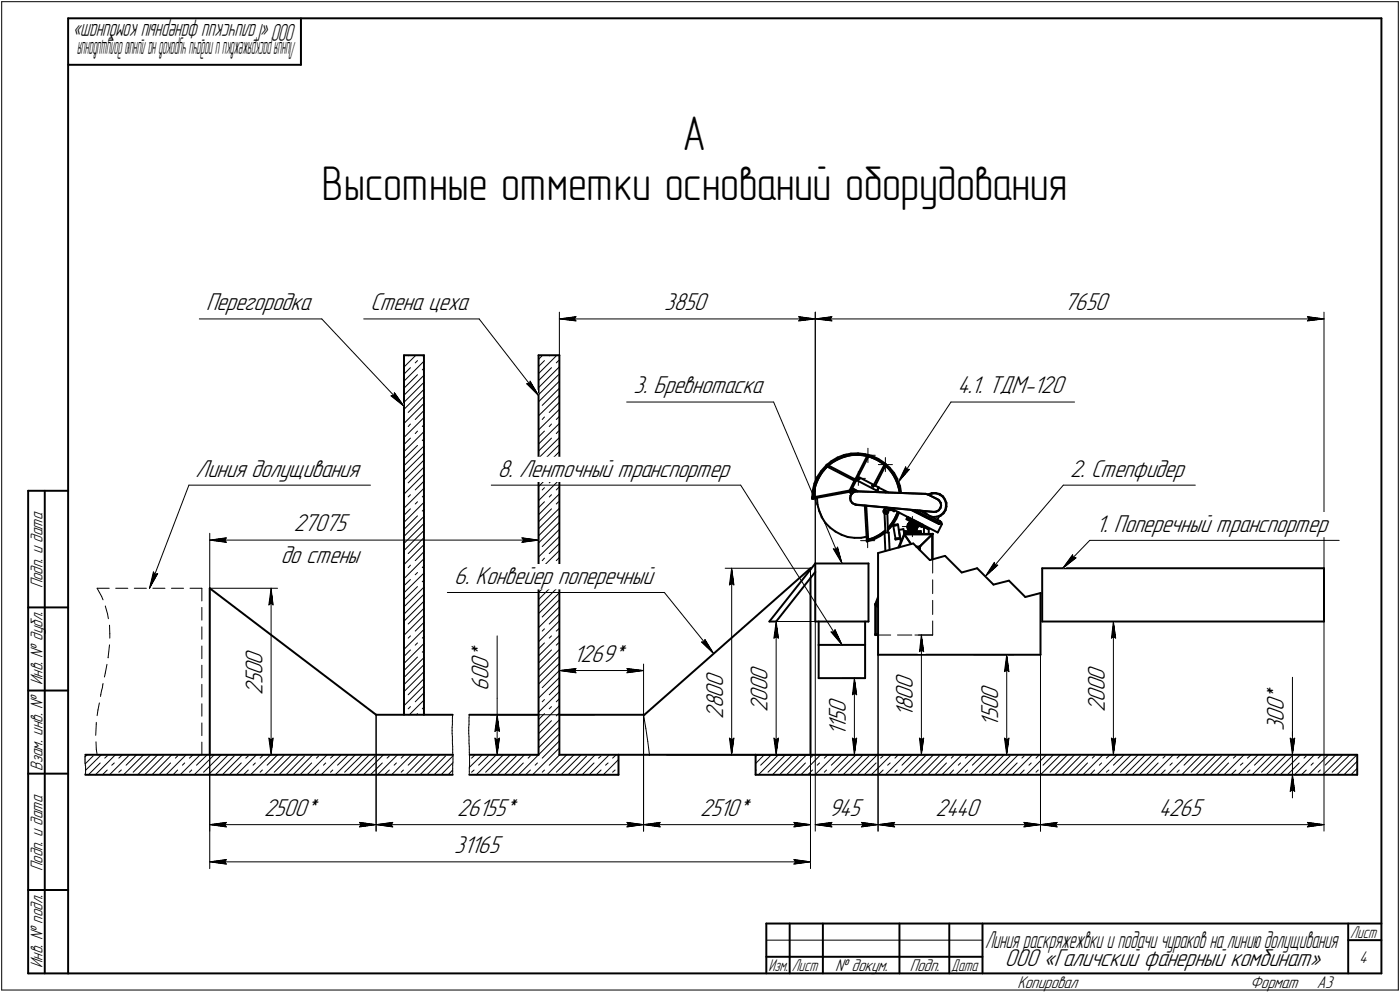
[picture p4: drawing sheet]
<svg xmlns="http://www.w3.org/2000/svg" width="421mm" height="298mm" viewBox="0 0 421 298" stroke-linecap="round" stroke-linejoin="round" font-family="sans-serif">
<defs><g id="words">
<g font-size="14.6">
<text x="205.2" y="45.2">А</text>
<text x="96.8" y="60">Высотные отметки оснований оборудования</text>
</g>
<g font-size="7.8">
<text x="62" y="93.2">Перегородка</text>
<text x="111.4" y="93.2">Стена цеха</text>
<text x="199.8" y="93.2">3850</text>
<text x="320.1" y="93.2">7650</text>
<text x="190.5" y="118.2">3. Бревнотаска</text>
<text x="288" y="118.2">4.1. ТДМ-120</text>
<text x="58.8" y="143.2">Линия долущивания</text>
<text x="149.7" y="143.2">8. Ле</text>
<text x="162.4" y="143.2">нт</text>
<text x="169.3" y="143.2">очный транспортер</text>
<text x="321.8" y="143.2">2. Степфидер</text>
<text x="88.3" y="159.7">27075</text>
<text x="329.7" y="159.8">1. Поперечный транспортер</text>
<text x="84.4" y="169.1">до стены</text>
<text x="136.6" y="175.5">6. Конвейе</text>
<text x="162.9" y="175.5">р поперечный</text>
<text x="78.9" y="202.9" transform="rotate(-90 78.9 202.9)">0</text>
<text x="78.9" y="199.7" transform="rotate(-90 78.9 199.7)">0</text>
<text x="146.9" y="201.3" transform="rotate(-90 146.9 201.3)">0</text>
<text x="146.9" y="198.1" transform="rotate(-90 146.9 198.1)">*</text>
<text x="172.5" y="199">1269*</text>
<text x="78.9" y="208.9" transform="rotate(-90 78.9 208.9)">2</text>
<text x="78.9" y="205.7" transform="rotate(-90 78.9 205.7)">5</text>
<text x="146.9" y="207.8" transform="rotate(-90 146.9 207.8)">6</text>
<text x="146.9" y="204.5" transform="rotate(-90 146.9 204.5)">0</text>
<text x="217.5" y="209.7" transform="rotate(-90 217.5 209.7)">0</text>
<text x="217.5" y="206.5" transform="rotate(-90 217.5 206.5)">0</text>
<text x="230.8" y="207.7" transform="rotate(-90 230.8 207.7)">0</text>
<text x="230.8" y="204.5" transform="rotate(-90 230.8 204.5)">0</text>
<text x="274.6" y="207.1" transform="rotate(-90 274.6 207.1)">0</text>
<text x="332.3" y="207.7" transform="rotate(-90 332.3 207.7)">0</text>
<text x="332.3" y="204.5" transform="rotate(-90 332.3 204.5)">0</text>
<text x="217.5" y="212.9" transform="rotate(-90 217.5 212.9)">8</text>
<text x="230.8" y="214.1" transform="rotate(-90 230.8 214.1)">2</text>
<text x="230.8" y="210.9" transform="rotate(-90 230.8 210.9)">0</text>
<text x="254.4" y="214.3" transform="rotate(-90 254.4 214.3)">0</text>
<text x="274.6" y="215.5" transform="rotate(-90 274.6 215.5)">1</text>
<text x="274.6" y="213.4" transform="rotate(-90 274.6 213.4)">8</text>
<text x="274.6" y="210.2" transform="rotate(-90 274.6 210.2)">0</text>
<text x="300.2" y="213.4" transform="rotate(-90 300.2 213.4)">0</text>
<text x="300.2" y="210.3" transform="rotate(-90 300.2 210.3)">0</text>
<text x="332.3" y="214.1" transform="rotate(-90 332.3 214.1)">2</text>
<text x="332.3" y="210.9" transform="rotate(-90 332.3 210.9)">0</text>
<text x="386.1" y="213.7" transform="rotate(-90 386.1 213.7)">0</text>
<text x="386.1" y="210.6" transform="rotate(-90 386.1 210.6)">*</text>
<text x="217.5" y="216.1" transform="rotate(-90 217.5 216.1)">2</text>
<text x="254.4" y="221.3" transform="rotate(-90 254.4 221.3)">1</text>
<text x="254.4" y="219.2" transform="rotate(-90 254.4 219.2)">1</text>
<text x="254.4" y="217.1" transform="rotate(-90 254.4 217.1)">5</text>
<text x="300.2" y="218.3" transform="rotate(-90 300.2 218.3)">1</text>
<text x="300.2" y="216.2" transform="rotate(-90 300.2 216.2)">5</text>
<text x="386.1" y="219.8" transform="rotate(-90 386.1 219.8)">3</text>
<text x="386.1" y="216.9" transform="rotate(-90 386.1 216.9)">0</text>
<text x="79.4" y="245.2">2500*</text>
<text x="137.5" y="245.2">26155*</text>
<text x="210.6" y="245.2">2510*</text>
<text x="249.2" y="245.2">945</text>
<text x="281.4" y="245.2">2440</text>
<text x="348.5" y="245.2">4265</text>
<text x="136.6" y="256.4">31165</text>
<text x="302.2" y="290.4">ООО «Галичский фанерный комбинат»</text>
</g>
<g font-size="7.5">
<text x="89.2" y="7.1" transform="rotate(180 89.2 7.1)">ООО «Галичский фанерный комбинат»</text>
<text x="296.3" y="284.8">Линия раскряжежвки и подачи чураков на линиюдолущивания</text>
</g>
<text font-size="7.4" x="89" y="12.7" transform="rotate(180 89 12.7)">Линияраскряжежвкииподачичураковналиниюдолущивания</text>
<g font-size="5.4">
<text x="12.8" y="176.8" transform="rotate(-90 12.8 176.8)">Подп. и дата</text>
<text x="12.8" y="205.9" transform="rotate(-90 12.8 205.9)">Инв. № дубл.</text>
<text x="12.8" y="231.7" transform="rotate(-90 12.8 231.7)">Взам. инв. №</text>
<text x="12.8" y="261.8" transform="rotate(-90 12.8 261.8)">Подп. и дата</text>
<text x="12.8" y="290.9" transform="rotate(-90 12.8 290.9)">Инв. № подл.</text>
<text x="251.1" y="291.8">№ докум.</text>
<text x="273.6" y="291.8">Подп.</text>
<text x="408.8" y="289.3">4</text>
<text x="306" y="296.8">Копировал</text>
<text x="376" y="296.8">Формат</text>
<text x="396" y="296.8">A3</text>
</g>
<g font-size="5.3">
<text x="406.1" y="281.8">Лист</text>
<text x="231.1" y="291.8">Изм.</text>
<text x="238.1" y="291.8">Лист</text>
<text x="286.1" y="291.8">Дата</text>
</g>
</g></defs>
<g fill="none" stroke="#000" stroke-width=".59">
<path d="M20.5 5.5v287zM20.5 5.5h395zM20.5 19.5h70zM90.5 5.5v14zM415.5 5.5v287zM121.5 106.8h6zM121.5 106.8v108zM127.5 106.8v108zM162 106.8v120zM162 106.8h6.2zM168.2 106.8v120zM248.4 140l1.6-1.4z"/>
<path d="M248.4 140l-1.4 1.6zM248.5 139.9l.3-.3zM248.5 139.9l.3 .3zM248.8 139.6l.2 .3zM249 139.9l-.2 .3zM249.1 139.9l8.1 4.2zM249.9 139.3l1.7-1.1zM250 138.6l1.9-1.1zM250.2 139l1.9-1zM251.6 138.2l2-.9zM251.9 137.5l1.9-.8zM252.1 138l1.9-.8z"/>
<path d="M253.6 137.3l2-.5zM253.8 136.7l2.1-.4zM254 137.2l2-.5zM254.4 136.7h.1M254.4 136.8h.1M254.4 136.9h.1M254.5 136.9h.1M254.6 136.7h.1M254.5 136.7h.1M254.6 136.9h.1M254.7 136.8h.1M255.6 136.8l2.1-.1z"/>
<path d="M255.9 136.3l2.2-.1zM256 136.7h2.1zM257.7 136.7l2.1 .1zM258.1 136.2l2.1 .3zM258.1 136.7l2.1 .2zM259.8 136.8l2 .5zM260.2 136.5l2 .5zM260.2 136.9l2 .6zM260.8 137.1l-3.6 7zM260.9 137.1l.2 .1zM260.9 136.8h.1M260.9 136.9h.1"/>
<path d="M261.1 136.7h.1M261 136.7h.1M261 137h.1M261.2 136.8h.1M261.2 137.2l-3.1 6.1zM261.2 136.9h.1M261.1 137h.1M261.8 137.3l1.9 .9zM262.2 137l2 .9zM262.2 137.5l1.9 .8zM263.7 138.2l1.8 1.1zM264.1 138.3l1.8 1.2z"/>
<path d="M264.2 137.9l1.7 1.2zM265.5 139.3l1.6 1.3zM265.9 139.5l1.5 1.5zM265.9 139.1l1.6 1.4zM266 139.6l-3.2 6.1zM266 139.7l.3 .2zM266.2 139.5h.1M266.2 139.6h.1M266.2 139.7h.1M266.3 140l-3.1 6zM266.4 139.5h.1M266.3 139.4h.1"/>
<path d="M266.3 139.7h.1M266.4 139.6h.1M266.4 139.7h.1M8.5 147.5v145zM8.5 147.5h12zM13.5 147.5v145zM244.3 149.9l.4-.1zM244.3 149.5v.4zM244.3 149.4v.5zM244.3 149.4h.3zM244.4 147.4l-.1 2.1zM244.6 149.4l.1 .4z"/>
<path d="M244.7 149.4h.1M244.7 149.8l11.1-2.1zM244.7 149.4l10.8-2zM244.8 148.1l-.1 1.7zM244.9 147.7l-.2 2.1zM244.9 145.3l-.5 2.1zM245.2 146l-.4 2.1zM245.3 145.7l-.4 2zM245.4 144.3h.1M245.6 144.2h.1M245.5 144.2h.1M245.5 144.4h.1"/>
<path d="M245.6 144.4h.1M245.7 144.2h.1M245.7 144.4h.1M245.7 144.3h.1M245.7 149.6l.2 2zM245.8 143.3l-.9 2zM245.9 151.6l.5 2zM246 144.1l-.8 1.9zM246.1 143.8l-.8 1.9zM246.4 153.6l.7 1.8zM247 141.6l-1.2 1.7zM247 142.2l-1 1.9z"/>
<path d="M247.1 155.4l1.1 1.7zM247.2 142l-1.1 1.8zM248.2 157.1l1.5 1.5zM248.3 140.6l1.6-1.3zM248.3 140.6l-1.3 1.6zM248.6 140.4l-1.4 1.6zM248.6 140.4l1.6-1.4zM248.8 140.2l8.2 4.2zM248.8 140.1l.2-.1zM249.7 158.6l1.6 1.2zM251.3 159.8l1.8 .9zM255.4 147.8l.7 .6z"/>
<path d="M255.5 147.4l.2 .3zM255.7 149.8l.2 .7zM255.8 147.7h.1M255.7 149.7l.2 .8zM255.8 148.9l-.1 .8zM255.9 147.5l.8 .4zM255.9 148.9l-.2 .9zM255.9 150.5l.5 .7zM255.9 147.5l-.1 .2zM256.1 147.1l-.2 .4zM256.1 147.1l1.1 .6zM256.3 148.3l.7-.5z"/>
<path d="M256.3 148.3l-.4 .6zM256.3 146.7l1.7 1zM256.3 148.3l.7-.6zM256.3 148.3l-.5 .6zM256.3 146.7l-.2 .4zM256.4 151.2l.7 .4zM256.4 151.2l.6 .4zM257 147.8l.7-.1zM257 144.4l-1.5 3zM257 144.4h.1M257 147.7h.7zM257 144.4l.3 .2z"/>
<path d="M257 151.6l.5 .1zM257.1 151.6h.4zM257.2 144.1l.3 .1zM257.4 144.6h.1M257.5 151.6l23.3 2.2zM257.6 144.3h.1M257.5 151.7l23.3 2.1zM257.6 144.3l7 3.6zM257.6 144.3l-1.3 2.4zM257.7 147.7l20.7 .7zM258 143.8h.1M258.1 143.3l6.1 3.2z"/>
<path d="M258.1 143.3l-.5 .9zM258.1 143.7h.1M258.1 143.7l-.1 .1zM258.1 143.8l.2 .2zM258.1 143.8h.1M258.1 143.7l.3 .1zM258.2 143.8h.1M258.3 144h.1M258.5 143.8h.1M258.4 143.8l-.1 .2zM258.4 144h.1M258.5 143.9h.1"/>
<path d="M260.1 151.9l.6 10.4zM260.5 152l.6 10.2zM262.4 145.9h.1M262.3 145.9h.1M262.3 146h.1M262.4 146l.2 .2zM262.5 145.9h.1M262.5 145.9l.1 .1zM262.6 146.2h.1M262.7 146h.1M262.7 146.1h.1M262.7 146l-.1 .2z"/>
<path d="M263.9 147.2l-.2 .3zM264 147.2h.1M264 147.2l-.2 .3zM264.2 146.5l-.3 .7zM264.3 146.6h.1M264.3 146.6l2.9 1.4zM264.3 146.6l-.3 .6zM265.7 153.6l.1 .4zM265.8 154l.4 .3zM265.9 153.9l.3 .3zM265.9 153.4v.5zM265.9 153.1l-.2 .5z"/>
<path d="M265.9 153.1l.2-.1zM266 147.8h.1M266 154.3l.3 5.7zM266 154.3h.1M266.2 147.7h.1M266.1 147.7h.1M266.1 153.7l.1 .1zM266.1 152.5l1.6 .8zM266.2 147.7l.2 .2zM266.2 154.2l.4 .1zM266.2 153.4l.2-.1zM266.2 153.4l-.1 .3z"/>
<path d="M266.2 153.8l.2 .1zM266.2 154.3h.2zM266.3 152.6l-.4 .8zM266.4 147.9h.1M266.4 148h.1M266.4 153.9l.2-.1zM266.4 153.3l.2 .1zM266.4 154.3h.3zM266.6 153.4l.1 .3zM266.6 152.5l2.3 1.2zM266.7 153.7l-.1 .1zM266.7 154.3l.4-.3z"/>
<path d="M266.7 154.3h.1M266.8 154.3h.1M266.9 154.3l.1 5.7zM267 153.9l-.4 .4zM267.1 140.6l1.3 1.6zM267.2 153.5l-.1 .5zM267.4 153.2l-.4 .7zM267.4 141l1.2 1.7zM267.5 140.5l1.4 1.7zM267.6 158.2h.1M267.5 158.3h.1M267.5 158.4h.1"/>
<path d="M267.5 158.5h.1M267.6 158.5h.1M267.7 158.3h.1M267.7 158.5h.1M267.7 158.4h.1M267.7 152.7l1.4 .6zM267.7 152.7l14.3 7.3zM267.8 153.2l-.1 .1zM268.1 157.5l-1.1 1.2zM268.4 157.1l-1.4 1.6zM268.4 142.2l1.1 1.9zM268.5 157.7l-1.5 1.6z"/>
<path d="M268.6 158l.7 3.9zM268.6 158l1.5-.3zM268.6 157.7v.3zM268.6 157.7l1.4-.1zM268.6 142.7l1 1.8zM268.9 142.2l1 1.8zM269.1 153.3l-.2 .4zM269.2 155.7l-1.1 1.8zM269.4 155.3l-1 1.8zM269.5 144.1l.7 1.9zM269.6 155.9l-1.1 1.8zM269.6 144.5l.7 2z"/>
<path d="M269.9 144l.8 2zM269.9 144.8h.1M269.9 144.9h.1M270 144.9h.1M270.1 144.8h.1M270 144.7h.1M270 157.6l.1 .1zM270 153.8l-.6 1.5zM270 153.8l-.8 1.9zM270.1 157.7l.6 4zM270.1 144.9h.1M270.2 144.9h.1"/>
<path d="M270.2 146l.4 2.1zM270.3 146.5l.3 1.6zM270.3 159.3l.6 3.6zM270.3 159.3l1.4-.3zM270.4 154l-.8 1.9zM270.7 146l.3 2.2zM271.7 159l.2 1.4zM271.9 159.6v.4zM271.9 159.6h5zM272.6 156l1.4 .8zM272.8 155.7l-.2 .3zM272.8 155.7l2.2 1.1z"/>
<path d="M272.9 158.2l.1 .8zM272.9 158.3l.1 .7zM273 155.4l4.6 2.3zM273 155.4l-.2 .3zM273 157.6l-.1 .6zM273 159l.5 .5zM273 157.6l-.1 .7zM273 159l.6 .5zM273.3 158l.1 .6zM273.4 158.6l.3 .5zM273.4 157.9v.6zM273.4 158.5l.2 .5z"/>
<path d="M273.5 157.1l.7-.4zM273.5 157.1l-.5 .5zM273.5 159.5l.1 .1zM273.5 157.1l.7-.3zM273.6 159.5l.1 .1zM273.6 157.5l.6-.4zM273.6 157.5l-.3 .5zM273.6 159l.6 .3zM273.7 159.1l.5 .2zM273.7 158.4l.3 .4zM273.7 157.4l.5-.2zM273.7 157.4l-.3 .5z"/>
<path d="M273.8 158l-.1 .4zM273.9 158.2l.1 .5zM273.9 158.2l.2 .4zM274 157.9l.4-.2zM274 157.9l-.1 .3zM274 158.7l.4 .1zM274 158.8l.4 .1zM274.1 157.9l.3-.2zM274.1 157.9l-.2 .3zM274.1 158.6l.3 .1zM274.1 153.2l8.3 4.3zM274.2 157.1l.6 .1z"/>
<path d="M274.2 156.7l.6 .1zM274.2 156.8h.6zM274.2 157.6h.4zM274.2 157.6l-.4 .4zM274.2 159.3h.2zM274.2 157.2l.6 .1zM274.2 159.3h.6zM274.4 159.3l.6-.1zM274.4 158.8l.4-.1zM274.4 157.7l.4 .2zM274.4 158.7l.3-.1zM274.4 157.7l.3 .2z"/>
<path d="M274.4 158.9l.4-.2zM274.6 157.6l.4 .3zM274.7 157.9l.2 .3zM274.8 157.2l.5 .4zM274.8 156.8l.7 .3zM274.8 157.9l.2 .3zM274.8 157.3l.5 .3zM274.8 159.3l.5-.4zM274.9 158.2l-.2 .4zM275 159.2l.4-.5zM275 158.2l-.2 .5zM275 157.9l.1 .4z"/>
<path d="M275.1 159.6l.5-.4zM275.1 158.3l-.3 .4zM275.2 159.6l.5-.5zM275.2 153.3l7.4 3.8zM275.3 157l2.2 1.1zM275.3 157.6l.2 .6zM275.5 158.2l-.1 .5zM275.5 157.1l.3 .6zM275.5 157.1l.3 .7zM275.5 158.3l-.2 .6zM275.5 158.3h.1M275.8 157.7l1.5 .7z"/>
<path d="M275.8 157.7l.1 .7zM275.8 157.8l.1 .7zM275.9 158.4l-.2 .7zM275.9 158.5l-.3 .7zM276 153.4l-.2 .3zM276.6 153.4l2.1 1.2zM276.9 159.6v.4zM277 153.5h.1M277.5 158.1l-.2 .3zM277.6 157.7l-.1 .4zM277.9 158.3v2.1zM277.9 158.3l1.4 .8z"/>
<path d="M278 153.6h.1M277.9 158.3l1.2 .7zM278 153.6l.6 .8zM278 158.2l-.1 .1zM278 158.2l1.2 .6zM278.5 148.4h.1M278.5 148.4l.7 .3zM278.6 154.4l1 .6zM279.1 148.6l1.1-.4zM279.2 148.7l2.7 1.3zM279.2 158.8l-.1 .2zM279.3 159.1v1.3z"/>
<path d="M279.3 148.7l1-.4zM279.6 155l1 .4zM280.1 155.3l2.7 1.3zM280.2 148.2h1.1zM280.3 148.3h1.1zM280.6 155.4l1.1-.1zM280.8 153.8h.8zM281.3 148.2l1.1 .2zM281.4 148.3l1.1 .3zM281.6 153.8l.8-.5zM281.7 155.3l1-.4zM281.9 150l.5 .4z"/>
<path d="M282.4 150.4l.5 .6zM282.4 155.3l.6-.4zM282.4 148.4l.3 .1zM282.4 155l-.5 1.2zM282.5 148.6h.1M282.6 157.1l-.2 .4zM282.6 148.7l.9 .6zM282.6 157.1l.7 .4zM282.6 157.1l.4 .2zM282.7 154.9l.8-.6zM282.7 148.5l.9 .7zM282.8 152.7l-.4 .6z"/>
<path d="M282.8 156.6l-.3 .5zM282.8 156.8l.3 .2zM282.8 156.8l-.2 .3zM282.9 151l.1 .8zM282.9 152.7l-.5 .6zM282.9 151l.1 .9zM283 154.9l.8-.6zM283 151.8l-.2 .9zM283 151.9l-.1 .8zM283.1 157l-.1 .3zM283.3 157.5l-1.3 2.5zM283.5 149.3l.6 .9z"/>
<path d="M283.6 149.2l.6 .9zM284.1 150.2l.4 1zM284.2 153.3l-.7 1zM284.2 150.1l.4 1zM284.4 153.3l-.6 1zM284.5 151.2v1.1zM284.5 152.3l-.3 1zM284.6 151.1v1.1zM284.6 152.2l-.2 1.1zM63.1 176.8v50zM63.1 176.8l50 38zM243.8 173.7v53.1z"/>
<path d="M243.8 170.8v.3zM245.2 169.3v17.5zM245.2 169.3h16zM245.2 169.3l-13.8 17.5zM245.2 171.9l-11.8 14.9zM253.1 160.7l1.8 .7zM254.9 161.4l2.1 .2zM257 161.6h2zM259 161.6l1.6-.3zM260.7 162.7l2-.6zM260.7 162.3v.4zM260.7 162.3l2-.6z"/>
<path d="M260.7 162.3l2-.7zM260.8 162.3h.2zM260.9 162.4h.1M260.9 162.5h.1M260.9 162.6h.1M261 162.4h.1M261 162.6h.1M261 162.5h.1M261 162.3h.1M261.1 162.3h.1M261.2 169.3v17.5zM262.7 162.1l2-1z"/>
<path d="M262.7 161.7l1.9-1zM262.7 161.6l1.9-.9zM264.1 179.9l-.7 1.7zM264.1 179.4l-.9 2.2zM264.1 166.2v30.6zM264.1 166.2l10.6-2.9zM264.6 160.7l1.7-1.3zM264.7 161.1l1.3-.9zM266 160l.3 5.6zM266 160h1.3zM267.3 160l.2 5.3zM269.3 161.9l1.4-.2z"/>
<path d="M269.3 162.1l1.5-.2zM269.3 161.9v.2zM270.7 161.7l.1 .2zM271.9 160h5zM271.9 160.4l-1.7 4.1zM271.9 160.4h8.6zM271.9 160.4l.1 .2zM271.9 160v.4zM272 160.6l-1.6 3.9zM272 160.6h8.3zM272 160.6l.1 .2zM272.1 160.8l1.9 2.7z"/>
<path d="M274.7 163.3l5 5zM275.5 164.3h1.2zM275.8 164.4h.7zM276.5 164.4v.8zM276.5 164.4h.1M276.6 164.3h.1M276.7 164.3v1.1zM276.9 164l3.3-3.2zM276.9 164l-.2 .3zM276.9 160v.4zM279.7 168.3l4.5-1.3zM280.2 160.8l.1-.2z"/>
<path d="M280.3 160.6v7.5zM280.4 160.4l-.1 .2zM280.4 160.4h.1M280.5 160.4v7.7zM284.2 167l5 5zM289.2 172l4.7-1.2zM293.9 170.8l4.9 4.9zM298.8 175.7l4.6-1.2zM303.4 174.5l5 4.9zM308.4 179.4l4.5-1.2zM312.9 178.2v18.6zM313.4 170.8h84.8z"/>
<path d="M313.4 170.8v16zM398.2 170.8v16zM8.5 182.5h12zM231.4 186.8h2zM245.2 186.8h16zM246.2 186.8v7zM246.2 193.8v10zM246.2 193.8h14zM260.2 186.8v7zM260.2 193.8v10zM263.2 181.6v9zM263.2 181.6h.9z"/>
<path d="M263.2 181.6h.1M263.3 181.6h.1M263.2 190.8h.4zM263.2 190.6v.2zM263.2 190.6h.4zM263.3 181.7h.1M263.4 181.8v8.8zM263.4 181.8h.7zM263.4 181.8l.2 .1zM263.6 181.9l.5 .6zM263.6 190.8h.5zM263.6 190.6h.5z"/>
<path d="M264.1 196.8h48.8zM313.4 186.8h84.8zM8.5 207.5h12zM113.1 214.8h23zM141.1 214.8h20.9zM168.2 214.8h25.3zM193.5 214.8h.3zM193.8 214.8l50-44zM246.2 203.8h14zM8.5 232.5h12zM25.7 232.8h110.4zM25.7 226.8h110.5z"/>
<path d="M141.1 232.8h44.9zM141.2 226.8h20.8zM168.2 226.8h17.8zM186 226.8v6zM186 226.8h9.3zM195.3 226.8h31.9zM227.2 226.8v6zM227.2 232.8h181zM227.2 226.8h181zM408.2 226.8v6zM8.5 267.5h12zM230.5 277.5h185z"/>
<path d="M230.5 277.5v15zM237.5 277.5v15zM247.5 277.5v15zM270.5 277.5v15zM285.5 277.5v15zM295.5 277.5v15zM405.5 277.5v15zM8.5 292.5h12zM20.5 292.5h395zM230.5 287.5h7zM237.5 287.5h10zM247.5 287.5h23z"/>
<path d="M270.5 287.5h15zM285.5 287.5h10zM405.5 282.5h10z"/>
</g>
<g fill="none" stroke="#000" stroke-width=".3">
<path d="M.5 .5v297zM.5 .5h420zM420.5 .5v297zM59.9 95.8h36.9zM96.8 95.8l24.7 26.3zM109.4 95.8h34.7zM144.1 95.8l17.9 23.1zM168.2 93.8v13zM168.2 95.8l5-.6zM168.2 95.8l5 .6zM168.2 95.8h77zM172.7 95.8l.5 .6z"/>
<path d="M173.2 95.2l-.5 .6zM240.2 96.4l5-.6zM240.2 95.2l.5 .6zM240.2 95.2l5 .6zM240.7 95.8l-.5 .6zM245.2 93.8v75.5zM245.2 95.8l5-.6zM245.2 95.8l5 .6zM245.2 95.8h153zM249.7 95.8l.5 .6zM250.2 95.2l-.5 .6zM393.2 96.4l5-.6z"/>
<path d="M393.2 95.2l.5 .6zM393.2 95.2l5 .6zM393.7 95.8l-.5 .6zM398.2 93.8v77zM117.6 119l3.9 3.1zM117.6 119l.8-.1zM118.6 118l-.2 .9zM118.6 118l2.9 4.1zM121.5 118.8l6-6zM121.5 114.6l6-6.1zM121.5 110.3l3.6-3.5zM121.5 116.7l4.1-4.1z"/>
<path d="M121.5 112.4l1.9-1.9zM122.9 106.8l-.1 .1zM125.6 108.4l-.7 .7zM127 111.2l.5-.5zM127 106.9l.2-.1zM127.5 119.1l-4.7 4.9zM158.4 115.3l3.6 3.6zM158.4 115.3h.9zM159.4 114.6l-.1 .7zM159.4 114.6l2.6 4.3zM162 112.3l5.5-5.5zM162 118.6l6-6z"/>
<path d="M162 114.4l3.9-3.9zM162 110.2l1.7-1.8zM163.2 106.8l-1.2 1.2zM165.2 106.9l.2-.1zM167.3 109.1l.7-.7zM168.2 110.2l-6.2 6.3zM121.5 140l6-6zM121.5 135.7l6-6zM121.5 131.5l6-6zM121.5 127.3l6-6.1zM121.5 123l6-6zM121.5 137.8l4.1-3.9z"/>
<path d="M121.5 133.6l1.9-1.9zM121.5 120.9l6-6zM123.4 127.4l-.6 .8zM125.6 129.5l-.7 .8zM127.5 131.8l-.5 .6zM127.5 127.6l-.5 .6zM127.5 123.4l-2.6 2.7zM162 137.7l6.2-6.2zM162 133.4l6.2-6.1zM162 129.2l6.2-6.2zM162 125l6.2-6.2zM162 120.7l6.2-6.1z"/>
<path d="M162 139.9l6-6zM162 135.6l3.9-3.9zM162 131.3l1.7-1.8zM163.1 121.8l5.1-5.1zM163.7 125.3l-.6 .8zM165.2 124l3-3.1zM165.9 127.4l-.7 .8zM167.3 126.1l.9-1zM168 129.5l-.7 .8zM188.5 120.8h44.2zM232.7 120.8l20.5 48.5zM258.9 136.8h2.1z"/>
<path d="M261 134.7v2.1zM261 136.8v2.2zM261 136.8h2.2zM264.2 139.6h2.1zM266.3 137.5v2.1zM266.3 139.6v2.1zM266.3 139.6h2.1zM286 120.8l-15.8 24.1zM286 120.8h37.2zM56.8 145.8l-11.8 31zM56.8 145.8h54.6zM121.5 157l6-6z"/>
<path d="M121.5 152.7l6-6zM121.5 148.5l6-6zM121.5 144.3l6-6zM121.5 154.9l1.9-2zM121.5 142.1l6-6zM122.8 149.4l.6-.7zM122.8 145.1l4.7-4.7zM124.9 151.5l.7-.7zM124.9 147.2l2.6-2.6zM125.6 155l-4.1 4.1zM127 153.6l.5-.5zM127 149.4l.5-.6z"/>
<path d="M147.7 145.8h75.1zM162 158.9l6.2-6.2zM162 154.7l6.2-6.3zM162 150.5l6.2-6.3zM162 146.2l6.2-6.2zM162 142l6.2-6.3zM162 156.8l3.9-3.9zM162 152.6l1.7-1.8zM163.1 147.2l.6-.6zM163.1 143l5.1-5.2zM165.2 149.4l.7-.7zM165.2 145.1l3-3z"/>
<path d="M167.3 151.5l.7-.7zM167.3 147.2l.9-.9zM222.8 145.8l30.4 48zM256 143.8h2.1zM258.2 143.7h.1M258.1 141.6v2.2zM258.1 143.8v2.1zM258.1 143.8h2.2zM258.2 143.7v.1zM271.4 158.2h3zM272.4 140.3l-2.2 4.6zM272.4 140.3l.2 .8z"/>
<path d="M272.6 141.1h.9zM273.5 141.1l-3.3 3.8zM274.4 155.2v3zM274.4 158.2v3.1zM274.4 158.2h3.1zM319.8 145.8l-23.5 27.4zM319.8 145.8h39.7zM29.2 176.8h3.7zM29.2 176.8l1.4 2.4zM30.6 179.2l.4 1.1zM34.8 176.8h3.6zM40.4 176.8h3.6z"/>
<path d="M46 176.8h3.6zM46.1 171.9l-1.1 4.9zM46.1 171.9l.5 .7zM46.6 172.6l.8-.2zM47.4 172.4l-2.4 4.4zM51.6 176.8h3.6zM57.1 176.8h3.6zM60.7 176.8v3.8zM63.1 176.8h20.4zM63.1 176.8v73zM63.1 160.3v16.5zM63.1 162.3l5-.7z"/>
<path d="M63.1 162.3l5 .7zM63.1 162.3h98.9zM67.6 162.3l.5 .7zM68.1 161.6l-.5 .7zM81.5 176.8l.6 5zM81.5 176.8l-.6 5zM81.5 176.8v50zM121.5 178.1l6-5.9zM121.5 173.9l6-6zM121.5 169.7l6-6zM121.5 165.4l6-6zM121.5 161.2l6-6z"/>
<path d="M121.5 176l1.9-1.8zM121.5 163.3l6-6zM123.4 169.8l-.6 .8zM124.9 172.7l.7-.7zM127 174.8l.5-.5zM127.5 170l-.5 .6zM127.5 165.8l-2.6 2.7zM127.5 161.5l-4.7 4.9zM134.5 178.1h65.3zM157 163l5-.7zM157 161.6l.5 .7zM157 161.6l5 .7z"/>
<path d="M157.5 162.3l-.5 .7zM162 175.9l6.2-6.2zM162 171.6l6.2-6.2zM162 167.4l6.2-6.2zM162 163.2l6.2-6.2zM162 178.1l3.9-3.9zM162 173.7l1.7-1.7zM162 161l6-6zM162 160.3v2.3zM163.1 164.3l5.1-5.2zM163.7 167.7l-.6 .8zM165.2 166.4l3-3.1z"/>
<path d="M165.9 169.8l-.7 .8zM168 172l-.7 .7zM168.2 173.9l-6.2 6.3zM168.2 167.6l-.9 .9zM199.8 178.1l14.8 18.3zM218.1 170.8h25.7zM219.4 175.8l.6-.5zM220 170.8l.7 5zM220 175.3l.7 .5zM220 170.8l-.6 5zM220 170.8v56zM243.8 170.8v79z"/>
<path d="M245.2 169.3v80.5zM250.6 164.9l2.6 4.4zM250.6 164.9l.9 .3zM251.9 164.4l-.4 .8zM251.9 164.4l1.3 4.9zM258.8 162.5h2.1zM260.9 160.4v2.1zM260.9 162.5v2.1zM260.9 162.5h2.2zM280.5 174.2v4.2zM280.5 168.1v4.1zM296.3 173.2l3.8-3.4z"/>
<path d="M299 169l-2.7 4.2zM299 169l.2 .8zM299.2 169.8h.9zM319.6 170.8l4-3.2zM322.6 166.7l-3 4.1zM322.6 166.7l.1 .9zM322.7 167.6h.9zM327.7 162.4l-8.1 8.4zM327.7 162.4h75.1zM31.7 182.1l.6 2.4zM32.2 199.6l-.5 2.7zM32.3 184.5l.3 1.4z"/>
<path d="M32.5 197.6h.1M32.9 187.9l.1 2.5zM32.9 193.8l-.4 3.8zM33 190.4v1.4zM60.7 199.9v3.8zM60.7 194.1v3.9zM60.7 188.4v3.7zM60.7 182.5v3.9zM80.9 181.8l.6-.5zM81.5 181.3l.6 .5zM121.5 199.4l6-6zM121.5 195.2l6-6.1z"/>
<path d="M121.5 190.9l6-6zM121.5 186.7l6-6zM121.5 182.4l6-6zM121.5 197.3l1.9-2zM121.5 184.6l6-6zM121.5 180.3l4.1-4zM122.8 191.8l.6-.7zM122.8 187.5l4.7-4.7zM124.9 193.9l.7-.7zM124.9 189.7l2.6-2.7zM127 196l.5-.5zM127 191.8l.5-.5z"/>
<path d="M149.5 191.1v18.7zM162 197.1l6.2-6.2zM162 188.6l6.2-6.2zM162 184.4l6.2-6.3zM162 199.2l3.9-3.9zM162 195l1.7-1.8zM162 182.3l6-6zM163.1 189.7l.6-.7zM165.2 191.8l.7-.7zM165.2 187.5l3-3zM167.3 193.9l.7-.7zM167.3 189.7l.9-.9z"/>
<path d="M168.2 186.6l-6.2 6.3zM168.2 180.3l-5.1 5.1zM168.2 199.6v15.2zM193.5 199.6v15.2zM211 193l3.6 3.4zM211 193h.8zM212 192.2l-.2 .8zM212 192.2l2.6 4.2zM231.4 186.8h13.8zM232.7 191.8l.7-.5zM233.4 186.8l.7 5zM233.4 191.3l.7 .5z"/>
<path d="M233.4 186.8l-.7 5zM233.4 186.8v40zM249.9 189.9l3.3 3.9zM249.9 189.9l.9 .1zM251.1 189.2l-.3 .8zM251.1 189.2l2.1 4.6zM263.6 190.8h4.3zM264.1 196.8v53zM269.9 190.8h4.3zM275.2 190.8h5.3zM276.2 190.8h4.3zM276.5 195.8l.6-.5z"/>
<path d="M277.1 190.8l.7 5zM277.1 195.3l.7 .5zM277.1 190.8l-.6 5zM277.1 190.8v36zM280.5 186.6v4.2zM280.5 180.4v4.3zM292.9 196.8h11.9zM302.8 196.8l.6 5zM302.8 196.8l-.7 5zM302.8 196.8v30zM312.9 196.8v53zM327.7 186.8h9.2z"/>
<path d="M334.3 191.8l.6-.5zM334.9 186.8l.6 5zM334.9 191.3l.6 .5zM334.9 186.8l-.6 5zM334.9 186.8v40zM398.2 186.8v63zM29 217.1v.5zM29 217.6l-.2 3.4zM29.5 213.4l-.3 1.7zM29.9 211.2l-.4 2.2zM30.3 208.7l-.1 .6zM30.6 207.4l-.3 1.3z"/>
<path d="M30.8 206.6l-.2 .8zM30.9 205.8l-.1 .8zM31 205.4l-.1 .4zM31.7 202.3l-.3 1.2zM60.7 217.3v3.8zM60.7 211.5v3.7zM60.7 205.7v3.8zM113.1 214.8v35zM121.5 212.1l6-6zM121.5 207.9l6-6.1zM121.5 203.6l6-6zM121.5 205.7l6-6z"/>
<path d="M121.5 201.5l4.1-4.1zM123.1 214.8l4.4-4.4zM123.4 212.3l-.6 .7zM125.2 214.8l.4-.3zM127.3 214.8l.2-.2zM127.5 212.5l-.5 .5zM127.5 208.2l-2.6 2.7zM127.5 204l-4.7 4.8zM136 219.5v1zM136 218.6v.9zM136.1 217.7l-.1 .9zM136.1 216.7v1z"/>
<path d="M136.1 215.7v1zM136.1 214.8v.9zM141 218.6v.9zM141 219.5v1zM141.1 215.7v1zM141.1 216.7v1zM141.1 217.7l-.1 .9zM141.1 214.8v.9zM147.5 214.8h31.3zM148.8 219.8l.7-.5zM149.5 209.8v5zM149.5 214.8l.7 5z"/>
<path d="M149.5 219.3l.7 .5zM149.5 214.8l-.7 5zM149.5 214.8v12zM162 218.4l6.2-6.3zM162 214l6.2-6.1zM162 209.8l6.2-6.2zM162 205.6l6.2-6.2zM162 201.3l6.2-6.1zM162 216.2l1.7-1.7zM162 203.5l6-6.1zM163.1 210.9l.6-.7zM163.1 206.7l5.1-5.2z"/>
<path d="M165.2 213l.7-.7zM165.2 208.8l3-3.1zM167.3 215.1l.7-.6zM168.2 216.3l-6.2 6.3zM168.2 210l-.9 .9zM168.2 201.5l5-.6zM168.2 201.5l5 .7zM168.2 201.5h25.3zM172.7 201.5l.5 .7zM173.2 200.9l-.5 .6zM188.6 202.2l4.9-.7zM188.6 200.9l.5 .6z"/>
<path d="M188.6 200.9l4.9 .6zM189.1 201.5l-.5 .7zM193.5 214.8l.7 4.1zM193.5 214.8v35zM194.2 218.9l.6 3.9zM253.2 203.8h5.8zM256.4 208.8l.6-.5zM257 203.8l.6 5zM257 208.3l.6 .5zM257 203.8l-.6 5zM257 203.8v23zM302.1 201.8l.7-.5z"/>
<path d="M302.8 201.3l.6 .5zM388.7 203.5v18.3zM388.7 219.8v7zM25.6 227.4l.6-.6zM25.6 227.4v.4zM25.6 227.8v.3zM25.6 228.1v.2zM25.6 228.3v.4zM25.6 228.7v.3zM25.6 229v.4zM25.6 229.4l.1 .2zM25.7 229.5l2.3-2.3z"/>
<path d="M25.7 226.8v.4zM25.7 227.2l-.1 .2zM25.7 229.6v.4zM25.7 230v.3zM25.7 232.5v.3zM25.7 231.5l4.8-4.7zM25.7 230.3v.3zM25.7 230.6v.3zM25.7 230.9v.3zM25.7 231.2v.4zM25.7 231.6v.2zM25.7 231.8v.4z"/>
<path d="M25.7 232.2v.3zM26.6 232.8l3.5-3.5zM28.7 232.8l6-6zM28.9 222.9l.1 2.2zM29 225.1l.2 1.7zM29.2 226.8h3.7zM30.8 232.8l1.5-1.4zM31.5 227.8l.8-.6zM32.9 232.8l6-6zM33.6 230l.8-.7zM34.8 226.8h3.6zM35.7 232.1l.8-.7z"/>
<path d="M35.7 227.8l1.1-1zM37.2 232.8l6-6zM40 232.1l5.3-5.3zM40.4 226.8h3.6zM41.1 226.8l-3.2 3.2zM41.4 232.8l6-6zM43.5 232.8l5.7-5.6zM46 226.8h3.6zM50 232.8l6-6zM51.3 229.3l-3.5 3.5zM51.6 226.8h3.6zM51.6 226.8l-5.9 6z"/>
<path d="M52.7 227.8l.7-.6zM53.4 231.4l-1.3 1.4zM54.2 232.8l6-6zM54.9 230l.6-.7zM57 232.1l.7-.7zM57 227.8l1.1-1zM57.1 226.8h3.6zM58.4 232.8l6-6zM59.1 230l3.2-3.2zM60.7 223v3.8zM61.2 232.1l5.3-5.3zM62.7 232.8l6-6z"/>
<path d="M63.1 226.8h20.4zM63.1 226.8v34.2zM64.8 232.8l5.6-5.6zM66.9 232.8l6-6zM69 232.8l3.6-3.5zM71.1 232.8l6-6zM73.2 232.8l1.5-1.4zM73.9 227.8l.8-.6zM75.4 232.8l6-6zM76.1 230l.7-.7zM78.2 232.1l.7-.7zM78.2 227.8l1-1z"/>
<path d="M79.6 232.8l6-6zM80.3 230l3.2-3.2zM80.9 221.8l.6 5zM80.9 221.8l.6 .5zM81.5 222.3l.6-.5zM82.1 221.8l-.6 5zM87.7 226.8l-5.2 5.3zM89.8 226.8l-5.9 6zM91.6 227.2l-5.6 5.6zM92.4 232.8l6-6zM93.7 229.3l-3.4 3.5zM94.1 226.8l-6 6z"/>
<path d="M95.2 227.8l.6-.6zM95.8 231.4l-1.3 1.4zM96.6 232.8l6-6zM97.3 230l.7-.7zM99.4 232.1l.7-.7zM99.4 227.8l1.1-1zM100.8 232.8l6-6zM101.5 230l3.2-3.2zM103.6 232.1l5.4-5.3zM105.1 232.8l6-6zM107.2 232.8l5.7-5.6zM109.3 232.8l6-6z"/>
<path d="M111.4 232.8l3.6-3.5zM113.5 232.8l6-6zM115.7 232.8l1.4-1.4zM116.4 227.8l.7-.6zM117.8 232.8l6-6zM118.5 230l.7-.7zM121.3 231.4l-.7 .7zM121.7 226.8l-1.1 1zM122.8 230l3.1-3.2zM124.9 232.1l5.2-5.3zM128 226.8l-5.9 6zM130.6 232.8l5.6-5.6z"/>
<path d="M132.2 226.8l-5.9 6zM134 227.2l-5.6 5.6zM136 220.5l.1 .9zM136.1 223.4v.9zM136.1 222.4v1zM136.1 221.4v1zM136.1 231.4l-1.3 1.4zM136.1 229.3l-3.4 3.5zM136.1 231.8v1zM136.1 230.9v.9zM136.1 230v.9zM136.1 226.1l.1 1.1z"/>
<path d="M136.1 225.2v.9zM136.1 224.3v.9zM136.2 229l-.1 1zM136.2 228.1v.9zM136.2 227.2v.9zM141 220.5l.1 .9zM141.1 221.4v1zM141.1 222.4v1zM141.1 223.4v.9zM141.1 230.6l3.9-3.8zM141.1 224.3v.9zM141.1 225.2v.9z"/>
<path d="M141.1 226.1l.1 1.1zM141.1 230.9v.9zM141.1 231.8v1zM141.2 227.2v.9zM141.2 228.1v.9zM141.2 229v1zM141.2 230l-.1 .9zM141.8 232.1l.8-.7zM141.8 227.8l1.1-1zM143.3 232.8l6-6zM143.9 230l3.3-3.2zM146 232.1l5.4-5.3z"/>
<path d="M147.5 232.8l6-6zM147.5 226.8h14.5zM148.8 221.8l.7 5zM148.8 221.8l.7 .5zM149.5 222.3l.7-.5zM149.6 232.8l5.7-5.6zM150.2 221.8l-.7 5zM153.8 232.8l3.6-3.5zM156 232.8l6-6zM157.7 226.8l-6 6zM158.1 232.8l1.4-1.4zM158.8 227.8l.7-.6z"/>
<path d="M160.2 232.8l8-8zM161 230l.6-.7zM162 226.8l6.2-6.2zM162 224.7l6-6zM162 220.5l3.9-3.9zM163.1 232.1l.6-.7zM165.2 230l3.1-3.2zM167.3 232.1l5.3-5.3zM168.2 222.7l-5.1 5.1zM168.7 232.8l6.1-6zM170.4 226.8l-5.9 6zM173 232.8l6-6z"/>
<path d="M175.1 232.8l3.5-3.5zM176.4 227.2l-5.5 5.6zM177.2 232.8l6-6zM179.3 232.8l1.5-1.4zM180 227.8l.8-.6zM181.4 232.8l4.6-4.5zM182.1 230l.8-.7zM184.2 232.1l.8-.7zM184.2 227.8l1.1-1zM185.7 232.8l.3-.3zM194.8 222.8l.5 4zM200.4 226.8h104.4z"/>
<path d="M200.4 226.8h58.6zM218.1 226.8h25.7zM219.4 221.8l.6 5zM219.4 221.8l.6 .5zM220 222.3l.7-.5zM220.7 221.8l-.7 5zM227.2 229.4l2.7-2.6zM227.2 231.6l.2-.2zM227.2 226.8h8.3zM227.2 226.8h51.9zM227.8 226.8l-.6 .5zM228.1 232.8l6-6z"/>
<path d="M228.8 230l3.2-3.2zM231 232.1l5.2-5.3zM232.3 232.8l6-6zM232.7 221.8l.7 5zM232.7 221.8l.7 .5zM233.4 222.3l.7-.5zM234.1 221.8l-.7 5zM234.4 232.8l5.7-5.6zM236.6 232.8l6-6zM242.2 229.3l-3.4 3.5zM243.7 227.8l.6-.6zM243.8 226.8v34.2z"/>
<path d="M244.3 231.4l-1.3 1.4zM245.8 230l.7-.7zM246.8 226.8l-5.9 6zM247.9 227.8l1.1-1zM248.6 231.4l-.7 .7zM249.3 232.8l6.1-6zM250 230l3.2-3.2zM251.1 226.8l-6 6zM252.1 232.1l5.4-5.3zM255.7 232.8l5.7-5.6zM256.4 221.8l.6 5zM256.4 221.8l.6 .5z"/>
<path d="M257 222.3l.6-.5zM257.6 221.8l-.6 5zM257.8 232.8l6-6zM259.6 226.8l-6 6zM259.9 232.8l3.6-3.5zM262 232.8l6.1-6zM264.8 227.8l.8-.6zM265.6 231.4l-1.4 1.4zM266.3 232.8l6-6zM267 230l.7-.7zM269.8 231.4l-.6 .7zM270.2 226.8l-1 1z"/>
<path d="M270.5 232.8l6-6zM271.3 230l3.1-3.2zM274.7 232.8l6.1-6zM276.5 221.8l.6 5zM276.5 221.8l.6 .5zM277.1 222.3l.7-.5zM277.8 221.8l-.7 5zM278.6 226.8l-5.2 5.3zM282.5 227.2l-5.6 5.6zM283.3 232.8l6-6zM284.6 229.3l-3.4 3.5zM285 226.8l-5.9 6z"/>
<path d="M286.1 227.8l.7-.6zM286.8 231.4l-1.4 1.4zM287.5 232.8l6-6zM288.2 230l.7-.7zM290.3 232.1l.7-.7zM290.3 227.8l1.1-1zM291.8 232.8l6-6zM292.4 230l3.3-3.2zM294.6 232.1l5.3-5.3zM296 232.8l6-6zM298.1 232.8l5.7-5.6zM300.2 232.8l6-6z"/>
<path d="M302.1 221.8l.7 5zM302.1 221.8l.7 .5zM302.3 232.8l3.6-3.5zM302.8 222.3l.6-.5zM303.4 221.8l-.6 5zM304.5 232.8l6-6zM306.6 232.8l1.4-1.4zM307.3 227.8l.7-.6zM308.7 232.8l6-6zM309.5 230l.6-.7zM311.6 232.1l.7-.7zM311.6 227.8l1-1z"/>
<path d="M312.9 232.8l6-6zM313.7 230l3.1-3.2zM315.8 232.1l5.3-5.3zM321.5 232.8l6-6zM323.2 226.8l-6 6zM325 227.2l-5.6 5.6zM325.7 232.8l6-6zM327.1 229.3l-3.5 3.5zM328.5 227.8l.7-.6zM329.2 231.4l-1.4 1.4zM329.9 232.8l6.1-6zM330.2 226.8h6.7z"/>
<path d="M330.6 230l.7-.7zM332.7 232.1l.8-.7zM332.7 227.8l1.1-1zM334.2 232.8l6-6zM334.3 221.8l.6 5zM334.3 221.8l.6 .5zM334.9 230l3.2-3.2zM334.9 222.3l.6-.5zM335.5 221.8l-.6 5zM337 232.1l5.3-5.3zM338.4 232.8l6-6zM340.5 232.8l5.7-5.6z"/>
<path d="M342.6 232.8l6.1-6zM344.8 232.8l3.5-3.5zM346.9 232.8l6-6zM349 232.8l1.4-1.4zM349.8 227.8l.6-.6zM351.1 232.8l6-6zM351.9 230l.7-.7zM354 232.1l.7-.7zM354 227.8l1-1zM356.1 230l3.1-3.2zM358.2 232.1l5.3-5.3zM361.4 226.8l-6 6z"/>
<path d="M363.9 232.8l6-6zM365.7 226.8l-6 6zM367.4 227.2l-5.6 5.6zM368.1 232.8l6-6zM369.5 229.3l-3.5 3.5zM370.9 227.8l.8-.6zM371.7 231.4l-1.5 1.4zM373 230l.8-.7zM375.2 232.1l.7-.7zM375.2 227.8l1.1-1zM376.6 232.8l6-6zM377.3 230l3.2-3.2z"/>
<path d="M378.4 226.8l-6 6zM379.4 232.1l5.3-5.3zM380.8 232.8l6-6zM382.9 232.8l5.7-5.6zM384.8 232.8h5.9zM386.7 226.8h21.5zM387.2 232.8l3.5-3.5zM388 237.8l.7-.5zM388 221.8l.7 .5zM388 221.8l.7 5zM388.7 221.8v5zM388.7 232.8l-.7 5z"/>
<path d="M388.7 237.3l.7 .5zM388.7 232.8l.7 5zM388.7 232.8v7zM388.7 222.3l.7-.5zM388.7 226.8v6zM389.3 232.8l6-6zM389.4 221.8l-.7 5zM391.1 226.8l-6 6zM391.4 232.8l1.5-1.4zM392.2 227.8l.7-.6zM394.3 230l.7-.7zM397.1 231.4l-.7 .7z"/>
<path d="M397.4 226.8l-1 1zM397.8 232.8l6.1-6zM398.5 230l3.2-3.2zM399.5 226.8l-5.9 6zM400.6 232.1l5.4-5.3zM402.1 232.8l6-6zM408.2 230.9l-1.9 1.9zM408.2 228.8l-4 4zM63.1 259l5-.7zM63.1 259l5 .7zM63.1 259h180.7zM63.1 247.8l5-.7z"/>
<path d="M63.1 247.8l5 .7zM63.1 247.8h50zM67.6 259l.5 .7zM67.6 247.8l.5 .7zM68.1 258.3l-.5 .7zM68.1 247.1l-.5 .7zM108.1 248.5l5-.7zM108.1 247.1l.4 .7zM108.1 247.1l5 .7zM108.5 247.8l-.4 .7zM113.1 247.8l5-.7zM113.1 247.8l5 .7z"/>
<path d="M113.1 247.8h80.4zM117.6 247.8l.5 .7zM118.1 247.1l-.5 .7zM188.6 248.5l4.9-.7zM188.6 247.1l.5 .7zM188.6 247.1l4.9 .7zM189.1 247.8l-.5 .7zM193.5 247.8l5-.7zM193.5 247.8l5 .7zM193.5 247.8h50.3zM198.1 247.8l.4 .7zM198.5 247.1l-.4 .7z"/>
<path d="M238.8 259.7l5-.7zM238.8 258.3l.5 .7zM238.8 258.3l5 .7zM238.8 248.5l5-.7zM238.8 247.1l.5 .7zM238.8 247.1l5 .7zM239.3 259l-.5 .7zM239.3 247.8l-.5 .7zM245.2 247.8l5-.7zM245.2 247.8l5 .7zM245.2 247.8h18.9zM249.7 247.8l.5 .7z"/>
<path d="M250.2 247.1l-.5 .7zM259.1 248.5l5-.7zM259.1 247.1l.5 .7zM259.1 247.1l5 .7zM259.6 247.8l-.5 .7zM264.1 247.8l5-.7zM264.1 247.8l5 .7zM264.1 247.8h48.8zM268.6 247.8l.5 .7zM269.1 247.1l-.5 .7zM307.9 248.5l5-.7zM307.9 247.1l.5 .7z"/>
<path d="M307.9 247.1l5 .7zM308.4 247.8l-.5 .7zM312.9 247.8l5-.7zM312.9 247.8l5 .7zM312.9 247.8h85.3zM317.4 247.8l.5 .7zM317.9 247.1l-.5 .7zM393.2 248.5l5-.7zM393.2 247.1l.5 .7zM393.2 247.1l5 .7zM393.7 247.8l-.5 .7zM.5 297.5h420z"/>
<path d="M230.5 282.5h65z"/>
</g>
<g fill="#fff" stroke="#fff" stroke-width=".3">
<path d="M205.2 33.6h7.2zM205.2 33.7h7.2zM205.2 33.8h7.2zM205.2 33.9h7.2zM205.2 34h7.2zM205.2 34h7.2zM205.2 34.1h7.2zM205.2 34.2h7.2zM205.2 34.3h7.2zM205.2 34.4h7.2zM205.2 34.5h7.2zM205.2 34.5h7.2zM205.2 34.6h7.2zM205.2 34.7h7.2zM205.2 34.8h7.2zM205.2 34.9h7.2zM205.2 35h7.2zM205.2 35.1h7.2zM205.2 35.1h7.2zM205.2 35.2h7.2zM205.2 35.3h7.2zM205.2 35.4h7.2zM205.2 35.5h7.2zM205.2 35.6h7.2zM205.2 35.6h7.2zM205.2 35.7h7.2zM205.2 35.8h7.2zM205.2 35.9h7.2zM205.2 36h7.2zM205.2 36.1h7.2zM205.2 36.2h7.2zM205.2 36.2h7.2zM205.2 36.3h7.2zM205.2 36.4h7.2zM205.2 36.5h7.2zM205.2 36.6h7.2zM205.2 36.7h7.2zM205.2 36.7h7.2zM205.2 36.8h7.2zM205.2 36.9h7.2zM205.2 37h7.2zM205.2 37.1h7.2zM205.2 37.2h7.2zM205.2 37.3h7.2zM205.2 37.3h7.2zM205.2 37.4h7.2zM205.2 37.5h7.2zM205.2 37.6h7.2zM205.2 37.7h7.2zM205.2 37.8h7.2zM205.2 37.8h7.2zM205.2 37.9h7.2zM205.2 38h7.2zM205.2 38.1h7.2zM205.2 38.2h7.2zM205.2 38.3h7.2zM205.2 38.4h7.2zM205.2 38.4h7.2zM205.2 38.5h7.2zM205.2 38.6h7.2zM205.2 38.7h7.2zM205.2 38.8h7.2zM205.2 38.9h7.2zM205.2 38.9h7.2zM205.2 39h7.2zM205.2 39.1h7.2zM205.2 39.2h7.2zM205.2 39.3h7.2zM205.2 39.4h7.2zM205.2 39.5h7.2zM205.2 39.5h7.2zM205.2 39.6h7.2zM205.2 39.7h7.2zM205.2 39.8h7.2zM205.2 39.9h7.2zM205.2 40h7.2zM205.2 40h7.2zM205.2 40.1h7.2zM205.2 40.2h7.2zM205.2 40.3h7.2zM205.2 40.4h7.2zM205.2 40.5h7.2zM205.2 40.6h7.2zM205.2 40.6h7.2zM205.2 40.7h7.2zM205.2 40.8h7.2zM205.2 40.9h7.2zM205.2 41h7.2zM205.2 41.1h7.2zM205.2 41.1h7.2zM205.2 41.2h7.2zM205.2 41.3h7.2zM205.2 41.4h7.2zM205.2 41.5h7.2zM205.2 41.6h7.2zM205.2 41.7h7.2zM205.2 41.7h7.2zM205.2 41.8h7.2zM205.2 41.9h7.2zM205.2 42h7.2zM205.2 42.1h7.2zM205.2 42.2h7.2zM205.2 42.2h7.2zM205.2 42.3h7.2zM205.2 42.4h7.2zM205.2 42.5h7.2zM205.2 42.6h7.2zM205.2 42.7h7.2zM205.2 42.8h7.2zM205.2 42.8h7.2zM205.2 42.9h7.2zM205.2 43h7.2zM205.2 43.1h7.2zM205.2 43.2h7.2zM205.2 43.3h7.2zM205.2 43.3h7.2zM205.2 43.4h7.2zM205.2 43.5h7.2zM205.2 43.6h7.2zM205.2 43.7h7.2zM205.2 43.8h7.2zM205.2 43.9h7.2zM205.2 43.9h7.2zM205.2 44h7.2zM205.2 44.1h7.2zM205.2 44.2h7.2zM205.2 44.3h7.2zM205.2 44.4h7.2zM205.2 44.4h7.2zM205.2 44.5h7.2zM205.2 44.6h7.2zM205.2 44.7h7.2zM205.2 44.8h7.2zM205.2 44.9h7.2zM205.2 45h7.2zM205.2 45h7.2zM205.2 45.1h7.2zM205.2 45.2h7.2zM205.2 45.3h7.2zM205.2 45.4h7.2zM205.2 45.5h7.2zM205.2 45.6h7.2zM205.2 45.6h7.2zM205.2 45.7h7.2zM205.2 45.8h7.2zM205.2 45.9h7.2zM205.2 46h7.2zM205.2 46.1h7.2zM205.2 46.1h7.2zM205.2 46.2h7.2zM205.2 46.3h7.2zM205.2 46.4h7.2zM205.2 46.5h7.2zM205.2 46.6h7.2zM205.2 46.7h7.2zM205.2 46.7h7.2zM205.2 46.8h7.2zM205.2 46.9h7.2zM205.2 47h7.2zM205.2 47.1h7.2zM205.2 47.2h7.2zM205.2 47.2h7.2zM205.2 47.3h7.2zM205.2 47.4h7.2zM205.2 47.5h7.2zM205.2 47.6h7.2zM205.2 47.7h7.2zM205.2 47.8h7.2zM205.2 47.8h7.2zM205.2 47.9h7.2zM205.2 48h7.2zM205.2 48.1h7.2zM205.2 48.2h7.2zM205.2 48.3h7.2z"/>
<path d="M96.8 48.3h224.1zM96.8 48.4h224.1zM96.8 48.5h224.1zM96.8 48.6h224.1zM96.8 48.7h224.1zM96.8 48.8h224.1zM96.8 48.9h224.1zM96.8 48.9h224.1zM96.8 49h224.1zM96.8 49.1h224.1zM96.8 49.2h224.1zM96.8 49.3h224.1zM96.8 49.4h224.1zM96.8 49.4h224.1zM96.8 49.5h224.1zM96.8 49.6h224.1zM96.8 49.7h224.1zM96.8 49.8h224.1zM96.8 49.9h224.1zM96.8 50h224.1zM96.8 50h224.1zM96.8 50.1h224.1zM96.8 50.2h224.1zM96.8 50.3h224.1zM96.8 50.4h224.1zM96.8 50.5h224.1zM96.8 50.5h224.1zM96.8 50.6h224.1zM96.8 50.7h224.1zM96.8 50.8h224.1zM96.8 50.9h224.1zM96.8 51h224.1zM96.8 51.1h224.1zM96.8 51.1h224.1zM96.8 51.2h224.1zM96.8 51.3h224.1zM96.8 51.4h224.1zM96.8 51.5h224.1zM96.8 51.6h224.1zM96.8 51.6h224.1zM96.8 51.7h224.1zM96.8 51.8h224.1zM96.8 51.9h224.1zM96.8 52h224.1zM96.8 52.1h224.1zM96.8 52.2h224.1zM96.8 52.2h224.1zM96.8 52.3h224.1zM96.8 52.4h224.1zM96.8 52.5h224.1zM96.8 52.6h224.1zM96.8 52.7h224.1zM96.8 52.7h224.1zM96.8 52.8h224.1zM96.8 52.9h224.1zM96.8 53h224.1zM96.8 53.1h224.1zM96.8 53.2h224.1zM96.8 53.3h224.1zM96.8 53.3h224.1zM96.8 53.4h224.1zM96.8 53.5h224.1zM96.8 53.6h224.1zM96.8 53.7h224.1zM96.8 53.8h224.1zM96.8 53.8h224.1zM96.8 53.9h224.1zM96.8 54h224.1zM96.8 54.1h224.1zM96.8 54.2h224.1zM96.8 54.3h224.1zM96.8 54.4h224.1zM96.8 54.4h224.1zM96.8 54.5h224.1zM96.8 54.6h224.1zM96.8 54.7h224.1zM96.8 54.8h224.1zM96.8 54.9h224.1zM96.8 54.9h224.1zM96.8 55h224.1zM96.8 55.1h224.1zM96.8 55.2h224.1zM96.8 55.3h224.1zM96.8 55.4h224.1zM96.8 55.5h224.1zM96.8 55.5h224.1zM96.8 55.6h224.1zM96.8 55.7h224.1zM96.8 55.8h224.1zM96.8 55.9h224.1zM96.8 56h224.1zM96.8 56h224.1zM96.8 56.1h224.1zM96.8 56.2h224.1zM96.8 56.3h224.1zM96.8 56.4h224.1zM96.8 56.5h224.1zM96.8 56.6h224.1zM96.8 56.6h224.1zM96.8 56.7h224.1zM96.8 56.8h224.1zM96.8 56.9h224.1zM96.8 57h224.1zM96.8 57.1h224.1zM96.8 57.1h224.1zM96.8 57.2h224.1zM96.8 57.3h224.1zM96.8 57.4h224.1zM96.8 57.5h224.1zM96.8 57.6h224.1zM96.8 57.7h224.1zM96.8 57.7h224.1zM96.8 57.8h224.1zM96.8 57.9h224.1zM96.8 58h224.1zM96.8 58.1h224.1zM96.8 58.2h224.1zM96.8 58.3h224.1zM96.8 58.3h224.1zM96.8 58.4h224.1zM96.8 58.5h224.1zM96.8 58.6h224.1zM96.8 58.7h224.1zM96.8 58.8h224.1zM96.8 58.8h224.1zM96.8 58.9h224.1zM96.8 59h224.1zM96.8 59.1h224.1zM96.8 59.2h224.1zM96.8 59.3h224.1zM96.8 59.4h224.1zM96.8 59.4h224.1zM96.8 59.5h224.1zM96.8 59.6h224.1zM96.8 59.7h224.1zM96.8 59.8h224.1zM96.8 59.9h224.1zM96.8 59.9h224.1zM96.8 60h224.1zM96.8 60.1h224.1zM96.8 60.2h224.1zM96.8 60.3h224.1zM96.8 60.4h224.1zM96.8 60.5h224.1zM96.8 60.5h224.1zM96.8 60.6h224.1zM96.8 60.7h224.1zM96.8 60.8h224.1zM96.8 60.9h224.1zM96.8 61h224.1zM96.8 61h224.1zM96.8 61.1h224.1zM96.8 61.2h224.1zM96.8 61.3h224.1zM96.8 61.4h224.1zM96.8 61.5h224.1zM96.8 61.6h224.1zM96.8 61.6h224.1zM96.8 61.7h224.1zM96.8 61.8h224.1zM96.8 61.9h224.1zM96.8 62h224.1zM96.8 62.1h224.1zM96.8 62.1h224.1zM96.8 62.2h224.1zM96.8 62.3h224.1zM96.8 62.4h224.1zM96.8 62.5h224.1zM96.8 62.6h224.1zM96.8 62.7h224.1zM96.8 62.7h224.1zM96.8 62.8h224.1zM96.8 62.9h224.1zM96.8 63h224.1zM96.8 63.1h224.1z"/>
<path d="M73.2 194.7h7.3zM73.2 194.8h7.3zM73.2 194.9h7.3zM73.2 195h7.3zM73.2 195.1h7.3zM73.2 195.2h7.3zM73.2 195.2h7.3zM73.2 195.3h7.3zM73.2 195.4h7.3zM73.2 195.5h7.3zM73.2 195.6h7.3zM73.2 195.7h7.3zM73.2 195.7h7.3zM73.2 195.8h7.3zM73.2 195.9h7.3zM73.2 196h7.3zM73.2 196.1h7.3zM73.2 196.2h7.3zM73.2 196.3h7.3zM73.2 196.3h7.3zM73.2 196.4h7.3zM73.2 196.5h7.3zM73.2 196.6h7.3zM73.2 196.7h7.3zM73.2 196.8h7.3zM73.2 196.8h7.3zM73.2 196.9h7.3zM73.2 197h7.3zM73.2 197.1h7.3zM73.2 197.2h7.3zM73.2 197.3h7.3zM73.2 197.4h7.3zM73.2 197.4h7.3zM73.2 197.5h7.3zM73.2 197.6h7.3zM73.2 197.7h7.3zM73.2 197.8h7.3zM73.2 197.9h7.3zM73.2 198h7.3zM73.2 198h7.3zM73.2 198.1h7.3zM73.2 198.2h7.3zM73.2 198.3h7.3zM73.2 198.4h7.3zM73.2 198.5h7.3zM73.2 198.5h7.3zM73.2 198.6h7.3zM73.2 198.7h7.3zM73.2 198.8h7.3zM73.2 198.9h7.3zM73.2 199h7.3zM73.2 199.1h7.3zM73.2 199.1h7.3zM73.2 199.2h7.3zM73.2 199.3h7.3zM73.2 199.4h7.3zM73.2 199.5h7.3zM73.2 199.6h7.3zM73.2 199.6h7.3zM73.2 199.7h7.3zM73.2 199.8h7.3zM73.2 199.9h7.3zM73.2 200h7.3zM73.2 200.1h7.3zM73.2 200.2h7.3zM73.2 200.2h7.3zM73.2 200.3h7.3zM73.2 200.4h7.3zM73.2 200.5h7.3zM73.2 200.6h7.3zM73.2 200.7h7.3zM73.2 200.7h7.3zM73.2 200.8h7.3zM73.2 200.9h7.3zM73.2 201h7.3zM73.2 201.1h7.3zM73.2 201.2h7.3zM73.2 201.3h7.3zM73.2 201.3h7.3zM73.2 201.4h7.3zM73.2 201.5h7.3zM73.2 201.6h7.3zM73.2 201.7h7.3zM73.2 201.8h7.3zM73.2 201.8h7.3zM73.2 201.9h7.3zM73.2 202h7.3zM73.2 202.1h7.3zM73.2 202.2h7.3zM73.2 202.3h7.3zM73.2 202.4h7.3zM73.2 202.4h7.3zM73.2 202.5h7.3zM73.2 202.6h7.3zM73.2 202.7h7.3zM73.2 202.8h7.3zM73.2 202.9h7.3zM73.2 202.9h7.3zM73.2 203h7.3zM73.2 203.1h7.3zM73.2 203.2h7.3zM73.2 203.3h7.3zM73.2 203.4h7.3zM73.2 203.5h7.3zM73.2 203.5h7.3zM73.2 203.6h7.3zM73.2 203.7h7.3zM73.2 203.8h7.3zM73.2 203.9h7.3zM73.2 204h7.3zM73.2 204h7.3zM73.2 204.1h7.3zM73.2 204.2h7.3zM73.2 204.3h7.3zM73.2 204.4h7.3zM73.2 204.5h7.3zM73.2 204.6h7.3zM73.2 204.6h7.3zM73.2 204.7h7.3zM73.2 204.8h7.3zM73.2 204.9h7.3zM73.2 205h7.3zM73.2 205.1h7.3zM73.2 205.1h7.3zM73.2 205.2h7.3zM73.2 205.3h7.3zM73.2 205.4h7.3zM73.2 205.5h7.3zM73.2 205.6h7.3zM73.2 205.7h7.3zM73.2 205.7h7.3zM73.2 205.8h7.3zM73.2 205.9h7.3zM73.2 206h7.3zM73.2 206.1h7.3zM73.2 206.2h7.3zM73.2 206.2h7.3zM73.2 206.3h7.3zM73.2 206.4h7.3zM73.2 206.5h7.3zM73.2 206.6h7.3zM73.2 206.7h7.3zM73.2 206.8h7.3zM73.2 206.8h7.3zM73.2 206.9h7.3zM73.2 207h7.3zM73.2 207.1h7.3zM73.2 207.2h7.3zM73.2 207.3h7.3zM73.2 207.3h7.3zM73.2 207.4h7.3zM73.2 207.5h7.3zM73.2 207.6h7.3zM73.2 207.7h7.3zM73.2 207.8h7.3zM73.2 207.9h7.3zM73.2 207.9h7.3zM73.2 208h7.3zM73.2 208.1h7.3zM73.2 208.2h7.3zM73.2 208.3h7.3zM73.2 208.4h7.3zM73.2 208.4h7.3zM73.2 208.5h7.3zM73.2 208.6h7.3zM73.2 208.7h7.3zM73.2 208.8h7.3z"/>
<path d="M80.3 221.3h2.4zM80.3 221.4h2.4zM80.3 221.5h2.4zM80.3 221.6h2.4zM80.3 221.7h2.4zM80.3 221.7h2.4zM80.3 221.8h2.4zM80.3 221.9h2.4zM80.4 222h2.2zM80.4 222.1h2.2zM80.4 222.2h2.2zM80.4 222.2h2.2zM80.4 222.3h2.2zM80.4 222.4h2.2zM80.4 222.5h2.2zM80.5 222.6h2zM80.5 222.7h2zM80.5 222.8h2zM80.5 222.8h2zM80.5 222.9h2zM80.5 223h2zM80.5 223.1h2zM80.5 223.2h2zM80.6 223.3h1.9zM80.6 223.4h1.9zM80.6 223.4h1.9zM80.6 223.5h1.9zM80.6 223.6h1.9zM80.6 223.7h1.9zM80.6 223.8h1.9zM80.7 223.9h1.7zM80.7 223.9h1.7zM80.7 224h1.7zM80.7 224.1h1.7zM80.7 224.2h1.7zM80.7 224.3h1.7zM80.7 224.4h1.7zM80.8 224.5h1.5zM80.8 224.5h1.5zM80.8 224.6h1.5zM80.8 224.7h1.5zM80.8 224.8h1.5zM80.8 224.9h1.5zM80.8 225h1.5zM80.8 225h1.4zM80.9 225.1h1.3zM80.9 225.2h1.3zM80.9 225.3h1.2zM80.9 225.4h1.2zM81 225.5h1.1zM81 225.6h1zM81 225.6h1zM81.1 225.7h.9zM81.1 225.8h.9zM81.2 225.9h.8zM81.2 226h.7zM81.3 226.1h.6zM81.3 226.1h.6zM81.3 226.2h.5zM81.4 226.3h.4zM81.4 226.4h.3zM81.4 226.5h.3zM81.4 226.6h.3z"/>
<path d="M81.4 177h.3zM81.4 177.1h.3zM81.4 177.2h.3zM81.4 177.3h.4zM81.3 177.4h.5zM81.3 177.5h.6zM81.3 177.5h.6zM81.2 177.6h.7zM81.2 177.7h.8zM81.1 177.8h.9zM81.1 177.9h.9zM81 178h1zM81 178.1h1zM81 178.1h1.1zM80.9 178.2h1.2zM80.9 178.3h1.2zM80.9 178.4h1.3zM80.9 178.5h1.3zM80.8 178.6h1.4zM80.8 178.6h1.5zM80.8 178.7h1.5zM80.8 178.8h1.5zM80.8 178.9h1.5zM80.8 179h1.5zM80.8 179.1h1.5zM80.8 179.2h1.5zM80.7 179.2h1.7zM80.7 179.3h1.7zM80.7 179.4h1.7zM80.7 179.5h1.7zM80.7 179.6h1.7zM80.7 179.7h1.7zM80.7 179.7h1.7zM80.6 179.8h1.9zM80.6 179.9h1.9zM80.6 180h1.9zM80.6 180.1h1.9zM80.6 180.2h1.9zM80.6 180.3h1.9zM80.6 180.3h1.9zM80.5 180.4h2zM80.5 180.5h2zM80.5 180.6h2zM80.5 180.7h2zM80.5 180.8h2zM80.5 180.8h2zM80.5 180.9h2zM80.5 181h2zM80.4 181.1h2.2zM80.4 181.2h2.2zM80.4 181.3h2.2zM80.4 181.4h2.2zM80.4 181.4h2.2zM80.4 181.5h2.2zM80.4 181.6h2.2zM80.3 181.7h2.4zM80.3 181.8h2.4zM80.3 181.9h2.4zM80.3 181.9h2.4zM80.3 182h2.4zM80.3 182.1h2.4zM80.3 182.2h2.4z"/>
<path d="M211.7 201.5h7.3zM211.7 201.6h7.3zM211.7 201.7h7.3zM211.7 201.8h7.3zM211.7 201.8h7.3zM211.7 201.9h7.3zM211.7 202h7.3zM211.7 202.1h7.3zM211.7 202.2h7.3zM211.7 202.3h7.3zM211.7 202.4h7.3zM211.7 202.4h7.3zM211.7 202.5h7.3zM211.7 202.6h7.3zM211.7 202.7h7.3zM211.7 202.8h7.3zM211.7 202.9h7.3zM211.7 202.9h7.3zM211.7 203h7.3zM211.7 203.1h7.3zM211.7 203.2h7.3zM211.7 203.3h7.3zM211.7 203.4h7.3zM211.7 203.5h7.3zM211.7 203.5h7.3zM211.7 203.6h7.3zM211.7 203.7h7.3zM211.7 203.8h7.3zM211.7 203.9h7.3zM211.7 204h7.3zM211.7 204h7.3zM211.7 204.1h7.3zM211.7 204.2h7.3zM211.7 204.3h7.3zM211.7 204.4h7.3zM211.7 204.5h7.3zM211.7 204.6h7.3zM211.7 204.6h7.3zM211.7 204.7h7.3zM211.7 204.8h7.3zM211.7 204.9h7.3zM211.7 205h7.3zM211.7 205.1h7.3zM211.7 205.1h7.3zM211.7 205.2h7.3zM211.7 205.3h7.3zM211.7 205.4h7.3zM211.7 205.5h7.3zM211.7 205.6h7.3zM211.7 205.7h7.3zM211.7 205.7h7.3zM211.7 205.8h7.3zM211.7 205.9h7.3zM211.7 206h7.3zM211.7 206.1h7.3zM211.7 206.2h7.3zM211.7 206.2h7.3zM211.7 206.3h7.3zM211.7 206.4h7.3zM211.7 206.5h7.3zM211.7 206.6h7.3zM211.7 206.7h7.3zM211.7 206.8h7.3zM211.7 206.8h7.3zM211.7 206.9h7.3zM211.7 207h7.3zM211.7 207.1h7.3zM211.7 207.2h7.3zM211.7 207.3h7.3zM211.7 207.3h7.3zM211.7 207.4h7.3zM211.7 207.5h7.3zM211.7 207.6h7.3zM211.7 207.7h7.3zM211.7 207.8h7.3zM211.7 207.9h7.3zM211.7 207.9h7.3zM211.7 208h7.3zM211.7 208.1h7.3zM211.7 208.2h7.3zM211.7 208.3h7.3zM211.7 208.4h7.3zM211.7 208.4h7.3zM211.7 208.5h7.3zM211.7 208.6h7.3zM211.7 208.7h7.3zM211.7 208.8h7.3zM211.7 208.9h7.3zM211.7 209h7.3zM211.7 209h7.3zM211.7 209.1h7.3zM211.7 209.2h7.3zM211.7 209.3h7.3zM211.7 209.4h7.3zM211.7 209.5h7.3zM211.7 209.5h7.3zM211.7 209.6h7.3zM211.7 209.7h7.3zM211.7 209.8h7.3zM211.7 209.9h7.3zM211.7 210h7.3zM211.7 210.1h7.3zM211.7 210.1h7.3zM211.7 210.2h7.3zM211.7 210.3h7.3zM211.7 210.4h7.3zM211.7 210.5h7.3zM211.7 210.6h7.3zM211.7 210.7h7.3zM211.7 210.7h7.3zM211.7 210.8h7.3zM211.7 210.9h7.3zM211.7 211h7.3zM211.7 211.1h7.3zM211.7 211.2h7.3zM211.7 211.2h7.3zM211.7 211.3h7.3zM211.7 211.4h7.3zM211.7 211.5h7.3zM211.7 211.6h7.3zM211.7 211.7h7.3zM211.7 211.8h7.3zM211.7 211.8h7.3zM211.7 211.9h7.3zM211.7 212h7.3zM211.7 212.1h7.3zM211.7 212.2h7.3zM211.7 212.3h7.3zM211.7 212.3h7.3zM211.7 212.4h7.3zM211.7 212.5h7.3zM211.7 212.6h7.3zM211.7 212.7h7.3zM211.7 212.8h7.3zM211.7 212.9h7.3zM211.7 212.9h7.3zM211.7 213h7.3zM211.7 213.1h7.3zM211.7 213.2h7.3zM211.7 213.3h7.3zM211.7 213.4h7.3zM211.7 213.4h7.3zM211.7 213.5h7.3zM211.7 213.6h7.3zM211.7 213.7h7.3zM211.7 213.8h7.3zM211.7 213.9h7.3zM211.7 214h7.3zM211.7 214h7.3zM211.7 214.1h7.3zM211.7 214.2h7.3zM211.7 214.3h7.3zM211.7 214.4h7.3zM211.7 214.5h7.3zM211.7 214.5h7.3zM211.7 214.6h7.3zM211.7 214.7h7.3zM211.7 214.8h7.3zM211.7 214.9h7.3zM211.7 215h7.3zM211.7 215.1h7.3zM211.7 215.1h7.3zM211.7 215.2h7.3zM211.7 215.3h7.3zM211.7 215.4h7.3zM211.7 215.5h7.3zM211.7 215.6h7.3zM211.7 215.6h7.3zM211.7 215.7h7.3zM211.7 215.8h7.3zM211.7 215.9h7.3zM211.7 216h7.3z"/>
<path d="M218.9 221.3h2.4zM218.9 221.4h2.4zM218.9 221.5h2.4zM218.9 221.6h2.4zM218.9 221.7h2.4zM218.9 221.7h2.4zM218.9 221.8h2.4zM218.9 221.9h2.4zM218.9 222h2.3zM219 222.1h2.2zM219 222.2h2.2zM219 222.2h2.2zM219 222.3h2.2zM219 222.4h2.2zM219 222.5h2.2zM219 222.6h2.1zM219 222.7h2.1zM219 222.8h2.1zM219.1 222.8h2zM219.1 222.9h2zM219.1 223h2zM219.1 223.1h2zM219.1 223.2h2zM219.1 223.3h2zM219.1 223.4h2zM219.1 223.4h2zM219.1 223.5h2zM219.2 223.6h1.9zM219.2 223.7h1.9zM219.2 223.8h1.9zM219.2 223.9h1.8zM219.2 223.9h1.8zM219.2 224h1.8zM219.2 224.1h1.8zM219.2 224.2h1.8zM219.2 224.3h1.8zM219.3 224.4h1.7zM219.3 224.5h1.6zM219.3 224.5h1.6zM219.3 224.6h1.6zM219.3 224.7h1.6zM219.3 224.8h1.6zM219.3 224.9h1.6zM219.3 225h1.6zM219.3 225h1.5zM219.4 225.1h1.4zM219.4 225.2h1.4zM219.5 225.3h1.2zM219.5 225.4h1.2zM219.5 225.5h1.1zM219.5 225.6h1.1zM219.5 225.6h1.1zM219.6 225.7h1zM219.6 225.8h1zM219.7 225.9h.8zM219.7 226h.8zM219.8 226.1h.6zM219.8 226.1h.6zM219.8 226.2h.5zM219.9 226.3h.4zM219.9 226.4h.4zM220 226.5h.2zM220 226.6h.2z"/>
<path d="M220 171h.2zM220 171.1h.2zM219.9 171.2h.4zM219.9 171.3h.4zM219.8 171.4h.5zM219.8 171.4h.6zM219.8 171.5h.6zM219.7 171.6h.8zM219.7 171.7h.8zM219.6 171.8h1zM219.6 171.9h1zM219.5 172h1.1zM219.5 172h1.1zM219.5 172.1h1.1zM219.5 172.2h1.2zM219.5 172.3h1.2zM219.4 172.4h1.4zM219.4 172.5h1.4zM219.3 172.6h1.5zM219.3 172.6h1.6zM219.3 172.7h1.6zM219.3 172.8h1.6zM219.3 172.9h1.6zM219.3 173h1.6zM219.3 173.1h1.6zM219.3 173.1h1.6zM219.3 173.2h1.7zM219.2 173.3h1.8zM219.2 173.4h1.8zM219.2 173.5h1.8zM219.2 173.6h1.8zM219.2 173.7h1.8zM219.2 173.7h1.8zM219.2 173.8h1.9zM219.2 173.9h1.9zM219.2 174h1.9zM219.1 174.1h2zM219.1 174.2h2zM219.1 174.2h2zM219.1 174.3h2zM219.1 174.4h2zM219.1 174.5h2zM219.1 174.6h2zM219.1 174.7h2zM219.1 174.8h2zM219 174.8h2.1zM219 174.9h2.1zM219 175h2.1zM219 175.1h2.2zM219 175.2h2.2zM219 175.3h2.2zM219 175.3h2.2zM219 175.4h2.2zM219 175.5h2.2zM218.9 175.6h2.3zM218.9 175.7h2.4zM218.9 175.8h2.4zM218.9 175.9h2.4zM218.9 175.9h2.4zM218.9 176h2.4zM218.9 176.1h2.4zM218.9 176.2h2.4z"/>
<path d="M329.7 154h71zM329.7 154.1h71zM329.7 154.2h71zM329.7 154.3h71zM329.7 154.3h71zM329.7 154.4h71zM329.7 154.5h71zM329.7 154.6h71zM329.7 154.7h71zM329.7 154.8h71zM329.7 154.9h71zM329.7 154.9h71zM329.7 155h71zM329.7 155.1h71zM329.7 155.2h71zM329.7 155.3h71zM329.7 155.4h71zM329.7 155.4h71zM329.7 155.5h71zM329.7 155.6h71zM329.7 155.7h71zM329.7 155.8h71zM329.7 155.9h71zM329.7 156h71zM329.7 156h71zM329.7 156.1h71zM329.7 156.2h71zM329.7 156.3h71zM329.7 156.4h71zM329.7 156.5h71zM329.7 156.5h71zM329.7 156.6h71zM329.7 156.7h71zM329.7 156.8h71zM329.7 156.9h71zM329.7 157h71zM329.7 157.1h71zM329.7 157.1h71zM329.7 157.2h71zM329.7 157.3h71zM329.7 157.4h71zM329.7 157.5h71zM329.7 157.6h71zM329.7 157.6h71zM329.7 157.7h71zM329.7 157.8h71zM329.7 157.9h71zM329.7 158h71zM329.7 158.1h71zM329.7 158.2h71zM329.7 158.2h71zM329.7 158.3h71zM329.7 158.4h71zM329.7 158.5h71zM329.7 158.6h71zM329.7 158.7h71zM329.7 158.7h71zM329.7 158.8h71zM329.7 158.9h71zM329.7 159h71zM329.7 159.1h71zM329.7 159.2h71zM329.7 159.3h71zM329.7 159.3h71zM329.7 159.4h71zM329.7 159.5h71zM329.7 159.6h71zM329.7 159.7h71zM329.7 159.8h71zM329.7 159.9h71zM329.7 159.9h71zM329.7 160h71zM329.7 160.1h71zM329.7 160.2h71zM329.7 160.3h71zM329.7 160.4h71zM329.7 160.4h71zM329.7 160.5h71zM329.7 160.6h71zM329.7 160.7h71zM329.7 160.8h71zM329.7 160.9h71zM329.7 161h71zM329.7 161h71zM329.7 161.1h71zM329.7 161.2h71zM329.7 161.3h71z"/>
<path d="M322.5 166.2h.2zM322.4 166.3h.4zM322.3 166.4h.6zM322.3 166.5h.7zM322.2 166.5h.9zM322.2 166.6h1zM322.1 166.7h1.2zM322.1 166.8h1.2zM322 166.9h1.4zM321.9 167h1.7zM321.8 167h1.9zM321.7 167.1h2.1zM321.7 167.2h2.1zM321.6 167.3h2.3zM321.6 167.4h2.4zM321.5 167.5h2.6zM321.5 167.6h2.7zM321.4 167.6h2.9zM321.3 167.7h3.1zM321.2 167.8h3.1zM321.2 167.9h3zM321.1 168h3zM321.1 168.1h2.8zM321 168.1h2.8zM320.9 168.2h2.9zM320.9 168.3h2.7zM320.8 168.4h2.7zM320.7 168.5h2.7zM320.6 168.6h2.7zM320.6 168.7h2.6zM320.5 168.7h2.6zM320.5 168.8h2.5zM320.4 168.9h2.4zM320.3 169h2.4zM320.3 169.1h2.4zM320.3 169.2h2.2zM320.2 169.2h2.2zM320.2 169.3h2.1zM320.2 169.4h2zM320.1 169.5h2zM320.1 169.6h1.9zM320 169.7h1.9zM320 169.8h1.7zM320 169.8h1.6zM320 169.9h1.6zM320 170h1.4zM320 170.1h1.2zM319.9 170.2h1.2zM319.9 170.3h.9zM319.8 170.3h.8zM319.8 170.4h.7zM319.8 170.5h.4zM319.7 170.6h.3zM319.7 170.7h.2z"/>
<path d="M321.8 137.4h35.7zM321.8 137.5h35.7zM321.8 137.6h35.7zM321.8 137.7h35.7zM321.8 137.8h35.7zM321.8 137.8h35.7zM321.8 137.9h35.7zM321.8 138h35.7zM321.8 138.1h35.7zM321.8 138.2h35.7zM321.8 138.3h35.7zM321.8 138.3h35.7zM321.8 138.4h35.7zM321.8 138.5h35.7zM321.8 138.6h35.7zM321.8 138.7h35.7zM321.8 138.8h35.7zM321.8 138.9h35.7zM321.8 138.9h35.7zM321.8 139h35.7zM321.8 139.1h35.7zM321.8 139.2h35.7zM321.8 139.3h35.7zM321.8 139.4h35.7zM321.8 139.4h35.7zM321.8 139.5h35.7zM321.8 139.6h35.7zM321.8 139.7h35.7zM321.8 139.8h35.7zM321.8 139.9h35.7zM321.8 140h35.7zM321.8 140h35.7zM321.8 140.1h35.7zM321.8 140.2h35.7zM321.8 140.3h35.7zM321.8 140.4h35.7zM321.8 140.5h35.7zM321.8 140.5h35.7zM321.8 140.6h35.7zM321.8 140.7h35.7zM321.8 140.8h35.7zM321.8 140.9h35.7zM321.8 141h35.7zM321.8 141.1h35.7zM321.8 141.1h35.7zM321.8 141.2h35.7zM321.8 141.3h35.7zM321.8 141.4h35.7zM321.8 141.5h35.7zM321.8 141.6h35.7zM321.8 141.6h35.7zM321.8 141.7h35.7zM321.8 141.8h35.7zM321.8 141.9h35.7zM321.8 142h35.7zM321.8 142.1h35.7zM321.8 142.2h35.7zM321.8 142.2h35.7zM321.8 142.3h35.7zM321.8 142.4h35.7zM321.8 142.5h35.7zM321.8 142.6h35.7zM321.8 142.7h35.7zM321.8 142.7h35.7zM321.8 142.8h35.7zM321.8 142.9h35.7zM321.8 143h35.7zM321.8 143.1h35.7zM321.8 143.2h35.7zM321.8 143.3h35.7zM321.8 143.3h35.7zM321.8 143.4h35.7zM321.8 143.5h35.7zM321.8 143.6h35.7zM321.8 143.7h35.7zM321.8 143.8h35.7zM321.8 143.8h35.7zM321.8 143.9h35.7zM321.8 144h35.7zM321.8 144.1h35.7zM321.8 144.2h35.7zM321.8 144.3h35.7zM321.8 144.4h35.7zM321.8 144.4h35.7zM321.8 144.5h35.7zM321.8 144.6h35.7zM321.8 144.7h35.7z"/>
<path d="M299 168.3h.1zM298.9 168.4h.3zM298.9 168.5h.4zM298.8 168.6h.6zM298.7 168.7h.8zM298.7 168.7h.9zM298.6 168.8h1zM298.5 168.9h1.2zM298.5 169h1.3zM298.4 169.1h1.5zM298.4 169.2h1.7zM298.4 169.2h1.7zM298.3 169.3h1.9zM298.2 169.4h2.1zM298.2 169.5h2.3zM298.1 169.6h2.5zM298 169.7h2.7zM298 169.8h2.7zM297.9 169.8h2.9zM297.9 169.9h2.8zM297.9 170h2.8zM297.8 170.1h2.8zM297.8 170.2h2.7zM297.7 170.3h2.7zM297.6 170.3h2.7zM297.6 170.4h2.6zM297.5 170.5h2.6zM297.4 170.6h2.7zM297.4 170.7h2.5zM297.3 170.8h2.5zM297.3 170.9h2.4zM297.3 170.9h2.3zM297.2 171h2.4zM297.1 171.1h2.4zM297.1 171.2h2.3zM297 171.3h2.3zM296.9 171.4h2.3zM296.9 171.4h2.2zM296.9 171.5h2.1zM296.9 171.6h2zM296.8 171.7h2zM296.8 171.8h1.9zM296.8 171.9h1.8zM296.8 172h1.7zM296.8 172h1.6zM296.8 172.1h1.6zM296.7 172.2h1.6zM296.7 172.3h1.5zM296.7 172.4h1.3zM296.6 172.5h1.3zM296.6 172.6h1.1zM296.6 172.6h.9zM296.5 172.7h.8zM296.5 172.8h.7zM296.5 172.9h.5zM296.4 173h.4zM296.4 173.1h.3z"/>
<path d="M149.8 137.4h70.9zM149.8 137.5h70.9zM149.8 137.6h70.9zM149.8 137.7h70.9zM149.8 137.8h70.9zM149.8 137.8h70.9zM149.8 137.9h70.9zM149.8 138h70.9zM149.8 138.1h70.9zM149.8 138.2h70.9zM149.8 138.3h70.9zM149.8 138.3h70.9zM149.8 138.4h70.9zM149.8 138.5h70.9zM149.8 138.6h70.9zM149.8 138.7h70.9zM149.8 138.8h70.9zM149.8 138.9h70.9zM149.8 138.9h70.9zM149.8 139h70.9zM149.8 139.1h70.9zM149.8 139.2h70.9zM149.8 139.3h70.9zM149.8 139.4h70.9zM149.8 139.4h70.9zM149.8 139.5h70.9zM149.8 139.6h70.9zM149.8 139.7h70.9zM149.8 139.8h70.9zM149.8 139.9h70.9zM149.8 140h70.9zM149.8 140h70.9zM149.8 140.1h70.9zM149.8 140.2h70.9zM149.8 140.3h70.9zM149.8 140.4h70.9zM149.8 140.5h70.9zM149.8 140.5h70.9zM149.8 140.6h70.9zM149.8 140.7h70.9zM149.8 140.8h70.9zM149.8 140.9h70.9zM149.8 141h70.9zM149.8 141.1h70.9zM149.8 141.1h70.9zM149.8 141.2h70.9zM149.8 141.3h70.9zM149.8 141.4h70.9zM149.8 141.5h70.9zM149.8 141.6h70.9zM149.8 141.6h70.9zM149.8 141.7h70.9zM149.8 141.8h70.9zM149.8 141.9h70.9zM149.8 142h70.9zM149.8 142.1h70.9zM149.8 142.2h70.9zM149.8 142.2h70.9zM149.8 142.3h70.9zM149.8 142.4h70.9zM149.8 142.5h70.9zM149.8 142.6h70.9zM149.8 142.7h70.9zM149.8 142.7h70.9zM149.8 142.8h70.9zM149.8 142.9h70.9zM149.8 143h70.9zM149.8 143.1h70.9zM149.8 143.2h70.9zM149.8 143.3h70.9zM149.8 143.3h70.9zM149.8 143.4h70.9zM149.8 143.5h70.9zM149.8 143.6h70.9zM149.8 143.7h70.9zM149.8 143.8h70.9zM149.8 143.8h70.9zM149.8 143.9h70.9zM149.8 144h70.9zM149.8 144.1h70.9zM149.8 144.2h70.9zM149.8 144.3h70.9zM149.8 144.4h70.9zM149.8 144.4h70.9zM149.8 144.5h70.9zM149.8 144.6h70.9zM149.8 144.7h70.9z"/>
<path d="M251.2 188.6h.2zM251 188.6h.4zM251 188.7h.5zM250.8 188.8h.7zM250.7 188.9h.8zM250.5 189h1zM250.4 189.1h1.2zM250.3 189.1h1.3zM250.2 189.2h1.5zM250 189.3h1.7zM249.9 189.4h1.9zM249.8 189.5h2zM249.7 189.6h2.2zM249.5 189.7h2.4zM249.4 189.7h2.5zM249.3 189.8h2.7zM249.3 189.9h2.7zM249.4 190h2.7zM249.5 190.1h2.6zM249.6 190.2h2.5zM249.7 190.2h2.4zM249.7 190.3h2.5zM249.8 190.4h2.4zM249.9 190.5h2.4zM249.9 190.6h2.4zM250 190.7h2.4zM250.1 190.8h2.3zM250.1 190.8h2.3zM250.2 190.9h2.3zM250.3 191h2.2zM250.4 191.1h2.2zM250.4 191.2h2.2zM250.4 191.3h2.2zM250.5 191.3h2.1zM250.6 191.4h2.1zM250.7 191.5h2zM250.8 191.6h2zM250.9 191.7h1.9zM250.9 191.8h2zM251 191.9h1.9zM251 191.9h1.9zM251.1 192h1.9zM251.2 192.1h1.8zM251.3 192.2h1.7zM251.3 192.3h1.7zM251.4 192.4h1.6zM251.5 192.4h1.6zM251.5 192.5h1.6zM251.6 192.6h1.5zM251.6 192.7h1.5zM251.8 192.8h1.3zM251.9 192.9h1.2zM252.1 193h1.1zM252.1 193h1.1zM252.3 193.1h.9zM252.4 193.2h.8zM252.6 193.3h.6zM252.6 193.4h.6zM252.8 193.5h.4zM252.9 193.5h.3zM253.1 193.6h.1z"/>
<path d="M326.5 199.6h7.4zM326.5 199.6h7.4zM326.5 199.7h7.4zM326.5 199.8h7.4zM326.5 199.9h7.4zM326.5 200h7.4zM326.5 200.1h7.4zM326.5 200.2h7.4zM326.5 200.2h7.4zM326.5 200.3h7.4zM326.5 200.4h7.4zM326.5 200.5h7.4zM326.5 200.6h7.4zM326.5 200.7h7.4zM326.5 200.7h7.4zM326.5 200.8h7.4zM326.5 200.9h7.4zM326.5 201h7.4zM326.5 201.1h7.4zM326.5 201.2h7.4zM326.5 201.3h7.4zM326.5 201.3h7.4zM326.5 201.4h7.4zM326.5 201.5h7.4zM326.5 201.6h7.4zM326.5 201.7h7.4zM326.5 201.8h7.4zM326.5 201.8h7.4zM326.5 201.9h7.4zM326.5 202h7.4zM326.5 202.1h7.4zM326.5 202.2h7.4zM326.5 202.3h7.4zM326.5 202.4h7.4zM326.5 202.4h7.4zM326.5 202.5h7.4zM326.5 202.6h7.4zM326.5 202.7h7.4zM326.5 202.8h7.4zM326.5 202.9h7.4zM326.5 202.9h7.4zM326.5 203h7.4zM326.5 203.1h7.4zM326.5 203.2h7.4zM326.5 203.3h7.4zM326.5 203.4h7.4zM326.5 203.5h7.4zM326.5 203.5h7.4zM326.5 203.6h7.4zM326.5 203.7h7.4zM326.5 203.8h7.4zM326.5 203.9h7.4zM326.5 204h7.4zM326.5 204h7.4zM326.5 204.1h7.4zM326.5 204.2h7.4zM326.5 204.3h7.4zM326.5 204.4h7.4zM326.5 204.5h7.4zM326.5 204.6h7.4zM326.5 204.6h7.4zM326.5 204.7h7.4zM326.5 204.8h7.4zM326.5 204.9h7.4zM326.5 205h7.4zM326.5 205.1h7.4zM326.5 205.1h7.4zM326.5 205.2h7.4zM326.5 205.3h7.4zM326.5 205.4h7.4zM326.5 205.5h7.4zM326.5 205.6h7.4zM326.5 205.7h7.4zM326.5 205.7h7.4zM326.5 205.8h7.4zM326.5 205.9h7.4zM326.5 206h7.4zM326.5 206.1h7.4zM326.5 206.2h7.4zM326.5 206.2h7.4zM326.5 206.3h7.4zM326.5 206.4h7.4zM326.5 206.5h7.4zM326.5 206.6h7.4zM326.5 206.7h7.4zM326.5 206.8h7.4zM326.5 206.8h7.4zM326.5 206.9h7.4zM326.5 207h7.4zM326.5 207.1h7.4zM326.5 207.2h7.4zM326.5 207.3h7.4zM326.5 207.3h7.4zM326.5 207.4h7.4zM326.5 207.5h7.4zM326.5 207.6h7.4zM326.5 207.7h7.4zM326.5 207.8h7.4zM326.5 207.9h7.4zM326.5 207.9h7.4zM326.5 208h7.4zM326.5 208.1h7.4zM326.5 208.2h7.4zM326.5 208.3h7.4zM326.5 208.4h7.4zM326.5 208.4h7.4zM326.5 208.5h7.4zM326.5 208.6h7.4zM326.5 208.7h7.4zM326.5 208.8h7.4zM326.5 208.9h7.4zM326.5 209h7.4zM326.5 209h7.4zM326.5 209.1h7.4zM326.5 209.2h7.4zM326.5 209.3h7.4zM326.5 209.4h7.4zM326.5 209.5h7.4zM326.5 209.5h7.4zM326.5 209.6h7.4zM326.5 209.7h7.4zM326.5 209.8h7.4zM326.5 209.9h7.4zM326.5 210h7.4zM326.5 210.1h7.4zM326.5 210.1h7.4zM326.5 210.2h7.4zM326.5 210.3h7.4zM326.5 210.4h7.4zM326.5 210.5h7.4zM326.5 210.6h7.4zM326.5 210.7h7.4zM326.5 210.7h7.4zM326.5 210.8h7.4zM326.5 210.9h7.4zM326.5 211h7.4zM326.5 211.1h7.4zM326.5 211.2h7.4zM326.5 211.2h7.4zM326.5 211.3h7.4zM326.5 211.4h7.4zM326.5 211.5h7.4zM326.5 211.6h7.4zM326.5 211.7h7.4zM326.5 211.8h7.4zM326.5 211.8h7.4zM326.5 211.9h7.4zM326.5 212h7.4zM326.5 212.1h7.4zM326.5 212.2h7.4zM326.5 212.3h7.4zM326.5 212.3h7.4zM326.5 212.4h7.4zM326.5 212.5h7.4zM326.5 212.6h7.4zM326.5 212.7h7.4zM326.5 212.8h7.4zM326.5 212.9h7.4zM326.5 212.9h7.4zM326.5 213h7.4zM326.5 213.1h7.4zM326.5 213.2h7.4zM326.5 213.3h7.4zM326.5 213.4h7.4zM326.5 213.4h7.4zM326.5 213.5h7.4zM326.5 213.6h7.4zM326.5 213.7h7.4zM326.5 213.8h7.4zM326.5 213.9h7.4zM326.5 214h7.4z"/>
<path d="M333.7 221.3h2.4zM333.8 221.4h2.3zM333.8 221.5h2.3zM333.8 221.6h2.3zM333.8 221.7h2.3zM333.8 221.7h2.3zM333.8 221.8h2.3zM333.8 221.9h2.3zM333.8 222h2.2zM333.8 222.1h2.2zM333.8 222.2h2.2zM333.8 222.2h2.2zM333.8 222.3h2.2zM333.8 222.4h2.2zM333.8 222.5h2.2zM333.9 222.6h2.1zM333.9 222.7h2.1zM333.9 222.8h2.1zM333.9 222.8h2.1zM333.9 222.9h2.1zM333.9 223h2.1zM333.9 223.1h2.1zM333.9 223.2h2zM334 223.3h1.9zM334 223.4h1.9zM334 223.4h1.9zM334 223.5h1.9zM334 223.6h1.9zM334 223.7h1.9zM334 223.8h1.9zM334.1 223.9h1.7zM334.1 223.9h1.7zM334.1 224h1.7zM334.1 224.1h1.7zM334.1 224.2h1.7zM334.1 224.3h1.7zM334.1 224.4h1.7zM334.2 224.5h1.5zM334.2 224.5h1.5zM334.2 224.6h1.5zM334.2 224.7h1.5zM334.2 224.8h1.5zM334.2 224.9h1.5zM334.2 225h1.5zM334.2 225h1.4zM334.3 225.1h1.3zM334.3 225.2h1.3zM334.3 225.3h1.2zM334.3 225.4h1.2zM334.3 225.5h1.1zM334.4 225.6h1zM334.4 225.6h1zM334.5 225.7h.9zM334.5 225.8h.9zM334.5 225.9h.8zM334.6 226h.7zM334.6 226.1h.6zM334.6 226.1h.6zM334.7 226.2h.4zM334.7 226.3h.4zM334.8 226.4h.3zM334.8 226.5h.2zM334.8 226.6h.2z"/>
<path d="M334.8 187h.2zM334.8 187.1h.2zM334.8 187.2h.3zM334.7 187.3h.4zM334.7 187.4h.4zM334.6 187.5h.6zM334.6 187.5h.6zM334.6 187.6h.7zM334.5 187.7h.8zM334.5 187.8h.9zM334.5 187.9h.9zM334.4 188h1zM334.4 188h1zM334.3 188.1h1.1zM334.3 188.2h1.2zM334.3 188.3h1.2zM334.3 188.4h1.3zM334.3 188.5h1.3zM334.2 188.6h1.4zM334.2 188.6h1.5zM334.2 188.7h1.5zM334.2 188.8h1.5zM334.2 188.9h1.5zM334.2 189h1.5zM334.2 189.1h1.5zM334.2 189.1h1.5zM334.1 189.2h1.7zM334.1 189.3h1.7zM334.1 189.4h1.7zM334.1 189.5h1.7zM334.1 189.6h1.7zM334.1 189.7h1.7zM334.1 189.7h1.7zM334 189.8h1.9zM334 189.9h1.9zM334 190h1.9zM334 190.1h1.9zM334 190.2h1.9zM334 190.2h1.9zM334 190.3h1.9zM333.9 190.4h2zM333.9 190.5h2.1zM333.9 190.6h2.1zM333.9 190.7h2.1zM333.9 190.8h2.1zM333.9 190.8h2.1zM333.9 190.9h2.1zM333.9 191h2.1zM333.8 191.1h2.2zM333.8 191.2h2.2zM333.8 191.3h2.2zM333.8 191.3h2.2zM333.8 191.4h2.2zM333.8 191.5h2.2zM333.8 191.6h2.2zM333.8 191.7h2.3zM333.8 191.8h2.3zM333.8 191.9h2.3zM333.8 191.9h2.3zM333.8 192h2.3zM333.8 192.1h2.3zM333.8 192.2h2.3z"/>
<path d="M294.4 205.2h7.4zM294.4 205.3h7.4zM294.4 205.4h7.4zM294.4 205.5h7.4zM294.4 205.6h7.4zM294.4 205.7h7.4zM294.4 205.7h7.4zM294.4 205.8h7.4zM294.4 205.9h7.4zM294.4 206h7.4zM294.4 206.1h7.4zM294.4 206.2h7.4zM294.4 206.2h7.4zM294.4 206.3h7.4zM294.4 206.4h7.4zM294.4 206.5h7.4zM294.4 206.6h7.4zM294.4 206.7h7.4zM294.4 206.8h7.4zM294.4 206.8h7.4zM294.4 206.9h7.4zM294.4 207h7.4zM294.4 207.1h7.4zM294.4 207.2h7.4zM294.4 207.3h7.4zM294.4 207.3h7.4zM294.4 207.4h7.4zM294.4 207.5h7.4zM294.4 207.6h7.4zM294.4 207.7h7.4zM294.4 207.8h7.4zM294.4 207.9h7.4zM294.4 207.9h7.4zM294.4 208h7.4zM294.4 208.1h7.4zM294.4 208.2h7.4zM294.4 208.3h7.4zM294.4 208.4h7.4zM294.4 208.4h7.4zM294.4 208.5h7.4zM294.4 208.6h7.4zM294.4 208.7h7.4zM294.4 208.8h7.4zM294.4 208.9h7.4zM294.4 209h7.4zM294.4 209h7.4zM294.4 209.1h7.4zM294.4 209.2h7.4zM294.4 209.3h7.4zM294.4 209.4h7.4zM294.4 209.5h7.4zM294.4 209.5h7.4zM294.4 209.6h7.4zM294.4 209.7h7.4zM294.4 209.8h7.4zM294.4 209.9h7.4zM294.4 210h7.4zM294.4 210.1h7.4zM294.4 210.1h7.4zM294.4 210.2h7.4zM294.4 210.3h7.4zM294.4 210.4h7.4zM294.4 210.5h7.4zM294.4 210.6h7.4zM294.4 210.7h7.4zM294.4 210.7h7.4zM294.4 210.8h7.4zM294.4 210.9h7.4zM294.4 211h7.4zM294.4 211.1h7.4zM294.4 211.2h7.4zM294.4 211.2h7.4zM294.4 211.3h7.4zM294.4 211.4h7.4zM294.4 211.5h7.4zM294.4 211.6h7.4zM294.4 211.7h7.4zM294.4 211.8h7.4zM294.4 211.8h7.4zM294.4 211.9h7.4zM294.4 212h7.4zM294.4 212.1h7.4zM294.4 212.2h7.4zM294.4 212.3h7.4zM294.4 212.3h7.4zM294.4 212.4h7.4zM294.4 212.5h7.4zM294.4 212.6h7.4zM294.4 212.7h7.4zM294.4 212.8h7.4zM294.4 212.9h7.4zM294.4 212.9h7.4zM294.4 213h7.4zM294.4 213.1h7.4zM294.4 213.2h7.4zM294.4 213.3h7.4zM294.4 213.4h7.4zM294.4 213.4h7.4zM294.4 213.5h7.4zM294.4 213.6h7.4zM294.4 213.7h7.4zM294.4 213.8h7.4zM294.4 213.9h7.4zM294.4 214h7.4zM294.4 214h7.4zM294.4 214.1h7.4zM294.4 214.2h7.4zM294.4 214.3h7.4zM294.4 214.4h7.4zM294.4 214.5h7.4zM294.4 214.5h7.4zM294.4 214.6h7.4zM294.4 214.7h7.4zM294.4 214.8h7.4zM294.4 214.9h7.4zM294.4 215h7.4zM294.4 215.1h7.4zM294.4 215.1h7.4zM294.4 215.2h7.4zM294.4 215.3h7.4zM294.4 215.4h7.4zM294.4 215.5h7.4zM294.4 215.6h7.4zM294.4 215.6h7.4zM294.4 215.7h7.4zM294.4 215.8h7.4zM294.4 215.9h7.4zM294.4 216h7.4zM294.4 216.1h7.4zM294.4 216.2h7.4zM294.4 216.2h7.4zM294.4 216.3h7.4zM294.4 216.4h7.4zM294.4 216.5h7.4zM294.4 216.6h7.4zM294.4 216.7h7.4zM294.4 216.7h7.4zM294.4 216.8h7.4zM294.4 216.9h7.4zM294.4 217h7.4zM294.4 217.1h7.4zM294.4 217.2h7.4zM294.4 217.3h7.4zM294.4 217.3h7.4zM294.4 217.4h7.4zM294.4 217.5h7.4zM294.4 217.6h7.4zM294.4 217.7h7.4zM294.4 217.8h7.4zM294.4 217.8h7.4zM294.4 217.9h7.4zM294.4 218h7.4zM294.4 218.1h7.4zM294.4 218.2h7.4zM294.4 218.3h7.4z"/>
<path d="M301.5 221.3h2.5zM301.6 221.4h2.4zM301.6 221.5h2.4zM301.6 221.6h2.4zM301.6 221.7h2.4zM301.6 221.7h2.4zM301.6 221.8h2.4zM301.6 221.9h2.4zM301.7 222h2.3zM301.7 222.1h2.2zM301.7 222.2h2.2zM301.7 222.2h2.2zM301.7 222.3h2.2zM301.7 222.4h2.2zM301.7 222.5h2.2zM301.8 222.6h2.1zM301.8 222.7h2.1zM301.8 222.8h2.1zM301.8 222.8h2zM301.8 222.9h2zM301.8 223h2zM301.8 223.1h2zM301.8 223.2h2zM301.8 223.3h2zM301.8 223.4h2zM301.8 223.4h2zM301.8 223.5h2zM301.8 223.6h1.9zM301.8 223.7h1.9zM301.8 223.8h1.9zM301.9 223.9h1.8zM301.9 223.9h1.8zM301.9 224h1.8zM301.9 224.1h1.8zM301.9 224.2h1.8zM301.9 224.3h1.8zM301.9 224.4h1.7zM302 224.5h1.6zM302 224.5h1.6zM302 224.6h1.6zM302 224.7h1.6zM302 224.8h1.6zM302 224.9h1.6zM302 225h1.6zM302 225h1.5zM302.1 225.1h1.4zM302.1 225.2h1.4zM302.2 225.3h1.2zM302.2 225.4h1.2zM302.3 225.5h1.1zM302.3 225.6h1.1zM302.3 225.6h1zM302.3 225.7h1zM302.3 225.8h1zM302.4 225.9h.8zM302.4 226h.8zM302.5 226.1h.6zM302.5 226.1h.6zM302.5 226.2h.5zM302.6 226.3h.4zM302.6 226.4h.4zM302.7 226.5h.2zM302.7 226.6h.2z"/>
<path d="M302.7 197h.2zM302.7 197.1h.2zM302.6 197.2h.4zM302.6 197.3h.4zM302.6 197.4h.4zM302.5 197.4h.6zM302.5 197.5h.6zM302.4 197.6h.8zM302.4 197.7h.8zM302.4 197.8h.8zM302.3 197.9h1zM302.3 198h1zM302.3 198h1.1zM302.3 198.1h1.1zM302.3 198.2h1.1zM302.2 198.3h1.2zM302.2 198.4h1.2zM302.1 198.5h1.4zM302.1 198.5h1.4zM302 198.6h1.5zM302 198.7h1.6zM302 198.8h1.6zM302 198.9h1.6zM302 199h1.6zM302 199.1h1.6zM302 199.1h1.6zM302 199.2h1.6zM301.9 199.3h1.7zM301.9 199.4h1.8zM301.9 199.5h1.8zM301.9 199.6h1.8zM301.9 199.6h1.8zM301.9 199.7h1.8zM301.9 199.8h1.8zM301.8 199.9h1.9zM301.8 200h1.9zM301.8 200.1h1.9zM301.8 200.2h2zM301.8 200.2h2zM301.8 200.3h2zM301.8 200.4h2zM301.8 200.5h2zM301.8 200.6h2zM301.8 200.7h2zM301.8 200.7h2zM301.8 200.8h2.1zM301.8 200.9h2.1zM301.8 201h2.1zM301.7 201.1h2.2zM301.7 201.2h2.2zM301.7 201.3h2.2zM301.7 201.3h2.2zM301.7 201.4h2.2zM301.7 201.5h2.2zM301.7 201.6h2.3zM301.6 201.7h2.4zM301.6 201.8h2.4zM301.6 201.8h2.4zM301.6 201.9h2.4zM301.6 202h2.4zM301.6 202.1h2.4zM301.6 202.2h2.4z"/>
<path d="M248.6 209.3h7.4zM248.6 209.4h7.4zM248.6 209.5h7.4zM248.6 209.5h7.4zM248.6 209.6h7.4zM248.6 209.7h7.4zM248.6 209.8h7.4zM248.6 209.9h7.4zM248.6 210h7.4zM248.6 210.1h7.4zM248.6 210.1h7.4zM248.6 210.2h7.4zM248.6 210.3h7.4zM248.6 210.4h7.4zM248.6 210.5h7.4zM248.6 210.6h7.4zM248.6 210.7h7.4zM248.6 210.7h7.4zM248.6 210.8h7.4zM248.6 210.9h7.4zM248.6 211h7.4zM248.6 211.1h7.4zM248.6 211.2h7.4zM248.6 211.2h7.4zM248.6 211.3h7.4zM248.6 211.4h7.4zM248.6 211.5h7.4zM248.6 211.6h7.4zM248.6 211.7h7.4zM248.6 211.8h7.4zM248.6 211.8h7.4zM248.6 211.9h7.4zM248.6 212h7.4zM248.6 212.1h7.4zM248.6 212.2h7.4zM248.6 212.3h7.4zM248.6 212.3h7.4zM248.6 212.4h7.4zM248.6 212.5h7.4zM248.6 212.6h7.4zM248.6 212.7h7.4zM248.6 212.8h7.4zM248.6 212.9h7.4zM248.6 212.9h7.4zM248.6 213h7.4zM248.6 213.1h7.4zM248.6 213.2h7.4zM248.6 213.3h7.4zM248.6 213.4h7.4zM248.6 213.4h7.4zM248.6 213.5h7.4zM248.6 213.6h7.4zM248.6 213.7h7.4zM248.6 213.8h7.4zM248.6 213.9h7.4zM248.6 214h7.4zM248.6 214h7.4zM248.6 214.1h7.4zM248.6 214.2h7.4zM248.6 214.3h7.4zM248.6 214.4h7.4zM248.6 214.5h7.4zM248.6 214.5h7.4zM248.6 214.6h7.4zM248.6 214.7h7.4zM248.6 214.8h7.4zM248.6 214.9h7.4zM248.6 215h7.4zM248.6 215.1h7.4zM248.6 215.1h7.4zM248.6 215.2h7.4zM248.6 215.3h7.4zM248.6 215.4h7.4zM248.6 215.5h7.4zM248.6 215.6h7.4zM248.6 215.6h7.4zM248.6 215.7h7.4zM248.6 215.8h7.4zM248.6 215.9h7.4zM248.6 216h7.4zM248.6 216.1h7.4zM248.6 216.2h7.4zM248.6 216.2h7.4zM248.6 216.3h7.4zM248.6 216.4h7.4zM248.6 216.5h7.4zM248.6 216.6h7.4zM248.6 216.7h7.4zM248.6 216.7h7.4zM248.6 216.8h7.4zM248.6 216.9h7.4zM248.6 217h7.4zM248.6 217.1h7.4zM248.6 217.2h7.4zM248.6 217.3h7.4zM248.6 217.3h7.4zM248.6 217.4h7.4zM248.6 217.5h7.4zM248.6 217.6h7.4zM248.6 217.7h7.4zM248.6 217.8h7.4zM248.6 217.8h7.4zM248.6 217.9h7.4zM248.6 218h7.4zM248.6 218.1h7.4zM248.6 218.2h7.4zM248.6 218.3h7.4zM248.6 218.4h7.4zM248.6 218.4h7.4zM248.6 218.5h7.4zM248.6 218.6h7.4zM248.6 218.7h7.4zM248.6 218.8h7.4zM248.6 218.9h7.4zM248.6 218.9h7.4zM248.6 219h7.4zM248.6 219.1h7.4zM248.6 219.2h7.4zM248.6 219.3h7.4zM248.6 219.4h7.4zM248.6 219.5h7.4zM248.6 219.5h7.4zM248.6 219.6h7.4zM248.6 219.7h7.4zM248.6 219.8h7.4zM248.6 219.9h7.4zM248.6 220h7.4zM248.6 220h7.4zM248.6 220.1h7.4zM248.6 220.2h7.4zM248.6 220.3h7.4zM248.6 220.4h7.4zM248.6 220.5h7.4zM248.6 220.6h7.4zM248.6 220.6h7.4zM248.6 220.7h7.4zM248.6 220.8h7.4zM248.6 220.9h7.4zM248.6 221h7.4zM248.6 221.1h7.4zM248.6 221.1h7.4zM248.6 221.2h7.4z"/>
<path d="M255.8 221.3h2.4zM255.9 221.4h2.3zM255.9 221.5h2.3zM255.9 221.6h2.3zM255.9 221.7h2.3zM255.9 221.7h2.3zM255.9 221.8h2.3zM255.9 221.9h2.3zM255.9 222h2.2zM255.9 222.1h2.2zM255.9 222.2h2.2zM255.9 222.2h2.2zM255.9 222.3h2.2zM255.9 222.4h2.2zM255.9 222.5h2.2zM256 222.6h2.1zM256 222.7h2.1zM256 222.8h2.1zM256 222.8h2.1zM256 222.9h2.1zM256 223h2.1zM256 223.1h2.1zM256 223.2h2zM256.1 223.3h1.9zM256.1 223.4h1.9zM256.1 223.4h1.9zM256.1 223.5h1.9zM256.1 223.6h1.9zM256.1 223.7h1.9zM256.1 223.8h1.9zM256.2 223.9h1.7zM256.2 223.9h1.7zM256.2 224h1.7zM256.2 224.1h1.7zM256.2 224.2h1.7zM256.2 224.3h1.7zM256.2 224.4h1.7zM256.3 224.5h1.5zM256.3 224.5h1.5zM256.3 224.6h1.5zM256.3 224.7h1.5zM256.3 224.8h1.5zM256.3 224.9h1.5zM256.3 225h1.5zM256.3 225h1.4zM256.4 225.1h1.3zM256.4 225.2h1.3zM256.5 225.3h1.1zM256.5 225.4h1.1zM256.5 225.5h1.1zM256.5 225.6h1.1zM256.5 225.6h1zM256.6 225.7h.9zM256.6 225.8h.9zM256.6 225.9h.8zM256.7 226h.7zM256.7 226.1h.6zM256.7 226.1h.6zM256.8 226.2h.4zM256.8 226.3h.4zM256.9 226.4h.3zM256.9 226.5h.2zM256.9 226.6h.2z"/>
<path d="M256.9 204h.2zM256.9 204.1h.2zM256.9 204.2h.3zM256.8 204.3h.4zM256.8 204.4h.4zM256.7 204.5h.6zM256.7 204.6h.6zM256.7 204.6h.7zM256.6 204.7h.8zM256.6 204.8h.9zM256.6 204.9h.9zM256.5 205h1zM256.5 205.1h1.1zM256.5 205.1h1.1zM256.5 205.2h1.1zM256.5 205.3h1.1zM256.4 205.4h1.3zM256.4 205.5h1.3zM256.3 205.6h1.4zM256.3 205.7h1.5zM256.3 205.7h1.5zM256.3 205.8h1.5zM256.3 205.9h1.5zM256.3 206h1.5zM256.3 206.1h1.5zM256.3 206.2h1.5zM256.2 206.2h1.7zM256.2 206.3h1.7zM256.2 206.4h1.7zM256.2 206.5h1.7zM256.2 206.6h1.7zM256.2 206.7h1.7zM256.2 206.8h1.7zM256.1 206.8h1.9zM256.1 206.9h1.9zM256.1 207h1.9zM256.1 207.1h1.9zM256.1 207.2h1.9zM256.1 207.3h1.9zM256.1 207.3h1.9zM256 207.4h2zM256 207.5h2.1zM256 207.6h2.1zM256 207.7h2.1zM256 207.8h2.1zM256 207.9h2.1zM256 207.9h2.1zM256 208h2.1zM255.9 208.1h2.2zM255.9 208.2h2.2zM255.9 208.3h2.2zM255.9 208.4h2.2zM255.9 208.4h2.2zM255.9 208.5h2.2zM255.9 208.6h2.2zM255.9 208.7h2.3zM255.9 208.8h2.3zM255.9 208.9h2.3zM255.9 209h2.3zM255.9 209h2.3zM255.9 209.1h2.3zM255.9 209.2h2.3z"/>
<path d="M141.1 193.1h7.4zM141.1 193.2h7.4zM141.1 193.3h7.4zM141.1 193.4h7.4zM141.1 193.5h7.4zM141.1 193.5h7.4zM141.1 193.6h7.4zM141.1 193.7h7.4zM141.1 193.8h7.4zM141.1 193.9h7.4zM141.1 194h7.4zM141.1 194.1h7.4zM141.1 194.1h7.4zM141.1 194.2h7.4zM141.1 194.3h7.4zM141.1 194.4h7.4zM141.1 194.5h7.4zM141.1 194.6h7.4zM141.1 194.6h7.4zM141.1 194.7h7.4zM141.1 194.8h7.4zM141.1 194.9h7.4zM141.1 195h7.4zM141.1 195.1h7.4zM141.1 195.2h7.4zM141.1 195.2h7.4zM141.1 195.3h7.4zM141.1 195.4h7.4zM141.1 195.5h7.4zM141.1 195.6h7.4zM141.1 195.7h7.4zM141.1 195.7h7.4zM141.1 195.8h7.4zM141.1 195.9h7.4zM141.1 196h7.4zM141.1 196.1h7.4zM141.1 196.2h7.4zM141.1 196.3h7.4zM141.1 196.3h7.4zM141.1 196.4h7.4zM141.1 196.5h7.4zM141.1 196.6h7.4zM141.1 196.7h7.4zM141.1 196.8h7.4zM141.1 196.8h7.4zM141.1 196.9h7.4zM141.1 197h7.4zM141.1 197.1h7.4zM141.1 197.2h7.4zM141.1 197.3h7.4zM141.1 197.4h7.4zM141.1 197.4h7.4zM141.1 197.5h7.4zM141.1 197.6h7.4zM141.1 197.7h7.4zM141.1 197.8h7.4zM141.1 197.9h7.4zM141.1 198h7.4zM141.1 198h7.4zM141.1 198.1h7.4zM141.1 198.2h7.4zM141.1 198.3h7.4zM141.1 198.4h7.4zM141.1 198.5h7.4zM141.1 198.5h7.4zM141.1 198.6h7.4zM141.1 198.7h7.4zM141.1 198.8h7.4zM141.1 198.9h7.4zM141.1 199h7.4zM141.1 199.1h7.4zM141.1 199.1h7.4zM141.1 199.2h7.4zM141.1 199.3h7.4zM141.1 199.4h7.4zM141.1 199.5h7.4zM141.1 199.6h7.4zM141.1 199.6h7.4zM141.1 199.7h7.4zM141.1 199.8h7.4zM141.1 199.9h7.4zM141.1 200h7.4zM141.1 200.1h7.4zM141.1 200.2h7.4zM141.1 200.2h7.4zM141.1 200.3h7.4zM141.1 200.4h7.4zM141.1 200.5h7.4zM141.1 200.6h7.4zM141.1 200.7h7.4zM141.1 200.7h7.4zM141.1 200.8h7.4zM141.1 200.9h7.4zM141.1 201h7.4zM141.1 201.1h7.4zM141.1 201.2h7.4zM141.1 201.3h7.4zM141.1 201.3h7.4zM141.1 201.4h7.4zM141.1 201.5h7.4zM141.1 201.6h7.4zM141.1 201.7h7.4zM141.1 201.8h7.4zM141.1 201.8h7.4zM141.1 201.9h7.4zM141.1 202h7.4zM141.1 202.1h7.4zM141.1 202.2h7.4zM141.1 202.3h7.4zM141.1 202.4h7.4zM141.1 202.4h7.4zM141.1 202.5h7.4zM141.1 202.6h7.4zM141.1 202.7h7.4zM141.1 202.8h7.4zM141.1 202.9h7.4zM141.1 202.9h7.4zM141.1 203h7.4zM141.1 203.1h7.4zM141.1 203.2h7.4zM141.1 203.3h7.4zM141.1 203.4h7.4zM141.1 203.5h7.4zM141.1 203.5h7.4zM141.1 203.6h7.4zM141.1 203.7h7.4zM141.1 203.8h7.4zM141.1 203.9h7.4zM141.1 204h7.4zM141.1 204h7.4zM141.1 204.1h7.4zM141.1 204.2h7.4zM141.1 204.3h7.4zM141.1 204.4h7.4zM141.1 204.5h7.4zM141.1 204.6h7.4zM141.1 204.6h7.4zM141.1 204.7h7.4zM141.1 204.8h7.4zM141.1 204.9h7.4zM141.1 205h7.4zM141.1 205.1h7.4zM141.1 205.1h7.4zM141.1 205.2h7.4zM141.1 205.3h7.4zM141.1 205.4h7.4zM141.1 205.5h7.4zM141.1 205.6h7.4zM141.1 205.7h7.4zM141.1 205.7h7.4zM141.1 205.8h7.4zM141.1 205.9h7.4zM141.1 206h7.4zM141.1 206.1h7.4zM141.1 206.2h7.4zM141.1 206.2h7.4zM141.1 206.3h7.4zM141.1 206.4h7.4zM141.1 206.5h7.4zM141.1 206.6h7.4zM141.1 206.7h7.4zM141.1 206.8h7.4zM141.1 206.8h7.4zM141.1 206.9h7.4zM141.1 207h7.4zM141.1 207.1h7.4zM141.1 207.2h7.4zM141.1 207.3h7.4zM141.1 207.3h7.4zM141.1 207.4h7.4zM141.1 207.5h7.4zM141.1 207.6h7.4zM141.1 207.7h7.4z"/>
<path d="M148.3 221.3h2.5zM148.4 221.4h2.4zM148.4 221.5h2.4zM148.4 221.6h2.4zM148.4 221.7h2.4zM148.4 221.7h2.4zM148.4 221.8h2.4zM148.4 221.9h2.4zM148.4 222h2.3zM148.5 222.1h2.2zM148.5 222.2h2.2zM148.5 222.2h2.2zM148.5 222.3h2.2zM148.5 222.4h2.2zM148.5 222.5h2.2zM148.5 222.6h2.1zM148.5 222.7h2.1zM148.5 222.8h2.1zM148.6 222.8h2zM148.6 222.9h2zM148.6 223h2zM148.6 223.1h2zM148.6 223.2h1.9zM148.6 223.3h1.9zM148.6 223.4h1.9zM148.6 223.4h1.9zM148.6 223.5h1.9zM148.7 223.6h1.8zM148.7 223.7h1.8zM148.7 223.8h1.8zM148.7 223.9h1.8zM148.7 223.9h1.8zM148.7 224h1.8zM148.7 224.1h1.8zM148.7 224.2h1.8zM148.7 224.3h1.8zM148.8 224.4h1.7zM148.8 224.5h1.6zM148.8 224.5h1.6zM148.8 224.6h1.6zM148.8 224.7h1.6zM148.8 224.8h1.6zM148.8 224.9h1.6zM148.8 225h1.6zM148.8 225h1.5zM148.8 225.1h1.5zM148.8 225.2h1.5zM148.9 225.3h1.3zM148.9 225.4h1.3zM149 225.5h1.1zM149 225.6h1.1zM149 225.6h1zM149.1 225.7h.9zM149.1 225.8h.9zM149.2 225.9h.7zM149.2 226h.7zM149.3 226.1h.6zM149.3 226.1h.6zM149.3 226.2h.5zM149.4 226.3h.4zM149.4 226.4h.4zM149.4 226.5h.3zM149.4 226.6h.3z"/>
<path d="M149.4 215.1h.3zM149.4 215.1h.3zM149.4 215.2h.4zM149.4 215.3h.4zM149.3 215.4h.5zM149.3 215.5h.6zM149.3 215.6h.6zM149.2 215.6h.7zM149.2 215.7h.7zM149.1 215.8h.9zM149.1 215.9h.9zM149 216h1zM149 216.1h1.1zM149 216.2h1.1zM148.9 216.2h1.3zM148.9 216.3h1.3zM148.8 216.4h1.5zM148.8 216.5h1.5zM148.8 216.6h1.5zM148.8 216.7h1.6zM148.8 216.7h1.6zM148.8 216.8h1.6zM148.8 216.9h1.6zM148.8 217h1.6zM148.8 217.1h1.6zM148.8 217.2h1.6zM148.8 217.3h1.7zM148.7 217.3h1.8zM148.7 217.4h1.8zM148.7 217.5h1.8zM148.7 217.6h1.8zM148.7 217.7h1.8zM148.7 217.8h1.8zM148.7 217.8h1.8zM148.7 217.9h1.8zM148.7 218h1.8zM148.6 218.1h1.9zM148.6 218.2h1.9zM148.6 218.3h1.9zM148.6 218.4h1.9zM148.6 218.4h1.9zM148.6 218.5h2zM148.6 218.6h2zM148.6 218.7h2zM148.6 218.8h2zM148.5 218.9h2.1zM148.5 218.9h2.1zM148.5 219h2.1zM148.5 219.1h2.2zM148.5 219.2h2.2zM148.5 219.3h2.2zM148.5 219.4h2.2zM148.5 219.5h2.2zM148.5 219.5h2.2zM148.4 219.6h2.3zM148.4 219.7h2.4zM148.4 219.8h2.4zM148.4 219.9h2.4zM148.4 220h2.4zM148.4 220h2.4zM148.4 220.1h2.4zM148.4 220.2h2.4z"/>
<path d="M288 112.4h33.2zM288 112.5h33.2zM288 112.6h33.2zM288 112.7h33.2zM288 112.8h33.2zM288 112.9h33.2zM288 112.9h33.2zM288 113h33.2zM288 113.1h33.2zM288 113.2h33.2zM288 113.3h33.2zM288 113.4h33.2zM288 113.5h33.2zM288 113.5h33.2zM288 113.6h33.2zM288 113.7h33.2zM288 113.8h33.2zM288 113.9h33.2zM288 114h33.2zM288 114h33.2zM288 114.1h33.2zM288 114.2h33.2zM288 114.3h33.2zM288 114.4h33.2zM288 114.5h33.2zM288 114.6h33.2zM288 114.6h33.2zM288 114.7h33.2zM288 114.8h33.2zM288 114.9h33.2zM288 115h33.2zM288 115.1h33.2zM288 115.1h33.2zM288 115.2h33.2zM288 115.3h33.2zM288 115.4h33.2zM288 115.5h33.2zM288 115.6h33.2zM288 115.7h33.2zM288 115.7h33.2zM288 115.8h33.2zM288 115.9h33.2zM288 116h33.2zM288 116.1h33.2zM288 116.2h33.2zM288 116.2h33.2zM288 116.3h33.2zM288 116.4h33.2zM288 116.5h33.2zM288 116.6h33.2zM288 116.7h33.2zM288 116.8h33.2zM288 116.8h33.2zM288 116.9h33.2zM288 117h33.2zM288 117.1h33.2zM288 117.2h33.2zM288 117.3h33.2zM288 117.3h33.2zM288 117.4h33.2zM288 117.5h33.2zM288 117.6h33.2zM288 117.7h33.2zM288 117.8h33.2zM288 117.9h33.2zM288 117.9h33.2zM288 118h33.2zM288 118.1h33.2zM288 118.2h33.2zM288 118.3h33.2zM288 118.4h33.2zM288 118.4h33.2zM288 118.5h33.2zM288 118.6h33.2zM288 118.7h33.2zM288 118.8h33.2zM288 118.9h33.2zM288 119h33.2zM288 119h33.2zM288 119.1h33.2zM288 119.2h33.2zM288 119.3h33.2zM288 119.4h33.2zM288 119.5h33.2zM288 119.5h33.2zM288 119.6h33.2zM288 119.7h33.2z"/>
<path d="M272.1 139.7h.2zM272.1 139.8h.3zM272 139.9h.5zM272 140h.6zM271.9 140h.9zM271.9 140.1h1zM271.9 140.2h1.1zM271.9 140.3h1.2zM271.8 140.4h1.5zM271.8 140.5h1.7zM271.7 140.5h1.9zM271.7 140.6h2zM271.6 140.7h2.3zM271.6 140.8h2.4zM271.5 140.9h2.7zM271.5 141h2.7zM271.4 141.1h2.8zM271.4 141.1h2.8zM271.4 141.2h2.7zM271.4 141.3h2.6zM271.3 141.4h2.6zM271.3 141.5h2.5zM271.2 141.6h2.5zM271.2 141.6h2.4zM271.1 141.7h2.5zM271.1 141.8h2.5zM271 141.9h2.5zM271 142h2.4zM270.9 142.1h2.4zM270.9 142.2h2.3zM270.8 142.2h2.3zM270.8 142.3h2.2zM270.8 142.4h2.2zM270.8 142.5h2.2zM270.7 142.6h2.2zM270.7 142.7h2.1zM270.6 142.7h2.1zM270.6 142.8h2zM270.5 142.9h2zM270.5 143h2zM270.5 143.1h2zM270.5 143.2h1.9zM270.5 143.3h1.8zM270.5 143.3h1.7zM270.4 143.4h1.7zM270.4 143.5h1.6zM270.4 143.6h1.5zM270.4 143.7h1.5zM270.4 143.8h1.4zM270.4 143.8h1.3zM270.3 143.9h1.3zM270.3 144h1.1zM270.3 144.1h1.1zM270.3 144.2h.9zM270.3 144.3h.8zM270.3 144.4h.6zM270.3 144.4h.5zM270.3 144.5h.4zM270.3 144.6h.3zM270.3 144.7h.1z"/>
<path d="M190.5 112.4h40.1zM190.5 112.5h40.1zM190.5 112.6h40.1zM190.5 112.7h40.1zM190.5 112.8h40.1zM190.5 112.9h40.1zM190.5 112.9h40.1zM190.5 113h40.1zM190.5 113.1h40.1zM190.5 113.2h40.1zM190.5 113.3h40.1zM190.5 113.4h40.1zM190.5 113.5h40.1zM190.5 113.5h40.1zM190.5 113.6h40.1zM190.5 113.7h40.1zM190.5 113.8h40.1zM190.5 113.9h40.1zM190.5 114h40.1zM190.5 114h40.1zM190.5 114.1h40.1zM190.5 114.2h40.1zM190.5 114.3h40.1zM190.5 114.4h40.1zM190.5 114.5h40.1zM190.5 114.6h40.1zM190.5 114.6h40.1zM190.5 114.7h40.1zM190.5 114.8h40.1zM190.5 114.9h40.1zM190.5 115h40.1zM190.5 115.1h40.1zM190.5 115.1h40.1zM190.5 115.2h40.1zM190.5 115.3h40.1zM190.5 115.4h40.1zM190.5 115.5h40.1zM190.5 115.6h40.1zM190.5 115.7h40.1zM190.5 115.7h40.1zM190.5 115.8h40.1zM190.5 115.9h40.1zM190.5 116h40.1zM190.5 116.1h40.1zM190.5 116.2h40.1zM190.5 116.2h40.1zM190.5 116.3h40.1zM190.5 116.4h40.1zM190.5 116.5h40.1zM190.5 116.6h40.1zM190.5 116.7h40.1zM190.5 116.8h40.1zM190.5 116.8h40.1zM190.5 116.9h40.1zM190.5 117h40.1zM190.5 117.1h40.1zM190.5 117.2h40.1zM190.5 117.3h40.1zM190.5 117.3h40.1zM190.5 117.4h40.1zM190.5 117.5h40.1zM190.5 117.6h40.1zM190.5 117.7h40.1zM190.5 117.8h40.1zM190.5 117.9h40.1zM190.5 117.9h40.1zM190.5 118h40.1zM190.5 118.1h40.1zM190.5 118.2h40.1zM190.5 118.3h40.1zM190.5 118.4h40.1zM190.5 118.4h40.1zM190.5 118.5h40.1zM190.5 118.6h40.1zM190.5 118.7h40.1zM190.5 118.8h40.1zM190.5 118.9h40.1zM190.5 119h40.1zM190.5 119h40.1zM190.5 119.1h40.1zM190.5 119.2h40.1zM190.5 119.3h40.1zM190.5 119.4h40.1zM190.5 119.5h40.1zM190.5 119.5h40.1zM190.5 119.6h40.1zM190.5 119.7h40.1z"/>
<path d="M252.1 163.8h.2zM251.9 163.9h.4zM251.6 164h.7zM251.5 164.1h.9zM251.3 164.2h1.1zM251 164.3h1.4zM250.9 164.3h1.5zM250.7 164.4h1.8zM250.5 164.5h2zM250.4 164.6h2.1zM250.2 164.7h2.3zM249.9 164.8h2.7zM250 164.8h2.6zM250.1 164.9h2.5zM250.1 165h2.5zM250.2 165.1h2.4zM250.2 165.2h2.4zM250.3 165.3h2.3zM250.4 165.4h2.2zM250.4 165.4h2.3zM250.4 165.5h2.3zM250.4 165.6h2.3zM250.5 165.7h2.2zM250.5 165.8h2.3zM250.6 165.9h2.2zM250.7 165.9h2.1zM250.7 166h2.1zM250.8 166.1h2.1zM250.8 166.2h2.1zM250.9 166.3h2zM250.9 166.4h2zM251 166.5h2zM251 166.5h2zM251 166.6h2zM251.1 166.7h1.9zM251.1 166.8h2zM251.2 166.9h1.9zM251.3 167h1.8zM251.3 167h1.8zM251.4 167.1h1.8zM251.4 167.2h1.8zM251.5 167.3h1.7zM251.5 167.4h1.7zM251.5 167.5h1.7zM251.6 167.6h1.6zM251.6 167.6h1.6zM251.7 167.7h1.5zM251.7 167.8h1.5zM251.8 167.9h1.4zM251.8 168h1.4zM252 168.1h1.2zM252.1 168.1h1.1zM252.1 168.2h1.1zM252.2 168.3h1zM252.3 168.4h.9zM252.4 168.5h.8zM252.5 168.6h.7zM252.6 168.7h.6zM252.6 168.7h.6zM252.7 168.8h.5zM252.8 168.9h.4zM252.9 169h.3zM253 169.1h.2zM253.1 169.2h.1z"/>
<path d="M58.8 137.4h50.6zM58.8 137.5h50.6zM58.8 137.6h50.6zM58.8 137.7h50.6zM58.8 137.8h50.6zM58.8 137.8h50.6zM58.8 137.9h50.6zM58.8 138h50.6zM58.8 138.1h50.6zM58.8 138.2h50.6zM58.8 138.3h50.6zM58.8 138.3h50.6zM58.8 138.4h50.6zM58.8 138.5h50.6zM58.8 138.6h50.6zM58.8 138.7h50.6zM58.8 138.8h50.6zM58.8 138.9h50.6zM58.8 138.9h50.6zM58.8 139h50.6zM58.8 139.1h50.6zM58.8 139.2h50.6zM58.8 139.3h50.6zM58.8 139.4h50.6zM58.8 139.4h50.6zM58.8 139.5h50.6zM58.8 139.6h50.6zM58.8 139.7h50.6zM58.8 139.8h50.6zM58.8 139.9h50.6zM58.8 140h50.6zM58.8 140h50.6zM58.8 140.1h50.6zM58.8 140.2h50.6zM58.8 140.3h50.6zM58.8 140.4h50.6zM58.8 140.5h50.6zM58.8 140.5h50.6zM58.8 140.6h50.6zM58.8 140.7h50.6zM58.8 140.8h50.6zM58.8 140.9h50.6zM58.8 141h50.6zM58.8 141.1h50.6zM58.8 141.1h50.6zM58.8 141.2h50.6zM58.8 141.3h50.6zM58.8 141.4h50.6zM58.8 141.5h50.6zM58.8 141.6h50.6zM58.8 141.6h50.6zM58.8 141.7h50.6zM58.8 141.8h50.6zM58.8 141.9h50.6zM58.8 142h50.6zM58.8 142.1h50.6zM58.8 142.2h50.6zM58.8 142.2h50.6zM58.8 142.3h50.6zM58.8 142.4h50.6zM58.8 142.5h50.6zM58.8 142.6h50.6zM58.8 142.7h50.6zM58.8 142.7h50.6zM58.8 142.8h50.6zM58.8 142.9h50.6zM58.8 143h50.6zM58.8 143.1h50.6zM58.8 143.2h50.6zM58.8 143.3h50.6zM58.8 143.3h50.6zM58.8 143.4h50.6zM58.8 143.5h50.6zM58.8 143.6h50.6zM58.8 143.7h50.6zM58.8 143.8h50.6zM58.8 143.8h50.6zM58.8 143.9h50.6zM58.8 144h50.6zM58.8 144.1h50.6zM58.8 144.2h50.6zM58.8 144.3h50.6zM58.8 144.4h50.6zM58.8 144.4h50.6zM58.8 144.5h50.6zM58.8 144.6h50.6zM58.8 144.7h50.6z"/>
<path d="M45.8 171.3h.3zM45.8 171.4h.4zM45.8 171.4h.6zM45.8 171.5h.9zM45.7 171.6h1.1zM45.7 171.7h1.3zM45.7 171.8h1.5zM45.7 171.9h1.8zM45.6 172h2.1zM45.6 172h2.3zM45.6 172.1h2.5zM45.6 172.2h2.5zM45.6 172.3h2.4zM45.6 172.4h2.4zM45.6 172.5h2.3zM45.6 172.6h2.3zM45.6 172.6h2.2zM45.5 172.7h2.3zM45.5 172.8h2.3zM45.5 172.9h2.3zM45.5 173h2.2zM45.4 173.1h2.3zM45.4 173.1h2.2zM45.4 173.2h2.1zM45.4 173.3h2.1zM45.3 173.4h2.1zM45.3 173.5h2.1zM45.3 173.6h2zM45.3 173.7h2zM45.3 173.7h1.9zM45.2 173.8h2zM45.2 173.9h2zM45.2 174h2zM45.2 174.1h1.9zM45.1 174.2h2zM45.1 174.2h1.9zM45.1 174.3h1.8zM45.1 174.4h1.8zM45 174.5h1.8zM45 174.6h1.8zM45 174.7h1.7zM45 174.8h1.7zM45 174.8h1.7zM45 174.9h1.7zM45 175h1.6zM45 175.1h1.6zM45 175.2h1.5zM45 175.3h1.5zM45 175.3h1.4zM45 175.4h1.3zM45 175.5h1.2zM45 175.6h1.1zM45 175.7h1.1zM45 175.8h1zM45 175.9h.9zM45 175.9h.8zM45 176h.7zM45 176.1h.6zM45 176.2h.6zM45 176.3h.5zM45 176.4h.4zM45 176.4h.3zM45 176.5h.2zM45 176.6h.1z"/>
<path d="M136.6 169.7h61.2zM136.6 169.8h61.2zM136.6 169.8h61.2zM136.6 169.9h61.2zM136.6 170h61.2zM136.6 170.1h61.2zM136.6 170.2h61.2zM136.6 170.3h61.2zM136.6 170.3h61.2zM136.6 170.4h61.2zM136.6 170.5h61.2zM136.6 170.6h61.2zM136.6 170.7h61.2zM136.6 170.8h61.2zM136.6 170.9h61.2zM136.6 170.9h61.2zM136.6 171h61.2zM136.6 171.1h61.2zM136.6 171.2h61.2zM136.6 171.3h61.2zM136.6 171.4h61.2zM136.6 171.4h61.2zM136.6 171.5h61.2zM136.6 171.6h61.2zM136.6 171.7h61.2zM136.6 171.8h61.2zM136.6 171.9h61.2zM136.6 172h61.2zM136.6 172h61.2zM136.6 172.1h61.2zM136.6 172.2h61.2zM136.6 172.3h61.2zM136.6 172.4h61.2zM136.6 172.5h61.2zM136.6 172.6h61.2zM136.6 172.6h61.2zM136.6 172.7h61.2zM136.6 172.8h61.2zM136.6 172.9h61.2zM136.6 173h61.2zM136.6 173.1h61.2zM136.6 173.1h61.2zM136.6 173.2h61.2zM136.6 173.3h61.2zM136.6 173.4h61.2zM136.6 173.5h61.2zM136.6 173.6h61.2zM136.6 173.7h61.2zM136.6 173.7h61.2zM136.6 173.8h61.2zM136.6 173.9h61.2zM136.6 174h61.2zM136.6 174.1h61.2zM136.6 174.2h61.2zM136.6 174.2h61.2zM136.6 174.3h61.2zM136.6 174.4h61.2zM136.6 174.5h61.2zM136.6 174.6h61.2zM136.6 174.7h61.2zM136.6 174.8h61.2zM136.6 174.8h61.2zM136.6 174.9h61.2zM136.6 175h61.2zM136.6 175.1h61.2zM136.6 175.2h61.2zM136.6 175.3h61.2zM136.6 175.3h61.2zM136.6 175.4h61.2zM136.6 175.5h61.2zM136.6 175.6h61.2zM136.6 175.7h61.2zM136.6 175.8h61.2zM136.6 175.9h61.2zM136.6 175.9h61.2zM136.6 176h61.2zM136.6 176.1h61.2zM136.6 176.2h61.2zM136.6 176.3h61.2zM136.6 176.4h61.2zM136.6 176.4h61.2zM136.6 176.5h61.2zM136.6 176.6h61.2zM136.6 176.7h61.2zM136.6 176.8h61.2zM136.6 176.9h61.2zM136.6 177h61.2z"/>
<path d="M212.1 191.5h.2zM212 191.6h.3zM211.8 191.7h.5zM211.8 191.8h.6zM211.7 191.9h.8zM211.5 191.9h1zM211.4 192h1.2zM211.3 192.1h1.3zM211.2 192.2h1.5zM211.1 192.3h1.7zM211 192.4h1.8zM210.9 192.4h2zM210.8 192.5h2.1zM210.7 192.6h2.2zM210.6 192.7h2.4zM210.5 192.8h2.5zM210.4 192.9h2.7zM210.2 193h3zM210.4 193h2.8zM210.5 193.1h2.8zM210.6 193.2h2.8zM210.7 193.3h2.7zM210.7 193.4h2.7zM210.8 193.5h2.6zM210.9 193.5h2.6zM211 193.6h2.6zM211.1 193.7h2.5zM211.2 193.8h2.5zM211.2 193.9h2.6zM211.3 194h2.5zM211.4 194.1h2.5zM211.5 194.1h2.4zM211.6 194.2h2.4zM211.8 194.3h2.2zM211.8 194.4h2.2zM211.9 194.5h2.2zM212 194.6h2.1zM212.1 194.6h2.1zM212.2 194.7h2zM212.3 194.8h1.9zM212.3 194.9h2zM212.4 195h1.9zM212.5 195.1h1.8zM212.6 195.2h1.7zM212.7 195.2h1.7zM212.8 195.3h1.6zM212.9 195.4h1.5zM212.9 195.5h1.5zM213.1 195.6h1.4zM213.3 195.7h1.2zM213.4 195.7h1.1zM213.6 195.8h.9zM213.8 195.9h.7zM213.9 196h.6zM214 196.1h.5zM214.2 196.2h.4zM214.4 196.3h.2z"/>
<path d="M136.6 250.6h15zM136.6 250.7h15zM136.6 250.8h15zM136.6 250.9h15zM136.6 251h15zM136.6 251h15zM136.6 251.1h15zM136.6 251.2h15zM136.6 251.3h15zM136.6 251.4h15zM136.6 251.5h15zM136.6 251.5h15zM136.6 251.6h15zM136.6 251.7h15zM136.6 251.8h15zM136.6 251.9h15zM136.6 252h15zM136.6 252.1h15zM136.6 252.1h15zM136.6 252.2h15zM136.6 252.3h15zM136.6 252.4h15zM136.6 252.5h15zM136.6 252.6h15zM136.6 252.6h15zM136.6 252.7h15zM136.6 252.8h15zM136.6 252.9h15zM136.6 253h15zM136.6 253.1h15zM136.6 253.2h15zM136.6 253.2h15zM136.6 253.3h15zM136.6 253.4h15zM136.6 253.5h15zM136.6 253.6h15zM136.6 253.7h15zM136.6 253.7h15zM136.6 253.8h15zM136.6 253.9h15zM136.6 254h15zM136.6 254.1h15zM136.6 254.2h15zM136.6 254.3h15zM136.6 254.3h15zM136.6 254.4h15zM136.6 254.5h15zM136.6 254.6h15zM136.6 254.7h15zM136.6 254.8h15zM136.6 254.8h15zM136.6 254.9h15zM136.6 255h15zM136.6 255.1h15zM136.6 255.2h15zM136.6 255.3h15zM136.6 255.4h15zM136.6 255.4h15zM136.6 255.5h15zM136.6 255.6h15zM136.6 255.7h15zM136.6 255.8h15zM136.6 255.9h15zM136.6 255.9h15zM136.6 256h15zM136.6 256.1h15zM136.6 256.2h15zM136.6 256.3h15zM136.6 256.4h15zM136.6 256.5h15zM136.6 256.5h15zM136.6 256.6h15zM136.6 256.7h15zM136.6 256.8h15zM136.6 256.9h15zM136.6 257h15zM136.6 257h15zM136.6 257.1h15zM136.6 257.2h15zM136.6 257.3h15zM136.6 257.4h15zM136.6 257.5h15zM136.6 257.6h15zM136.6 257.6h15zM136.6 257.7h15zM136.6 257.8h15zM136.6 257.9h15z"/>
<path d="M67.9 257.9h.7zM67.1 258h1.5zM66.4 258.1h2.2zM65.6 258.1h3zM64.9 258.2h3.7zM64.7 258.3h3.9zM64.5 258.4h4.1zM64.3 258.5h4.3zM64.1 258.6h4.5zM63.9 258.7h4.7zM63.7 258.7h4.9zM63.5 258.8h5.1zM63.3 258.9h5.3zM63.1 259h5.5zM63.3 259.1h5.3zM63.5 259.2h5.1zM63.7 259.2h4.9zM63.9 259.3h4.7zM64.1 259.4h4.5zM64.3 259.5h4.3zM64.5 259.6h4.1zM64.7 259.7h3.9zM64.9 259.8h3.7zM65.5 259.8h3.1zM66.1 259.9h2.5zM66.7 260h1.9zM67.4 260.1h1.2zM68 260.2h.6z"/>
<path d="M238.3 257.9h.7zM238.3 258h1.5zM238.3 258.1h2.2zM238.3 258.1h3zM238.3 258.2h3.7zM238.3 258.3h3.9zM238.3 258.4h4.1zM238.3 258.5h4.3zM238.3 258.6h4.5zM238.3 258.7h4.7zM238.3 258.7h4.9zM238.3 258.8h5.1zM238.3 258.9h5.3zM238.3 259h5.5zM238.3 259.1h5.3zM238.3 259.2h5.1zM238.3 259.2h4.9zM238.3 259.3h4.7zM238.3 259.4h4.5zM238.3 259.5h4.3zM238.3 259.6h4.1zM238.3 259.7h3.9zM238.3 259.8h3.7zM238.3 259.8h3.1zM238.3 259.9h2.5zM238.3 260h1.8zM238.3 260.1h1.2zM238.3 260.2h.6z"/>
<path d="M79.4 239.4h17.3zM79.4 239.5h17.3zM79.4 239.6h17.3zM79.4 239.7h17.3zM79.4 239.8h17.3zM79.4 239.9h17.3zM79.4 239.9h17.3zM79.4 240h17.3zM79.4 240.1h17.3zM79.4 240.2h17.3zM79.4 240.3h17.3zM79.4 240.4h17.3zM79.4 240.5h17.3zM79.4 240.5h17.3zM79.4 240.6h17.3zM79.4 240.7h17.3zM79.4 240.8h17.3zM79.4 240.9h17.3zM79.4 241h17.3zM79.4 241h17.3zM79.4 241.1h17.3zM79.4 241.2h17.3zM79.4 241.3h17.3zM79.4 241.4h17.3zM79.4 241.5h17.3zM79.4 241.6h17.3zM79.4 241.6h17.3zM79.4 241.7h17.3zM79.4 241.8h17.3zM79.4 241.9h17.3zM79.4 242h17.3zM79.4 242.1h17.3zM79.4 242.1h17.3zM79.4 242.2h17.3zM79.4 242.3h17.3zM79.4 242.4h17.3zM79.4 242.5h17.3zM79.4 242.6h17.3zM79.4 242.7h17.3zM79.4 242.7h17.3zM79.4 242.8h17.3zM79.4 242.9h17.3zM79.4 243h17.3zM79.4 243.1h17.3zM79.4 243.2h17.3zM79.4 243.2h17.3zM79.4 243.3h17.3zM79.4 243.4h17.3zM79.4 243.5h17.3zM79.4 243.6h17.3zM79.4 243.7h17.3zM79.4 243.8h17.3zM79.4 243.8h17.3zM79.4 243.9h17.3zM79.4 244h17.3zM79.4 244.1h17.3zM79.4 244.2h17.3zM79.4 244.3h17.3zM79.4 244.3h17.3zM79.4 244.4h17.3zM79.4 244.5h17.3zM79.4 244.6h17.3zM79.4 244.7h17.3zM79.4 244.8h17.3zM79.4 244.9h17.3zM79.4 244.9h17.3zM79.4 245h17.3zM79.4 245.1h17.3zM79.4 245.2h17.3zM79.4 245.3h17.3zM79.4 245.4h17.3zM79.4 245.4h17.3zM79.4 245.5h17.3zM79.4 245.6h17.3zM79.4 245.7h17.3zM79.4 245.8h17.3zM79.4 245.9h17.3zM79.4 246h17.3zM79.4 246h17.3zM79.4 246.1h17.3zM79.4 246.2h17.3zM79.4 246.3h17.3zM79.4 246.4h17.3zM79.4 246.5h17.3zM79.4 246.5h17.3zM79.4 246.6h17.3zM79.4 246.7h17.3z"/>
<path d="M107.6 246.6h.7zM107.6 246.7h1.3zM107.6 246.8h1.9zM107.6 246.9h2.5zM107.6 247h3.1zM107.6 247.1h3.7zM107.6 247.1h3.9zM107.6 247.2h4.1zM107.6 247.3h4.3zM107.6 247.4h4.5zM107.6 247.5h4.8zM107.6 247.6h4.9zM107.6 247.6h5.2zM107.6 247.7h5.3zM107.6 247.8h5.5zM107.6 247.9h5.3zM107.6 248h5.1zM107.6 248.1h4.8zM107.6 248.2h4.6zM107.6 248.2h4.4zM107.6 248.3h4.2zM107.6 248.4h3.9zM107.6 248.5h3.7zM107.6 248.6h3.1zM107.6 248.7h2.5zM107.6 248.8h1.9zM107.6 248.8h1.3zM107.6 248.9h.7z"/>
<path d="M68 246.6h.6zM67.4 246.7h1.2zM66.7 246.8h1.9zM66.1 246.9h2.5zM65.5 247h3.1zM64.9 247.1h3.7zM64.7 247.1h3.9zM64.5 247.2h4.1zM64.3 247.3h4.3zM64.1 247.4h4.5zM63.9 247.5h4.7zM63.7 247.6h4.9zM63.5 247.6h5.1zM63.3 247.7h5.3zM63.1 247.8h5.5zM63.3 247.9h5.3zM63.6 248h5zM63.8 248.1h4.8zM64 248.2h4.6zM64.3 248.2h4.3zM64.4 248.3h4.2zM64.7 248.4h3.9zM64.9 248.5h3.7zM65.5 248.6h3.1zM66.1 248.7h2.5zM66.7 248.8h1.9zM67.4 248.8h1.2zM68 248.9h.6z"/>
<path d="M210.6 239.4h16.2zM210.6 239.5h16.2zM210.6 239.6h16.2zM210.6 239.7h16.2zM210.6 239.8h16.2zM210.6 239.9h16.2zM210.6 239.9h16.2zM210.6 240h16.2zM210.6 240.1h16.2zM210.6 240.2h16.2zM210.6 240.3h16.2zM210.6 240.4h16.2zM210.6 240.5h16.2zM210.6 240.5h16.2zM210.6 240.6h16.2zM210.6 240.7h16.2zM210.6 240.8h16.2zM210.6 240.9h16.2zM210.6 241h16.2zM210.6 241h16.2zM210.6 241.1h16.2zM210.6 241.2h16.2zM210.6 241.3h16.2zM210.6 241.4h16.2zM210.6 241.5h16.2zM210.6 241.6h16.2zM210.6 241.6h16.2zM210.6 241.7h16.2zM210.6 241.8h16.2zM210.6 241.9h16.2zM210.6 242h16.2zM210.6 242.1h16.2zM210.6 242.1h16.2zM210.6 242.2h16.2zM210.6 242.3h16.2zM210.6 242.4h16.2zM210.6 242.5h16.2zM210.6 242.6h16.2zM210.6 242.7h16.2zM210.6 242.7h16.2zM210.6 242.8h16.2zM210.6 242.9h16.2zM210.6 243h16.2zM210.6 243.1h16.2zM210.6 243.2h16.2zM210.6 243.2h16.2zM210.6 243.3h16.2zM210.6 243.4h16.2zM210.6 243.5h16.2zM210.6 243.6h16.2zM210.6 243.7h16.2zM210.6 243.8h16.2zM210.6 243.8h16.2zM210.6 243.9h16.2zM210.6 244h16.2zM210.6 244.1h16.2zM210.6 244.2h16.2zM210.6 244.3h16.2zM210.6 244.3h16.2zM210.6 244.4h16.2zM210.6 244.5h16.2zM210.6 244.6h16.2zM210.6 244.7h16.2zM210.6 244.8h16.2zM210.6 244.9h16.2zM210.6 244.9h16.2zM210.6 245h16.2zM210.6 245.1h16.2zM210.6 245.2h16.2zM210.6 245.3h16.2zM210.6 245.4h16.2zM210.6 245.4h16.2zM210.6 245.5h16.2zM210.6 245.6h16.2zM210.6 245.7h16.2zM210.6 245.8h16.2zM210.6 245.9h16.2zM210.6 246h16.2zM210.6 246h16.2zM210.6 246.1h16.2zM210.6 246.2h16.2zM210.6 246.3h16.2zM210.6 246.4h16.2zM210.6 246.5h16.2zM210.6 246.5h16.2zM210.6 246.6h16.2zM210.6 246.7h16.2z"/>
<path d="M198.5 246.6h.6zM197.9 246.7h1.2zM197.2 246.8h1.9zM196.6 246.9h2.5zM196 247h3.1zM195.3 247.1h3.8zM195.2 247.1h3.9zM195 247.2h4.1zM194.7 247.3h4.4zM194.6 247.4h4.5zM194.4 247.5h4.7zM194.1 247.6h5zM194 247.6h5.1zM193.8 247.7h5.3zM193.5 247.8h5.6zM193.8 247.9h5.3zM194.1 248h5zM194.2 248.1h4.9zM194.5 248.2h4.6zM194.7 248.2h4.4zM194.9 248.3h4.2zM195.2 248.4h3.9zM195.3 248.5h3.8zM196 248.6h3.1zM196.6 248.7h2.5zM197.2 248.8h1.9zM197.9 248.8h1.2zM198.5 248.9h.6z"/>
<path d="M238.3 246.6h.6zM238.3 246.7h1.2zM238.3 246.8h1.8zM238.3 246.9h2.5zM238.3 247h3.1zM238.3 247.1h3.7zM238.3 247.1h3.9zM238.3 247.2h4.1zM238.3 247.3h4.3zM238.3 247.4h4.5zM238.3 247.5h4.7zM238.3 247.6h4.9zM238.3 247.6h5.1zM238.3 247.7h5.3zM238.3 247.8h5.5zM238.3 247.9h5.3zM238.3 248h5zM238.3 248.1h4.9zM238.3 248.2h4.6zM238.3 248.2h4.4zM238.3 248.3h4.2zM238.3 248.4h3.9zM238.3 248.5h3.7zM238.3 248.6h3.1zM238.3 248.7h2.5zM238.3 248.8h1.8zM238.3 248.8h1.2zM238.3 248.9h.6z"/>
<path d="M137.5 239.4h19.1zM137.5 239.5h19.1zM137.5 239.6h19.1zM137.5 239.7h19.1zM137.5 239.8h19.1zM137.5 239.9h19.1zM137.5 239.9h19.1zM137.5 240h19.1zM137.5 240.1h19.1zM137.5 240.2h19.1zM137.5 240.3h19.1zM137.5 240.4h19.1zM137.5 240.5h19.1zM137.5 240.5h19.1zM137.5 240.6h19.1zM137.5 240.7h19.1zM137.5 240.8h19.1zM137.5 240.9h19.1zM137.5 241h19.1zM137.5 241h19.1zM137.5 241.1h19.1zM137.5 241.2h19.1zM137.5 241.3h19.1zM137.5 241.4h19.1zM137.5 241.5h19.1zM137.5 241.6h19.1zM137.5 241.6h19.1zM137.5 241.7h19.1zM137.5 241.8h19.1zM137.5 241.9h19.1zM137.5 242h19.1zM137.5 242.1h19.1zM137.5 242.1h19.1zM137.5 242.2h19.1zM137.5 242.3h19.1zM137.5 242.4h19.1zM137.5 242.5h19.1zM137.5 242.6h19.1zM137.5 242.7h19.1zM137.5 242.7h19.1zM137.5 242.8h19.1zM137.5 242.9h19.1zM137.5 243h19.1zM137.5 243.1h19.1zM137.5 243.2h19.1zM137.5 243.2h19.1zM137.5 243.3h19.1zM137.5 243.4h19.1zM137.5 243.5h19.1zM137.5 243.6h19.1zM137.5 243.7h19.1zM137.5 243.8h19.1zM137.5 243.8h19.1zM137.5 243.9h19.1zM137.5 244h19.1zM137.5 244.1h19.1zM137.5 244.2h19.1zM137.5 244.3h19.1zM137.5 244.3h19.1zM137.5 244.4h19.1zM137.5 244.5h19.1zM137.5 244.6h19.1zM137.5 244.7h19.1zM137.5 244.8h19.1zM137.5 244.9h19.1zM137.5 244.9h19.1zM137.5 245h19.1zM137.5 245.1h19.1zM137.5 245.2h19.1zM137.5 245.3h19.1zM137.5 245.4h19.1zM137.5 245.4h19.1zM137.5 245.5h19.1zM137.5 245.6h19.1zM137.5 245.7h19.1zM137.5 245.8h19.1zM137.5 245.9h19.1zM137.5 246h19.1zM137.5 246h19.1zM137.5 246.1h19.1zM137.5 246.2h19.1zM137.5 246.3h19.1zM137.5 246.4h19.1zM137.5 246.5h19.1zM137.5 246.5h19.1zM137.5 246.6h19.1zM137.5 246.7h19.1z"/>
<path d="M118 246.6h.6zM117.4 246.7h1.2zM116.8 246.8h1.8zM116.2 246.9h2.4zM115.6 247h3zM114.9 247.1h3.7zM114.7 247.1h3.9zM114.6 247.2h4zM114.3 247.3h4.3zM114.1 247.4h4.5zM114 247.5h4.6zM113.7 247.6h4.9zM113.5 247.6h5.1zM113.4 247.7h5.2zM113.1 247.8h5.5zM113.4 247.9h5.2zM113.6 248h5zM113.8 248.1h4.8zM114 248.2h4.6zM114.3 248.2h4.3zM114.5 248.3h4.1zM114.7 248.4h3.9zM114.9 248.5h3.7zM115.6 248.6h3zM116.2 248.7h2.4zM116.8 248.8h1.8zM117.4 248.8h1.2zM118 248.9h.6z"/>
<path d="M188 246.6h.7zM188 246.7h1.3zM188 246.8h1.9zM188 246.9h2.6zM188 247h3.2zM188 247.1h3.8zM188 247.1h4zM188 247.2h4.2zM188 247.3h4.4zM188 247.4h4.6zM188 247.5h4.8zM188 247.6h5zM188 247.6h5.2zM188 247.7h5.4zM188 247.8h5.5zM188 247.9h5.4zM188 248h5.1zM188 248.1h5zM188 248.2h4.7zM188 248.2h4.4zM188 248.3h4.3zM188 248.4h4zM188 248.5h3.8zM188 248.6h3.2zM188 248.7h2.6zM188 248.8h1.9zM188 248.8h1.3zM188 248.9h.7z"/>
<path d="M199.8 87.5h13.8zM199.8 87.5h13.8zM199.8 87.6h13.8zM199.8 87.7h13.8zM199.8 87.8h13.8zM199.8 87.9h13.8zM199.8 88h13.8zM199.8 88.1h13.8zM199.8 88.1h13.8zM199.8 88.2h13.8zM199.8 88.3h13.8zM199.8 88.4h13.8zM199.8 88.5h13.8zM199.8 88.6h13.8zM199.8 88.6h13.8zM199.8 88.7h13.8zM199.8 88.8h13.8zM199.8 88.9h13.8zM199.8 89h13.8zM199.8 89.1h13.8zM199.8 89.2h13.8zM199.8 89.2h13.8zM199.8 89.3h13.8zM199.8 89.4h13.8zM199.8 89.5h13.8zM199.8 89.6h13.8zM199.8 89.7h13.8zM199.8 89.7h13.8zM199.8 89.8h13.8zM199.8 89.9h13.8zM199.8 90h13.8zM199.8 90.1h13.8zM199.8 90.2h13.8zM199.8 90.3h13.8zM199.8 90.3h13.8zM199.8 90.4h13.8zM199.8 90.5h13.8zM199.8 90.6h13.8zM199.8 90.7h13.8zM199.8 90.8h13.8zM199.8 90.8h13.8zM199.8 90.9h13.8zM199.8 91h13.8zM199.8 91.1h13.8zM199.8 91.2h13.8zM199.8 91.3h13.8zM199.8 91.4h13.8zM199.8 91.4h13.8zM199.8 91.5h13.8zM199.8 91.6h13.8zM199.8 91.7h13.8zM199.8 91.8h13.8zM199.8 91.9h13.8zM199.8 91.9h13.8zM199.8 92h13.8zM199.8 92.1h13.8zM199.8 92.2h13.8zM199.8 92.3h13.8zM199.8 92.4h13.8zM199.8 92.5h13.8zM199.8 92.5h13.8zM199.8 92.6h13.8zM199.8 92.7h13.8zM199.8 92.8h13.8zM199.8 92.9h13.8zM199.8 93h13.8zM199.8 93h13.8zM199.8 93.1h13.8zM199.8 93.2h13.8zM199.8 93.3h13.8zM199.8 93.4h13.8zM199.8 93.5h13.8zM199.8 93.6h13.8zM199.8 93.6h13.8zM199.8 93.7h13.8zM199.8 93.8h13.8zM199.8 93.9h13.8zM199.8 94h13.8zM199.8 94.1h13.8zM199.8 94.1h13.8zM199.8 94.2h13.8zM199.8 94.3h13.8zM199.8 94.4h13.8zM199.8 94.5h13.8zM199.8 94.6h13.8zM199.8 94.7h13.8zM199.8 94.7h13.8z"/>
<path d="M173.1 94.7h.6zM172.6 94.7h1.1zM171.9 94.8h1.8zM171.3 94.9h2.4zM170.7 95h3zM170 95.1h3.7zM169.8 95.2h3.9zM169.7 95.2h4zM169.4 95.3h4.3zM169.2 95.4h4.5zM169.1 95.5h4.6zM168.8 95.6h4.9zM168.7 95.7h5zM168.5 95.8h5.2zM168.2 95.8h5.5zM168.5 95.9h5.2zM168.7 96h5zM168.9 96.1h4.8zM169.2 96.2h4.5zM169.4 96.3h4.3zM169.6 96.4h4.1zM169.8 96.4h3.9zM170 96.5h3.7zM170.7 96.6h3zM171.3 96.7h2.4zM171.9 96.8h1.8zM172.6 96.9h1.1zM173.1 96.9h.6z"/>
<path d="M239.7 94.7h.7zM239.7 94.7h1.3zM239.7 94.8h1.9zM239.7 94.9h2.5zM239.7 95h3.1zM239.7 95.1h3.7zM239.7 95.2h4zM239.7 95.2h4.1zM239.7 95.3h4.3zM239.7 95.4h4.6zM239.7 95.5h4.7zM239.7 95.6h4.9zM239.7 95.7h5.2zM239.7 95.8h5.3zM239.7 95.8h5.5zM239.7 95.9h5.3zM239.7 96h5.1zM239.7 96.1h4.9zM239.7 96.2h4.6zM239.7 96.3h4.4zM239.7 96.4h4.2zM239.7 96.4h4zM239.7 96.5h3.7zM239.7 96.6h3.1zM239.7 96.7h2.5zM239.7 96.8h1.9zM239.7 96.9h1.3zM239.7 96.9h.7z"/>
<path d="M320 87.5h14.3zM320 87.5h14.3zM320 87.6h14.3zM320 87.7h14.3zM320 87.8h14.3zM320 87.9h14.3zM320 88h14.3zM320 88.1h14.3zM320 88.1h14.3zM320 88.2h14.3zM320 88.3h14.3zM320 88.4h14.3zM320 88.5h14.3zM320 88.6h14.3zM320 88.6h14.3zM320 88.7h14.3zM320 88.8h14.3zM320 88.9h14.3zM320 89h14.3zM320 89.1h14.3zM320 89.2h14.3zM320 89.2h14.3zM320 89.3h14.3zM320 89.4h14.3zM320 89.5h14.3zM320 89.6h14.3zM320 89.7h14.3zM320 89.7h14.3zM320 89.8h14.3zM320 89.9h14.3zM320 90h14.3zM320 90.1h14.3zM320 90.2h14.3zM320 90.3h14.3zM320 90.3h14.3zM320 90.4h14.3zM320 90.5h14.3zM320 90.6h14.3zM320 90.7h14.3zM320 90.8h14.3zM320 90.8h14.3zM320 90.9h14.3zM320 91h14.3zM320 91.1h14.3zM320 91.2h14.3zM320 91.3h14.3zM320 91.4h14.3zM320 91.4h14.3zM320 91.5h14.3zM320 91.6h14.3zM320 91.7h14.3zM320 91.8h14.3zM320 91.9h14.3zM320 91.9h14.3zM320 92h14.3zM320 92.1h14.3zM320 92.2h14.3zM320 92.3h14.3zM320 92.4h14.3zM320 92.5h14.3zM320 92.5h14.3zM320 92.6h14.3zM320 92.7h14.3zM320 92.8h14.3zM320 92.9h14.3zM320 93h14.3zM320 93h14.3zM320 93.1h14.3zM320 93.2h14.3zM320 93.3h14.3zM320 93.4h14.3zM320 93.5h14.3zM320 93.6h14.3zM320 93.6h14.3zM320 93.7h14.3zM320 93.8h14.3zM320 93.9h14.3zM320 94h14.3zM320 94.1h14.3zM320 94.1h14.3zM320 94.2h14.3zM320 94.3h14.3zM320 94.4h14.3zM320 94.5h14.3zM320 94.6h14.3zM320 94.7h14.3zM320 94.7h14.3z"/>
<path d="M250.1 94.7h.6zM249.5 94.7h1.2zM248.8 94.8h1.9zM248.2 94.9h2.5zM247.6 95h3.1zM247 95.1h3.7zM246.8 95.2h3.9zM246.6 95.2h4.1zM246.4 95.3h4.3zM246.2 95.4h4.5zM246 95.5h4.7zM245.8 95.6h4.9zM245.6 95.7h5.1zM245.4 95.8h5.3zM245.2 95.8h5.5zM245.4 95.9h5.3zM245.7 96h5zM245.9 96.1h4.8zM246.1 96.2h4.6zM246.4 96.3h4.3zM246.5 96.4h4.2zM246.8 96.4h3.9zM247 96.5h3.7zM247.6 96.6h3.1zM248.2 96.7h2.5zM248.8 96.8h1.9zM249.5 96.9h1.2zM250.1 96.9h.6z"/>
<path d="M392.7 94.7h.7zM392.7 94.7h1.3zM392.7 94.8h1.8zM392.7 94.9h2.5zM392.7 95h3.1zM392.7 95.1h3.7zM392.7 95.2h4zM392.7 95.2h4.1zM392.7 95.3h4.3zM392.7 95.4h4.6zM392.7 95.5h4.7zM392.7 95.6h4.9zM392.7 95.7h5.1zM392.7 95.8h5.3zM392.7 95.8h5.5zM392.7 95.9h5.3zM392.7 96h5.1zM392.7 96.1h4.9zM392.7 96.2h4.6zM392.7 96.3h4.4zM392.7 96.4h4.2zM392.7 96.4h4zM392.7 96.5h3.7zM392.7 96.6h3.1zM392.7 96.7h2.5zM392.7 96.8h1.8zM392.7 96.9h1.3zM392.7 96.9h.7z"/>
<path d="M348.5 239.4h14.1zM348.5 239.5h14.1zM348.5 239.6h14.1zM348.5 239.7h14.1zM348.5 239.8h14.1zM348.5 239.9h14.1zM348.5 239.9h14.1zM348.5 240h14.1zM348.5 240.1h14.1zM348.5 240.2h14.1zM348.5 240.3h14.1zM348.5 240.4h14.1zM348.5 240.5h14.1zM348.5 240.5h14.1zM348.5 240.6h14.1zM348.5 240.7h14.1zM348.5 240.8h14.1zM348.5 240.9h14.1zM348.5 241h14.1zM348.5 241h14.1zM348.5 241.1h14.1zM348.5 241.2h14.1zM348.5 241.3h14.1zM348.5 241.4h14.1zM348.5 241.5h14.1zM348.5 241.6h14.1zM348.5 241.6h14.1zM348.5 241.7h14.1zM348.5 241.8h14.1zM348.5 241.9h14.1zM348.5 242h14.1zM348.5 242.1h14.1zM348.5 242.1h14.1zM348.5 242.2h14.1zM348.5 242.3h14.1zM348.5 242.4h14.1zM348.5 242.5h14.1zM348.5 242.6h14.1zM348.5 242.7h14.1zM348.5 242.7h14.1zM348.5 242.8h14.1zM348.5 242.9h14.1zM348.5 243h14.1zM348.5 243.1h14.1zM348.5 243.2h14.1zM348.5 243.2h14.1zM348.5 243.3h14.1zM348.5 243.4h14.1zM348.5 243.5h14.1zM348.5 243.6h14.1zM348.5 243.7h14.1zM348.5 243.8h14.1zM348.5 243.8h14.1zM348.5 243.9h14.1zM348.5 244h14.1zM348.5 244.1h14.1zM348.5 244.2h14.1zM348.5 244.3h14.1zM348.5 244.3h14.1zM348.5 244.4h14.1zM348.5 244.5h14.1zM348.5 244.6h14.1zM348.5 244.7h14.1zM348.5 244.8h14.1zM348.5 244.9h14.1zM348.5 244.9h14.1zM348.5 245h14.1zM348.5 245.1h14.1zM348.5 245.2h14.1zM348.5 245.3h14.1zM348.5 245.4h14.1zM348.5 245.4h14.1zM348.5 245.5h14.1zM348.5 245.6h14.1zM348.5 245.7h14.1zM348.5 245.8h14.1zM348.5 245.9h14.1zM348.5 246h14.1zM348.5 246h14.1zM348.5 246.1h14.1zM348.5 246.2h14.1zM348.5 246.3h14.1zM348.5 246.4h14.1zM348.5 246.5h14.1zM348.5 246.5h14.1zM348.5 246.6h14.1zM348.5 246.7h14.1z"/>
<path d="M317.8 246.6h.6zM317.2 246.7h1.2zM316.6 246.8h1.8zM316 246.9h2.4zM315.4 247h3zM314.7 247.1h3.7zM314.5 247.1h3.9zM314.4 247.2h4zM314.1 247.3h4.3zM313.9 247.4h4.5zM313.8 247.5h4.6zM313.5 247.6h4.9zM313.4 247.6h5zM313.2 247.7h5.2zM312.9 247.8h5.5zM313.2 247.9h5.2zM313.4 248h5zM313.6 248.1h4.8zM313.9 248.2h4.5zM314.1 248.2h4.3zM314.3 248.3h4.1zM314.5 248.4h3.9zM314.7 248.5h3.7zM315.4 248.6h3zM316 248.7h2.4zM316.6 248.8h1.8zM317.2 248.8h1.2zM317.8 248.9h.6z"/>
<path d="M392.7 246.6h.7zM392.7 246.7h1.3zM392.7 246.8h1.8zM392.7 246.9h2.5zM392.7 247h3.1zM392.7 247.1h3.7zM392.7 247.1h4zM392.7 247.2h4.1zM392.7 247.3h4.3zM392.7 247.4h4.6zM392.7 247.5h4.7zM392.7 247.6h4.9zM392.7 247.6h5.1zM392.7 247.7h5.3zM392.7 247.8h5.5zM392.7 247.9h5.3zM392.7 248h5.1zM392.7 248.1h4.9zM392.7 248.2h4.6zM392.7 248.2h4.4zM392.7 248.3h4.2zM392.7 248.4h4zM392.7 248.5h3.7zM392.7 248.6h3.1zM392.7 248.7h2.5zM392.7 248.8h1.8zM392.7 248.8h1.3zM392.7 248.9h.7z"/>
<path d="M281.3 239.4h14.4zM281.3 239.5h14.4zM281.3 239.6h14.4zM281.3 239.7h14.4zM281.3 239.8h14.4zM281.3 239.9h14.4zM281.3 239.9h14.4zM281.3 240h14.4zM281.3 240.1h14.4zM281.3 240.2h14.4zM281.3 240.3h14.4zM281.3 240.4h14.4zM281.3 240.5h14.4zM281.3 240.5h14.4zM281.3 240.6h14.4zM281.3 240.7h14.4zM281.3 240.8h14.4zM281.3 240.9h14.4zM281.3 241h14.4zM281.3 241h14.4zM281.3 241.1h14.4zM281.3 241.2h14.4zM281.3 241.3h14.4zM281.3 241.4h14.4zM281.3 241.5h14.4zM281.3 241.6h14.4zM281.3 241.6h14.4zM281.3 241.7h14.4zM281.3 241.8h14.4zM281.3 241.9h14.4zM281.3 242h14.4zM281.3 242.1h14.4zM281.3 242.1h14.4zM281.3 242.2h14.4zM281.3 242.3h14.4zM281.3 242.4h14.4zM281.3 242.5h14.4zM281.3 242.6h14.4zM281.3 242.7h14.4zM281.3 242.7h14.4zM281.3 242.8h14.4zM281.3 242.9h14.4zM281.3 243h14.4zM281.3 243.1h14.4zM281.3 243.2h14.4zM281.3 243.2h14.4zM281.3 243.3h14.4zM281.3 243.4h14.4zM281.3 243.5h14.4zM281.3 243.6h14.4zM281.3 243.7h14.4zM281.3 243.8h14.4zM281.3 243.8h14.4zM281.3 243.9h14.4zM281.3 244h14.4zM281.3 244.1h14.4zM281.3 244.2h14.4zM281.3 244.3h14.4zM281.3 244.3h14.4zM281.3 244.4h14.4zM281.3 244.5h14.4zM281.3 244.6h14.4zM281.3 244.7h14.4zM281.3 244.8h14.4zM281.3 244.9h14.4zM281.3 244.9h14.4zM281.3 245h14.4zM281.3 245.1h14.4zM281.3 245.2h14.4zM281.3 245.3h14.4zM281.3 245.4h14.4zM281.3 245.4h14.4zM281.3 245.5h14.4zM281.3 245.6h14.4zM281.3 245.7h14.4zM281.3 245.8h14.4zM281.3 245.9h14.4zM281.3 246h14.4zM281.3 246h14.4zM281.3 246.1h14.4zM281.3 246.2h14.4zM281.3 246.3h14.4zM281.3 246.4h14.4zM281.3 246.5h14.4zM281.3 246.5h14.4zM281.3 246.6h14.4zM281.3 246.7h14.4z"/>
<path d="M307.4 246.6h.7zM307.4 246.7h1.3zM307.4 246.8h1.9zM307.4 246.9h2.6zM307.4 247h3.2zM307.4 247.1h3.7zM307.4 247.1h4zM307.4 247.2h4.2zM307.4 247.3h4.3zM307.4 247.4h4.6zM307.4 247.5h4.8zM307.4 247.6h4.9zM307.4 247.6h5.2zM307.4 247.7h5.4zM307.4 247.8h5.5zM307.4 247.9h5.4zM307.4 248h5.1zM307.4 248.1h4.9zM307.4 248.2h4.7zM307.4 248.2h4.4zM307.4 248.3h4.3zM307.4 248.4h4zM307.4 248.5h3.7zM307.4 248.6h3.2zM307.4 248.7h2.6zM307.4 248.8h1.9zM307.4 248.8h1.3zM307.4 248.9h.7z"/>
<path d="M269 246.6h.6zM268.4 246.7h1.2zM267.7 246.8h1.9zM267.1 246.9h2.5zM266.5 247h3.1zM265.9 247.1h3.7zM265.7 247.1h3.9zM265.5 247.2h4.1zM265.3 247.3h4.3zM265.1 247.4h4.5zM264.9 247.5h4.7zM264.7 247.6h4.9zM264.5 247.6h5.1zM264.3 247.7h5.3zM264.1 247.8h5.5zM264.3 247.9h5.3zM264.6 248h5zM264.8 248.1h4.8zM265 248.2h4.6zM265.3 248.2h4.3zM265.4 248.3h4.2zM265.7 248.4h3.9zM265.9 248.5h3.7zM266.5 248.6h3.1zM267.1 248.7h2.5zM267.7 248.8h1.9zM268.4 248.8h1.2zM269 248.9h.6z"/>
<path d="M380.3 205.6h7.4zM380.3 205.7h7.4zM380.3 205.7h7.4zM380.3 205.8h7.4zM380.3 205.9h7.4zM380.3 206h7.4zM380.3 206.1h7.4zM380.3 206.2h7.4zM380.3 206.2h7.4zM380.3 206.3h7.4zM380.3 206.4h7.4zM380.3 206.5h7.4zM380.3 206.6h7.4zM380.3 206.7h7.4zM380.3 206.8h7.4zM380.3 206.8h7.4zM380.3 206.9h7.4zM380.3 207h7.4zM380.3 207.1h7.4zM380.3 207.2h7.4zM380.3 207.3h7.4zM380.3 207.3h7.4zM380.3 207.4h7.4zM380.3 207.5h7.4zM380.3 207.6h7.4zM380.3 207.7h7.4zM380.3 207.8h7.4zM380.3 207.9h7.4zM380.3 207.9h7.4zM380.3 208h7.4zM380.3 208.1h7.4zM380.3 208.2h7.4zM380.3 208.3h7.4zM380.3 208.4h7.4zM380.3 208.4h7.4zM380.3 208.5h7.4zM380.3 208.6h7.4zM380.3 208.7h7.4zM380.3 208.8h7.4zM380.3 208.9h7.4zM380.3 209h7.4zM380.3 209h7.4zM380.3 209.1h7.4zM380.3 209.2h7.4zM380.3 209.3h7.4zM380.3 209.4h7.4zM380.3 209.5h7.4zM380.3 209.5h7.4zM380.3 209.6h7.4zM380.3 209.7h7.4zM380.3 209.8h7.4zM380.3 209.9h7.4zM380.3 210h7.4zM380.3 210.1h7.4zM380.3 210.1h7.4zM380.3 210.2h7.4zM380.3 210.3h7.4zM380.3 210.4h7.4zM380.3 210.5h7.4zM380.3 210.6h7.4zM380.3 210.7h7.4zM380.3 210.7h7.4zM380.3 210.8h7.4zM380.3 210.9h7.4zM380.3 211h7.4zM380.3 211.1h7.4zM380.3 211.2h7.4zM380.3 211.2h7.4zM380.3 211.3h7.4zM380.3 211.4h7.4zM380.3 211.5h7.4zM380.3 211.6h7.4zM380.3 211.7h7.4zM380.3 211.8h7.4zM380.3 211.8h7.4zM380.3 211.9h7.4zM380.3 212h7.4zM380.3 212.1h7.4zM380.3 212.2h7.4zM380.3 212.3h7.4zM380.3 212.3h7.4zM380.3 212.4h7.4zM380.3 212.5h7.4zM380.3 212.6h7.4zM380.3 212.7h7.4zM380.3 212.8h7.4zM380.3 212.9h7.4zM380.3 212.9h7.4zM380.3 213h7.4zM380.3 213.1h7.4zM380.3 213.2h7.4zM380.3 213.3h7.4zM380.3 213.4h7.4zM380.3 213.4h7.4zM380.3 213.5h7.4zM380.3 213.6h7.4zM380.3 213.7h7.4zM380.3 213.8h7.4zM380.3 213.9h7.4zM380.3 214h7.4zM380.3 214h7.4zM380.3 214.1h7.4zM380.3 214.2h7.4zM380.3 214.3h7.4zM380.3 214.4h7.4zM380.3 214.5h7.4zM380.3 214.5h7.4zM380.3 214.6h7.4zM380.3 214.7h7.4zM380.3 214.8h7.4zM380.3 214.9h7.4zM380.3 215h7.4zM380.3 215.1h7.4zM380.3 215.1h7.4zM380.3 215.2h7.4zM380.3 215.3h7.4zM380.3 215.4h7.4zM380.3 215.5h7.4zM380.3 215.6h7.4zM380.3 215.6h7.4zM380.3 215.7h7.4zM380.3 215.8h7.4zM380.3 215.9h7.4zM380.3 216h7.4zM380.3 216.1h7.4zM380.3 216.2h7.4zM380.3 216.2h7.4zM380.3 216.3h7.4zM380.3 216.4h7.4zM380.3 216.5h7.4zM380.3 216.6h7.4zM380.3 216.7h7.4zM380.3 216.7h7.4zM380.3 216.8h7.4zM380.3 216.9h7.4zM380.3 217h7.4zM380.3 217.1h7.4zM380.3 217.2h7.4zM380.3 217.3h7.4zM380.3 217.3h7.4zM380.3 217.4h7.4zM380.3 217.5h7.4zM380.3 217.6h7.4zM380.3 217.7h7.4zM380.3 217.8h7.4zM380.3 217.8h7.4zM380.3 217.9h7.4zM380.3 218h7.4zM380.3 218.1h7.4zM380.3 218.2h7.4zM380.3 218.3h7.4zM380.3 218.4h7.4zM380.3 218.4h7.4zM380.3 218.5h7.4zM380.3 218.6h7.4zM380.3 218.7h7.4zM380.3 218.8h7.4zM380.3 218.9h7.4zM380.3 218.9h7.4zM380.3 219h7.4zM380.3 219.1h7.4zM380.3 219.2h7.4zM380.3 219.3h7.4zM380.3 219.4h7.4zM380.3 219.5h7.4zM380.3 219.5h7.4zM380.3 219.6h7.4zM380.3 219.7h7.4z"/>
<path d="M388.6 233.1h.3zM388.6 233.2h.3zM388.5 233.3h.5zM388.5 233.3h.5zM388.5 233.4h.5zM388.5 233.5h.5zM388.5 233.6h.5zM388.4 233.7h.7zM388.4 233.8h.7zM388.3 233.8h.9zM388.3 233.9h.9zM388.2 234h1zM388.2 234.1h1.1zM388.2 234.2h1.1zM388.1 234.3h1.3zM388.1 234.4h1.3zM388 234.4h1.5zM388 234.5h1.5zM387.9 234.6h1.6zM387.9 234.7h1.7zM387.9 234.8h1.7zM387.9 234.9h1.7zM387.9 234.9h1.7zM387.9 235h1.7zM387.9 235.1h1.7zM387.9 235.2h1.7zM387.9 235.3h1.7zM387.9 235.4h1.7zM387.9 235.5h1.7zM387.9 235.5h1.7zM387.9 235.6h1.7zM387.9 235.7h1.7zM387.9 235.8h1.7zM387.8 235.9h1.9zM387.8 236h1.9zM387.8 236.1h1.9zM387.8 236.1h1.9zM387.8 236.2h1.9zM387.8 236.3h1.9zM387.8 236.4h1.9zM387.7 236.5h2zM387.7 236.6h2.1zM387.7 236.6h2.1zM387.7 236.7h2.1zM387.7 236.8h2.1zM387.7 236.9h2.1zM387.7 237h2.1zM387.7 237.1h2.1zM387.6 237.2h2.3zM387.6 237.2h2.3zM387.6 237.3h2.3zM387.6 237.4h2.3zM387.6 237.5h2.3zM387.6 237.6h2.3zM387.6 237.7h2.3zM387.5 237.7h2.5zM387.5 237.8h2.5zM387.5 237.9h2.5zM387.5 238h2.5zM387.5 238.1h2.5zM387.5 238.2h2.5zM387.5 238.3h2.5z"/>
<path d="M387.4 221.3h2.6zM387.5 221.4h2.5zM387.5 221.5h2.5zM387.5 221.6h2.5zM387.5 221.7h2.5zM387.5 221.7h2.5zM387.5 221.8h2.5zM387.5 221.9h2.5zM387.6 222h2.3zM387.6 222.1h2.3zM387.6 222.2h2.3zM387.6 222.2h2.3zM387.6 222.3h2.3zM387.6 222.4h2.3zM387.6 222.5h2.3zM387.7 222.6h2.1zM387.7 222.7h2.1zM387.7 222.8h2.1zM387.7 222.8h2.1zM387.7 222.9h2.1zM387.7 223h2.1zM387.7 223.1h2.1zM387.7 223.2h2zM387.8 223.3h1.9zM387.8 223.4h1.9zM387.8 223.4h1.9zM387.8 223.5h1.9zM387.8 223.6h1.9zM387.8 223.7h1.9zM387.8 223.8h1.9zM387.9 223.9h1.7zM387.9 223.9h1.7zM387.9 224h1.7zM387.9 224.1h1.7zM387.9 224.2h1.7zM387.9 224.3h1.7zM387.9 224.4h1.7zM387.9 224.5h1.7zM387.9 224.5h1.7zM387.9 224.6h1.7zM387.9 224.7h1.7zM387.9 224.8h1.7zM387.9 224.9h1.7zM387.9 225h1.7zM387.9 225h1.6zM388 225.1h1.5zM388 225.2h1.5zM388.1 225.3h1.3zM388.1 225.4h1.3zM388.2 225.5h1.1zM388.2 225.6h1.1zM388.2 225.6h1zM388.3 225.7h.9zM388.3 225.8h.9zM388.4 225.9h.7zM388.4 226h.7zM388.5 226.1h.5zM388.5 226.1h.5zM388.5 226.2h.5zM388.5 226.3h.5zM388.5 226.4h.5zM388.6 226.5h.3zM388.6 226.6h.3z"/>
<path d="M62 87.5h32.7zM62 87.5h32.7zM62 87.6h32.7zM62 87.7h32.7zM62 87.8h32.7zM62 87.9h32.7zM62 88h32.7zM62 88.1h32.7zM62 88.1h32.7zM62 88.2h32.7zM62 88.3h32.7zM62 88.4h32.7zM62 88.5h32.7zM62 88.6h32.7zM62 88.6h32.7zM62 88.7h32.7zM62 88.8h32.7zM62 88.9h32.7zM62 89h32.7zM62 89.1h32.7zM62 89.2h32.7zM62 89.2h32.7zM62 89.3h32.7zM62 89.4h32.7zM62 89.5h32.7zM62 89.6h32.7zM62 89.7h32.7zM62 89.7h32.7zM62 89.8h32.7zM62 89.9h32.7zM62 90h32.7zM62 90.1h32.7zM62 90.2h32.7zM62 90.3h32.7zM62 90.3h32.7zM62 90.4h32.7zM62 90.5h32.7zM62 90.6h32.7zM62 90.7h32.7zM62 90.8h32.7zM62 90.8h32.7zM62 90.9h32.7zM62 91h32.7zM62 91.1h32.7zM62 91.2h32.7zM62 91.3h32.7zM62 91.4h32.7zM62 91.4h32.7zM62 91.5h32.7zM62 91.6h32.7zM62 91.7h32.7zM62 91.8h32.7zM62 91.9h32.7zM62 91.9h32.7zM62 92h32.7zM62 92.1h32.7zM62 92.2h32.7zM62 92.3h32.7zM62 92.4h32.7zM62 92.5h32.7zM62 92.5h32.7zM62 92.6h32.7zM62 92.7h32.7zM62 92.8h32.7zM62 92.9h32.7zM62 93h32.7zM62 93h32.7zM62 93.1h32.7zM62 93.2h32.7zM62 93.3h32.7zM62 93.4h32.7zM62 93.5h32.7zM62 93.6h32.7zM62 93.6h32.7zM62 93.7h32.7zM62 93.8h32.7zM62 93.9h32.7zM62 94h32.7zM62 94.1h32.7zM62 94.1h32.7zM62 94.2h32.7zM62 94.3h32.7zM62 94.4h32.7zM62 94.5h32.7zM62 94.6h32.7zM62 94.7h32.7zM62 94.7h32.7z"/>
<path d="M118.5 117.3h.2zM118.4 117.4h.4zM118.4 117.5h.5zM118.3 117.6h.6zM118.2 117.7h.8zM118.1 117.8h.9zM118 117.9h1.1zM117.9 117.9h1.2zM117.9 118h1.3zM117.8 118.1h1.5zM117.7 118.2h1.6zM117.6 118.3h1.8zM117.5 118.4h2zM117.4 118.4h2.1zM117.3 118.5h2.2zM117.3 118.6h2.3zM117.2 118.7h2.5zM117.1 118.8h2.6zM117 118.9h2.8zM116.8 119h3.1zM117 119h3zM117.1 119.1h2.9zM117.2 119.2h2.9zM117.3 119.3h2.8zM117.4 119.4h2.8zM117.5 119.5h2.7zM117.6 119.5h2.7zM117.7 119.6h2.7zM117.9 119.7h2.5zM117.9 119.8h2.6zM118 119.9h2.6zM118.1 120h2.5zM118.3 120.1h2.3zM118.4 120.1h2.3zM118.4 120.2h2.4zM118.5 120.3h2.3zM118.7 120.4h2.2zM118.8 120.5h2.1zM118.9 120.6h2.1zM119 120.6h2zM119.1 120.7h1.9zM119.2 120.8h1.9zM119.3 120.9h1.8zM119.4 121h1.8zM119.5 121.1h1.7zM119.6 121.2h1.6zM119.7 121.2h1.5zM119.8 121.3h1.4zM120.1 121.4h1.1zM120.2 121.5h1.1zM120.4 121.6h.9zM120.6 121.7h.8zM120.8 121.8h.6zM121 121.8h.4zM121.2 121.9h.3zM121.3 122h.2z"/>
<path d="M111.4 87.5h30.7zM111.4 87.5h30.7zM111.4 87.6h30.7zM111.4 87.7h30.7zM111.4 87.8h30.7zM111.4 87.9h30.7zM111.4 88h30.7zM111.4 88.1h30.7zM111.4 88.1h30.7zM111.4 88.2h30.7zM111.4 88.3h30.7zM111.4 88.4h30.7zM111.4 88.5h30.7zM111.4 88.6h30.7zM111.4 88.6h30.7zM111.4 88.7h30.7zM111.4 88.8h30.7zM111.4 88.9h30.7zM111.4 89h30.7zM111.4 89.1h30.7zM111.4 89.2h30.7zM111.4 89.2h30.7zM111.4 89.3h30.7zM111.4 89.4h30.7zM111.4 89.5h30.7zM111.4 89.6h30.7zM111.4 89.7h30.7zM111.4 89.7h30.7zM111.4 89.8h30.7zM111.4 89.9h30.7zM111.4 90h30.7zM111.4 90.1h30.7zM111.4 90.2h30.7zM111.4 90.3h30.7zM111.4 90.3h30.7zM111.4 90.4h30.7zM111.4 90.5h30.7zM111.4 90.6h30.7zM111.4 90.7h30.7zM111.4 90.8h30.7zM111.4 90.8h30.7zM111.4 90.9h30.7zM111.4 91h30.7zM111.4 91.1h30.7zM111.4 91.2h30.7zM111.4 91.3h30.7zM111.4 91.4h30.7zM111.4 91.4h30.7zM111.4 91.5h30.7zM111.4 91.6h30.7zM111.4 91.7h30.7zM111.4 91.8h30.7zM111.4 91.9h30.7zM111.4 91.9h30.7zM111.4 92h30.7zM111.4 92.1h30.7zM111.4 92.2h30.7zM111.4 92.3h30.7zM111.4 92.4h30.7zM111.4 92.5h30.7zM111.4 92.5h30.7zM111.4 92.6h30.7zM111.4 92.7h30.7zM111.4 92.8h30.7zM111.4 92.9h30.7zM111.4 93h30.7zM111.4 93h30.7zM111.4 93.1h30.7zM111.4 93.2h30.7zM111.4 93.3h30.7zM111.4 93.4h30.7zM111.4 93.5h30.7zM111.4 93.6h30.7zM111.4 93.6h30.7zM111.4 93.7h30.7zM111.4 93.8h30.7zM111.4 93.9h30.7zM111.4 94h30.7zM111.4 94.1h30.7zM111.4 94.1h30.7zM111.4 94.2h30.7zM111.4 94.3h30.7zM111.4 94.4h30.7zM111.4 94.5h30.7zM111.4 94.6h30.7zM111.4 94.7h30.7zM111.4 94.7h30.7z"/>
<path d="M159.5 113.9h.2zM159.4 114h.4zM159.3 114h.5zM159.2 114.1h.7zM159.1 114.2h.8zM158.9 114.3h1zM158.8 114.4h1.2zM158.7 114.5h1.3zM158.6 114.6h1.5zM158.5 114.6h1.6zM158.4 114.7h1.8zM158.3 114.8h1.9zM158.2 114.9h2.1zM158.1 115h2.3zM158 115.1h2.4zM157.9 115.1h2.5zM157.8 115.2h2.6zM157.6 115.3h2.9zM157.7 115.4h2.8zM157.8 115.5h2.8zM157.9 115.6h2.8zM158 115.7h2.7zM158.1 115.7h2.7zM158.2 115.8h2.6zM158.2 115.9h2.7zM158.3 116h2.7zM158.4 116.1h2.6zM158.5 116.2h2.5zM158.6 116.2h2.4zM158.7 116.3h2.4zM158.7 116.4h2.4zM158.8 116.5h2.4zM158.9 116.6h2.4zM159 116.7h2.3zM159.1 116.8h2.3zM159.2 116.8h2.2zM159.3 116.9h2.2zM159.3 117h2.2zM159.4 117.1h2.1zM159.5 117.2h2zM159.6 117.3h1.9zM159.7 117.3h1.9zM159.8 117.4h1.8zM159.9 117.5h1.7zM159.9 117.6h1.7zM160 117.7h1.7zM160.1 117.8h1.6zM160.2 117.9h1.5zM160.3 117.9h1.4zM160.4 118h1.4zM160.6 118.1h1.2zM160.8 118.2h1zM161 118.3h.9zM161.1 118.4h.8zM161.2 118.4h.7zM161.4 118.5h.5zM161.5 118.6h.5zM161.7 118.7h.3z"/>
<path d="M249.3 239.4h10.8zM249.3 239.5h10.8zM249.3 239.6h10.8zM249.3 239.7h10.8zM249.3 239.8h10.8zM249.3 239.9h10.8zM249.3 239.9h10.8zM249.3 240h10.8zM249.3 240.1h10.8zM249.3 240.2h10.8zM249.3 240.3h10.8zM249.3 240.4h10.8zM249.3 240.5h10.8zM249.3 240.5h10.8zM249.3 240.6h10.8zM249.3 240.7h10.8zM249.3 240.8h10.8zM249.3 240.9h10.8zM249.3 241h10.8zM249.3 241h10.8zM249.3 241.1h10.8zM249.3 241.2h10.8zM249.3 241.3h10.8zM249.3 241.4h10.8zM249.3 241.5h10.8zM249.3 241.6h10.8zM249.3 241.6h10.8zM249.3 241.7h10.8zM249.3 241.8h10.8zM249.3 241.9h10.8zM249.3 242h10.8zM249.3 242.1h10.8zM249.3 242.1h10.8zM249.3 242.2h10.8zM249.3 242.3h10.8zM249.3 242.4h10.8zM249.3 242.5h10.8zM249.3 242.6h10.8zM249.3 242.7h10.8zM249.3 242.7h10.8zM249.3 242.8h10.8zM249.3 242.9h10.8zM249.3 243h10.8zM249.3 243.1h10.8zM249.3 243.2h10.8zM249.3 243.2h10.8zM249.3 243.3h10.8zM249.3 243.4h10.8zM249.3 243.5h10.8zM249.3 243.6h10.8zM249.3 243.7h10.8zM249.3 243.8h10.8zM249.3 243.8h10.8zM249.3 243.9h10.8zM249.3 244h10.8zM249.3 244.1h10.8zM249.3 244.2h10.8zM249.3 244.3h10.8zM249.3 244.3h10.8zM249.3 244.4h10.8zM249.3 244.5h10.8zM249.3 244.6h10.8zM249.3 244.7h10.8zM249.3 244.8h10.8zM249.3 244.9h10.8zM249.3 244.9h10.8zM249.3 245h10.8zM249.3 245.1h10.8zM249.3 245.2h10.8zM249.3 245.3h10.8zM249.3 245.4h10.8zM249.3 245.4h10.8zM249.3 245.5h10.8zM249.3 245.6h10.8zM249.3 245.7h10.8zM249.3 245.8h10.8zM249.3 245.9h10.8zM249.3 246h10.8zM249.3 246h10.8zM249.3 246.1h10.8zM249.3 246.2h10.8zM249.3 246.3h10.8zM249.3 246.4h10.8zM249.3 246.5h10.8zM249.3 246.5h10.8zM249.3 246.6h10.8zM249.3 246.7h10.8z"/>
<path d="M250.1 246.6h.6zM249.5 246.7h1.2zM248.8 246.8h1.9zM248.2 246.9h2.5zM247.6 247h3.1zM247 247.1h3.7zM246.8 247.1h3.9zM246.6 247.2h4.1zM246.4 247.3h4.3zM246.2 247.4h4.5zM246 247.5h4.7zM245.8 247.6h4.9zM245.6 247.6h5.1zM245.4 247.7h5.3zM245.2 247.8h5.5zM245.4 247.9h5.3zM245.7 248h5zM245.9 248.1h4.8zM246.1 248.2h4.6zM246.4 248.2h4.3zM246.5 248.3h4.2zM246.8 248.4h3.9zM247 248.5h3.7zM247.6 248.6h3.1zM248.2 248.7h2.5zM248.8 248.8h1.9zM249.5 248.8h1.2zM250.1 248.9h.6z"/>
<path d="M258.6 246.6h.6zM258.6 246.7h1.2zM258.6 246.8h1.8zM258.6 246.9h2.5zM258.6 247h3.1zM258.6 247.1h3.7zM258.6 247.1h4zM258.6 247.2h4.1zM258.6 247.3h4.3zM258.6 247.4h4.5zM258.6 247.5h4.7zM258.6 247.6h4.9zM258.6 247.6h5.1zM258.6 247.7h5.3zM258.6 247.8h5.5zM258.6 247.9h5.3zM258.6 248h5.1zM258.6 248.1h4.9zM258.6 248.2h4.6zM258.6 248.2h4.4zM258.6 248.3h4.2zM258.6 248.4h4zM258.6 248.5h3.7zM258.6 248.6h3.1zM258.6 248.7h2.5zM258.6 248.8h1.8zM258.6 248.8h1.2zM258.6 248.9h.6z"/>
<path d="M225 199.6h7.4zM225 199.6h7.4zM225 199.7h7.4zM225 199.8h7.4zM225 199.9h7.4zM225 200h7.4zM225 200.1h7.4zM225 200.2h7.4zM225 200.2h7.4zM225 200.3h7.4zM225 200.4h7.4zM225 200.5h7.4zM225 200.6h7.4zM225 200.7h7.4zM225 200.7h7.4zM225 200.8h7.4zM225 200.9h7.4zM225 201h7.4zM225 201.1h7.4zM225 201.2h7.4zM225 201.3h7.4zM225 201.3h7.4zM225 201.4h7.4zM225 201.5h7.4zM225 201.6h7.4zM225 201.7h7.4zM225 201.8h7.4zM225 201.8h7.4zM225 201.9h7.4zM225 202h7.4zM225 202.1h7.4zM225 202.2h7.4zM225 202.3h7.4zM225 202.4h7.4zM225 202.4h7.4zM225 202.5h7.4zM225 202.6h7.4zM225 202.7h7.4zM225 202.8h7.4zM225 202.9h7.4zM225 202.9h7.4zM225 203h7.4zM225 203.1h7.4zM225 203.2h7.4zM225 203.3h7.4zM225 203.4h7.4zM225 203.5h7.4zM225 203.5h7.4zM225 203.6h7.4zM225 203.7h7.4zM225 203.8h7.4zM225 203.9h7.4zM225 204h7.4zM225 204h7.4zM225 204.1h7.4zM225 204.2h7.4zM225 204.3h7.4zM225 204.4h7.4zM225 204.5h7.4zM225 204.6h7.4zM225 204.6h7.4zM225 204.7h7.4zM225 204.8h7.4zM225 204.9h7.4zM225 205h7.4zM225 205.1h7.4zM225 205.1h7.4zM225 205.2h7.4zM225 205.3h7.4zM225 205.4h7.4zM225 205.5h7.4zM225 205.6h7.4zM225 205.7h7.4zM225 205.7h7.4zM225 205.8h7.4zM225 205.9h7.4zM225 206h7.4zM225 206.1h7.4zM225 206.2h7.4zM225 206.2h7.4zM225 206.3h7.4zM225 206.4h7.4zM225 206.5h7.4zM225 206.6h7.4zM225 206.7h7.4zM225 206.8h7.4zM225 206.8h7.4zM225 206.9h7.4zM225 207h7.4zM225 207.1h7.4zM225 207.2h7.4zM225 207.3h7.4zM225 207.3h7.4zM225 207.4h7.4zM225 207.5h7.4zM225 207.6h7.4zM225 207.7h7.4zM225 207.8h7.4zM225 207.9h7.4zM225 207.9h7.4zM225 208h7.4zM225 208.1h7.4zM225 208.2h7.4zM225 208.3h7.4zM225 208.4h7.4zM225 208.4h7.4zM225 208.5h7.4zM225 208.6h7.4zM225 208.7h7.4zM225 208.8h7.4zM225 208.9h7.4zM225 209h7.4zM225 209h7.4zM225 209.1h7.4zM225 209.2h7.4zM225 209.3h7.4zM225 209.4h7.4zM225 209.5h7.4zM225 209.5h7.4zM225 209.6h7.4zM225 209.7h7.4zM225 209.8h7.4zM225 209.9h7.4zM225 210h7.4zM225 210.1h7.4zM225 210.1h7.4zM225 210.2h7.4zM225 210.3h7.4zM225 210.4h7.4zM225 210.5h7.4zM225 210.6h7.4zM225 210.7h7.4zM225 210.7h7.4zM225 210.8h7.4zM225 210.9h7.4zM225 211h7.4zM225 211.1h7.4zM225 211.2h7.4zM225 211.2h7.4zM225 211.3h7.4zM225 211.4h7.4zM225 211.5h7.4zM225 211.6h7.4zM225 211.7h7.4zM225 211.8h7.4zM225 211.8h7.4zM225 211.9h7.4zM225 212h7.4zM225 212.1h7.4zM225 212.2h7.4zM225 212.3h7.4zM225 212.3h7.4zM225 212.4h7.4zM225 212.5h7.4zM225 212.6h7.4zM225 212.7h7.4zM225 212.8h7.4zM225 212.9h7.4zM225 212.9h7.4zM225 213h7.4zM225 213.1h7.4zM225 213.2h7.4zM225 213.3h7.4zM225 213.4h7.4zM225 213.4h7.4zM225 213.5h7.4zM225 213.6h7.4zM225 213.7h7.4zM225 213.8h7.4zM225 213.9h7.4zM225 214h7.4z"/>
<path d="M232.2 221.3h2.5zM232.3 221.4h2.4zM232.3 221.5h2.4zM232.3 221.6h2.4zM232.3 221.7h2.4zM232.3 221.7h2.4zM232.3 221.8h2.4zM232.3 221.9h2.4zM232.3 222h2.3zM232.4 222.1h2.2zM232.4 222.2h2.2zM232.4 222.2h2.2zM232.4 222.3h2.2zM232.4 222.4h2.2zM232.4 222.5h2.2zM232.4 222.6h2.1zM232.4 222.7h2.1zM232.4 222.8h2.1zM232.5 222.8h2zM232.5 222.9h2zM232.5 223h2zM232.5 223.1h2zM232.5 223.2h1.9zM232.5 223.3h1.9zM232.5 223.4h1.9zM232.5 223.4h1.9zM232.5 223.5h1.9zM232.6 223.6h1.8zM232.6 223.7h1.8zM232.6 223.8h1.8zM232.6 223.9h1.8zM232.6 223.9h1.8zM232.6 224h1.8zM232.6 224.1h1.8zM232.6 224.2h1.8zM232.6 224.3h1.8zM232.7 224.4h1.7zM232.7 224.5h1.6zM232.7 224.5h1.6zM232.7 224.6h1.6zM232.7 224.7h1.6zM232.7 224.8h1.6zM232.7 224.9h1.6zM232.7 225h1.6zM232.7 225h1.5zM232.7 225.1h1.5zM232.7 225.2h1.5zM232.8 225.3h1.3zM232.8 225.4h1.3zM232.9 225.5h1.1zM232.9 225.6h1.1zM232.9 225.6h1zM233 225.7h.9zM233 225.8h.9zM233.1 225.9h.7zM233.1 226h.7zM233.2 226.1h.6zM233.2 226.1h.6zM233.2 226.2h.5zM233.3 226.3h.4zM233.3 226.4h.4zM233.3 226.5h.3zM233.3 226.6h.3z"/>
<path d="M233.3 187h.3zM233.3 187.1h.3zM233.3 187.2h.4zM233.3 187.3h.4zM233.2 187.4h.5zM233.2 187.5h.6zM233.2 187.5h.6zM233.1 187.6h.7zM233.1 187.7h.7zM233 187.8h.9zM233 187.9h.9zM232.9 188h1zM232.9 188h1.1zM232.9 188.1h1.1zM232.8 188.2h1.3zM232.8 188.3h1.3zM232.7 188.4h1.5zM232.7 188.5h1.5zM232.7 188.6h1.5zM232.7 188.6h1.6zM232.7 188.7h1.6zM232.7 188.8h1.6zM232.7 188.9h1.6zM232.7 189h1.6zM232.7 189.1h1.6zM232.7 189.1h1.6zM232.7 189.2h1.7zM232.6 189.3h1.8zM232.6 189.4h1.8zM232.6 189.5h1.8zM232.6 189.6h1.8zM232.6 189.7h1.8zM232.6 189.7h1.8zM232.6 189.8h1.8zM232.6 189.9h1.8zM232.6 190h1.8zM232.5 190.1h1.9zM232.5 190.2h1.9zM232.5 190.2h1.9zM232.5 190.3h1.9zM232.5 190.4h1.9zM232.5 190.5h2zM232.5 190.6h2zM232.5 190.7h2zM232.5 190.8h2zM232.4 190.8h2.1zM232.4 190.9h2.1zM232.4 191h2.1zM232.4 191.1h2.2zM232.4 191.2h2.2zM232.4 191.3h2.2zM232.4 191.3h2.2zM232.4 191.4h2.2zM232.4 191.5h2.2zM232.3 191.6h2.3zM232.3 191.7h2.4zM232.3 191.8h2.4zM232.3 191.9h2.4zM232.3 191.9h2.4zM232.3 192h2.4zM232.3 192.1h2.4zM232.3 192.2h2.4z"/>
<path d="M268.7 202.1h7.4zM268.7 202.2h7.4zM268.7 202.3h7.4zM268.7 202.4h7.4zM268.7 202.4h7.4zM268.7 202.5h7.4zM268.7 202.6h7.4zM268.7 202.7h7.4zM268.7 202.8h7.4zM268.7 202.9h7.4zM268.7 202.9h7.4zM268.7 203h7.4zM268.7 203.1h7.4zM268.7 203.2h7.4zM268.7 203.3h7.4zM268.7 203.4h7.4zM268.7 203.5h7.4zM268.7 203.5h7.4zM268.7 203.6h7.4zM268.7 203.7h7.4zM268.7 203.8h7.4zM268.7 203.9h7.4zM268.7 204h7.4zM268.7 204h7.4zM268.7 204.1h7.4zM268.7 204.2h7.4zM268.7 204.3h7.4zM268.7 204.4h7.4zM268.7 204.5h7.4zM268.7 204.6h7.4zM268.7 204.6h7.4zM268.7 204.7h7.4zM268.7 204.8h7.4zM268.7 204.9h7.4zM268.7 205h7.4zM268.7 205.1h7.4zM268.7 205.1h7.4zM268.7 205.2h7.4zM268.7 205.3h7.4zM268.7 205.4h7.4zM268.7 205.5h7.4zM268.7 205.6h7.4zM268.7 205.7h7.4zM268.7 205.7h7.4zM268.7 205.8h7.4zM268.7 205.9h7.4zM268.7 206h7.4zM268.7 206.1h7.4zM268.7 206.2h7.4zM268.7 206.2h7.4zM268.7 206.3h7.4zM268.7 206.4h7.4zM268.7 206.5h7.4zM268.7 206.6h7.4zM268.7 206.7h7.4zM268.7 206.8h7.4zM268.7 206.8h7.4zM268.7 206.9h7.4zM268.7 207h7.4zM268.7 207.1h7.4zM268.7 207.2h7.4zM268.7 207.3h7.4zM268.7 207.3h7.4zM268.7 207.4h7.4zM268.7 207.5h7.4zM268.7 207.6h7.4zM268.7 207.7h7.4zM268.7 207.8h7.4zM268.7 207.9h7.4zM268.7 207.9h7.4zM268.7 208h7.4zM268.7 208.1h7.4zM268.7 208.2h7.4zM268.7 208.3h7.4zM268.7 208.4h7.4zM268.7 208.4h7.4zM268.7 208.5h7.4zM268.7 208.6h7.4zM268.7 208.7h7.4zM268.7 208.8h7.4zM268.7 208.9h7.4zM268.7 209h7.4zM268.7 209h7.4zM268.7 209.1h7.4zM268.7 209.2h7.4zM268.7 209.3h7.4zM268.7 209.4h7.4zM268.7 209.5h7.4zM268.7 209.5h7.4zM268.7 209.6h7.4zM268.7 209.7h7.4zM268.7 209.8h7.4zM268.7 209.9h7.4zM268.7 210h7.4zM268.7 210.1h7.4zM268.7 210.1h7.4zM268.7 210.2h7.4zM268.7 210.3h7.4zM268.7 210.4h7.4zM268.7 210.5h7.4zM268.7 210.6h7.4zM268.7 210.7h7.4zM268.7 210.7h7.4zM268.7 210.8h7.4zM268.7 210.9h7.4zM268.7 211h7.4zM268.7 211.1h7.4zM268.7 211.2h7.4zM268.7 211.2h7.4zM268.7 211.3h7.4zM268.7 211.4h7.4zM268.7 211.5h7.4zM268.7 211.6h7.4zM268.7 211.7h7.4zM268.7 211.8h7.4zM268.7 211.8h7.4zM268.7 211.9h7.4zM268.7 212h7.4zM268.7 212.1h7.4zM268.7 212.2h7.4zM268.7 212.3h7.4zM268.7 212.3h7.4zM268.7 212.4h7.4zM268.7 212.5h7.4zM268.7 212.6h7.4zM268.7 212.7h7.4zM268.7 212.8h7.4zM268.7 212.9h7.4zM268.7 212.9h7.4zM268.7 213h7.4zM268.7 213.1h7.4zM268.7 213.2h7.4zM268.7 213.3h7.4zM268.7 213.4h7.4zM268.7 213.4h7.4zM268.7 213.5h7.4zM268.7 213.6h7.4zM268.7 213.7h7.4zM268.7 213.8h7.4zM268.7 213.9h7.4zM268.7 214h7.4zM268.7 214h7.4zM268.7 214.1h7.4zM268.7 214.2h7.4zM268.7 214.3h7.4zM268.7 214.4h7.4zM268.7 214.5h7.4zM268.7 214.5h7.4zM268.7 214.6h7.4zM268.7 214.7h7.4zM268.7 214.8h7.4zM268.7 214.9h7.4zM268.7 215h7.4zM268.7 215.1h7.4zM268.7 215.1h7.4zM268.7 215.2h7.4zM268.7 215.3h7.4zM268.7 215.4h7.4zM268.7 215.5h7.4z"/>
<path d="M275.9 221.3h2.5zM276 221.4h2.4zM276 221.5h2.4zM276 221.6h2.4zM276 221.7h2.4zM276 221.7h2.4zM276 221.8h2.4zM276 221.9h2.4zM276.1 222h2.2zM276.1 222.1h2.2zM276.1 222.2h2.2zM276.1 222.2h2.2zM276.1 222.3h2.2zM276.1 222.4h2.2zM276.1 222.5h2.2zM276.2 222.6h2zM276.2 222.7h2zM276.2 222.8h2zM276.2 222.8h2zM276.2 222.9h2zM276.2 223h2zM276.2 223.1h2zM276.2 223.2h1.9zM276.3 223.3h1.8zM276.3 223.4h1.8zM276.3 223.4h1.8zM276.3 223.5h1.8zM276.3 223.6h1.8zM276.3 223.7h1.8zM276.3 223.8h1.8zM276.4 223.9h1.6zM276.4 223.9h1.6zM276.4 224h1.6zM276.4 224.1h1.6zM276.4 224.2h1.6zM276.4 224.3h1.6zM276.4 224.4h1.6zM276.4 224.5h1.6zM276.4 224.5h1.6zM276.4 224.6h1.6zM276.4 224.7h1.6zM276.4 224.8h1.6zM276.4 224.9h1.6zM276.4 225h1.6zM276.4 225h1.5zM276.5 225.1h1.4zM276.5 225.2h1.4zM276.6 225.3h1.2zM276.6 225.4h1.2zM276.6 225.5h1.1zM276.7 225.6h1zM276.7 225.6h.9zM276.8 225.7h.8zM276.8 225.8h.8zM276.8 225.9h.7zM276.9 226h.6zM276.9 226.1h.6zM276.9 226.1h.6zM276.9 226.2h.5zM276.9 226.3h.5zM277 226.4h.4zM277 226.5h.3zM277 226.6h.3z"/>
<path d="M277 191.1h.3zM277 191.2h.3zM277 191.3h.4zM276.9 191.3h.5zM276.9 191.4h.5zM276.9 191.5h.6zM276.9 191.6h.6zM276.9 191.7h.6zM276.8 191.8h.7zM276.8 191.9h.8zM276.8 191.9h.8zM276.7 192h.9zM276.7 192.1h1zM276.6 192.2h1.1zM276.6 192.3h1.2zM276.6 192.4h1.2zM276.5 192.4h1.4zM276.5 192.5h1.4zM276.4 192.6h1.5zM276.4 192.7h1.6zM276.4 192.8h1.6zM276.4 192.9h1.6zM276.4 193h1.6zM276.4 193h1.6zM276.4 193.1h1.6zM276.4 193.2h1.6zM276.4 193.3h1.6zM276.4 193.4h1.6zM276.4 193.5h1.6zM276.4 193.5h1.6zM276.4 193.6h1.6zM276.4 193.7h1.6zM276.4 193.8h1.6zM276.3 193.9h1.8zM276.3 194h1.8zM276.3 194.1h1.8zM276.3 194.1h1.8zM276.3 194.2h1.8zM276.3 194.3h1.8zM276.3 194.4h1.8zM276.2 194.5h1.9zM276.2 194.6h2zM276.2 194.6h2zM276.2 194.7h2zM276.2 194.8h2zM276.2 194.9h2zM276.2 195h2zM276.2 195.1h2zM276.1 195.2h2.2zM276.1 195.2h2.2zM276.1 195.3h2.2zM276.1 195.4h2.2zM276.1 195.5h2.2zM276.1 195.6h2.2zM276.1 195.7h2.2zM276 195.7h2.4zM276 195.8h2.4zM276 195.9h2.4zM276 196h2.4zM276 196.1h2.4zM276 196.2h2.4zM276 196.3h2.4z"/>
<path d="M172.6 193.1h16.7zM172.6 193.2h16.7zM172.6 193.3h16.7zM172.6 193.4h16.7zM172.6 193.5h16.7zM172.6 193.5h16.7zM172.6 193.6h16.7zM172.6 193.7h16.7zM172.6 193.8h16.7zM172.6 193.9h16.7zM172.6 194h16.7zM172.6 194.1h16.7zM172.6 194.1h16.7zM172.6 194.2h16.7zM172.6 194.3h16.7zM172.6 194.4h16.7zM172.6 194.5h16.7zM172.6 194.6h16.7zM172.6 194.6h16.7zM172.6 194.7h16.7zM172.6 194.8h16.7zM172.6 194.9h16.7zM172.6 195h16.7zM172.6 195.1h16.7zM172.6 195.2h16.7zM172.6 195.2h16.7zM172.6 195.3h16.7zM172.6 195.4h16.7zM172.6 195.5h16.7zM172.6 195.6h16.7zM172.6 195.7h16.7zM172.6 195.7h16.7zM172.6 195.8h16.7zM172.6 195.9h16.7zM172.6 196h16.7zM172.6 196.1h16.7zM172.6 196.2h16.7zM172.6 196.3h16.7zM172.6 196.3h16.7zM172.6 196.4h16.7zM172.6 196.5h16.7zM172.6 196.6h16.7zM172.6 196.7h16.7zM172.6 196.8h16.7zM172.6 196.8h16.7zM172.6 196.9h16.7zM172.6 197h16.7zM172.6 197.1h16.7zM172.6 197.2h16.7zM172.6 197.3h16.7zM172.6 197.4h16.7zM172.6 197.4h16.7zM172.6 197.5h16.7zM172.6 197.6h16.7zM172.6 197.7h16.7zM172.6 197.8h16.7zM172.6 197.9h16.7zM172.6 198h16.7zM172.6 198h16.7zM172.6 198.1h16.7zM172.6 198.2h16.7zM172.6 198.3h16.7zM172.6 198.4h16.7zM172.6 198.5h16.7zM172.6 198.5h16.7zM172.6 198.6h16.7zM172.6 198.7h16.7zM172.6 198.8h16.7zM172.6 198.9h16.7zM172.6 199h16.7zM172.6 199.1h16.7zM172.6 199.1h16.7zM172.6 199.2h16.7zM172.6 199.3h16.7zM172.6 199.4h16.7zM172.6 199.5h16.7zM172.6 199.6h16.7zM172.6 199.6h16.7zM172.6 199.7h16.7zM172.6 199.8h16.7zM172.6 199.9h16.7zM172.6 200h16.7zM172.6 200.1h16.7zM172.6 200.2h16.7zM172.6 200.2h16.7zM172.6 200.3h16.7zM172.6 200.4h16.7zM172.6 200.5h16.7z"/>
<path d="M173.1 200.4h.6zM172.6 200.5h1.1zM171.9 200.6h1.8zM171.3 200.7h2.4zM170.7 200.7h3zM170 200.8h3.7zM169.8 200.9h3.9zM169.6 201h4.1zM169.4 201.1h4.3zM169.2 201.2h4.5zM168.9 201.3h4.8zM168.7 201.3h5zM168.5 201.4h5.2zM168.2 201.5h5.5zM168.5 201.6h5.2zM168.7 201.7h5zM168.8 201.8h4.9zM169.1 201.8h4.6zM169.2 201.9h4.5zM169.4 202h4.3zM169.7 202.1h4zM169.8 202.2h3.9zM170 202.3h3.7zM170.7 202.4h3zM171.3 202.4h2.4zM171.9 202.5h1.8zM172.6 202.6h1.1zM173.1 202.7h.6z"/>
<path d="M188 200.4h.7zM188 200.5h1.3zM188 200.6h1.9zM188 200.7h2.6zM188 200.7h3.2zM188 200.8h3.8zM188 200.9h4zM188 201h4.3zM188 201.1h4.4zM188 201.2h4.7zM188 201.3h5zM188 201.3h5.1zM188 201.4h5.4zM188 201.5h5.5zM188 201.6h5.4zM188 201.7h5.2zM188 201.8h5zM188 201.8h4.8zM188 201.9h4.6zM188 202h4.4zM188 202.1h4.2zM188 202.2h4zM188 202.3h3.8zM188 202.4h3.2zM188 202.4h2.6zM188 202.5h1.9zM188 202.6h1.3zM188 202.7h.7z"/>
<path d="M88.3 153.9h17.4zM88.3 154h17.4zM88.3 154.1h17.4zM88.3 154.2h17.4zM88.3 154.3h17.4zM88.3 154.3h17.4zM88.3 154.4h17.4zM88.3 154.5h17.4zM88.3 154.6h17.4zM88.3 154.7h17.4zM88.3 154.8h17.4zM88.3 154.9h17.4zM88.3 154.9h17.4zM88.3 155h17.4zM88.3 155.1h17.4zM88.3 155.2h17.4zM88.3 155.3h17.4zM88.3 155.4h17.4zM88.3 155.4h17.4zM88.3 155.5h17.4zM88.3 155.6h17.4zM88.3 155.7h17.4zM88.3 155.8h17.4zM88.3 155.9h17.4zM88.3 156h17.4zM88.3 156h17.4zM88.3 156.1h17.4zM88.3 156.2h17.4zM88.3 156.3h17.4zM88.3 156.4h17.4zM88.3 156.5h17.4zM88.3 156.5h17.4zM88.3 156.6h17.4zM88.3 156.7h17.4zM88.3 156.8h17.4zM88.3 156.9h17.4zM88.3 157h17.4zM88.3 157.1h17.4zM88.3 157.1h17.4zM88.3 157.2h17.4zM88.3 157.3h17.4zM88.3 157.4h17.4zM88.3 157.5h17.4zM88.3 157.6h17.4zM88.3 157.6h17.4zM88.3 157.7h17.4zM88.3 157.8h17.4zM88.3 157.9h17.4zM88.3 158h17.4zM88.3 158.1h17.4zM88.3 158.2h17.4zM88.3 158.2h17.4zM88.3 158.3h17.4zM88.3 158.4h17.4zM88.3 158.5h17.4zM88.3 158.6h17.4zM88.3 158.7h17.4zM88.3 158.7h17.4zM88.3 158.8h17.4zM88.3 158.9h17.4zM88.3 159h17.4zM88.3 159.1h17.4zM88.3 159.2h17.4zM88.3 159.3h17.4zM88.3 159.3h17.4zM88.3 159.4h17.4zM88.3 159.5h17.4zM88.3 159.6h17.4zM88.3 159.7h17.4zM88.3 159.8h17.4zM88.3 159.9h17.4zM88.3 159.9h17.4zM88.3 160h17.4zM88.3 160.1h17.4zM88.3 160.2h17.4zM88.3 160.3h17.4zM88.3 160.4h17.4zM88.3 160.4h17.4zM88.3 160.5h17.4zM88.3 160.6h17.4zM88.3 160.7h17.4zM88.3 160.8h17.4zM88.3 160.9h17.4zM88.3 161h17.4zM88.3 161h17.4zM88.3 161.1h17.4zM88.3 161.2h17.4z"/>
<path d="M84.4 163.3h25.2zM84.4 163.4h25.2zM84.4 163.5h25.2zM84.4 163.6h25.2zM84.4 163.7h25.2zM84.4 163.7h25.2zM84.4 163.8h25.2zM84.4 163.9h25.2zM84.4 164h25.2zM84.4 164.1h25.2zM84.4 164.2h25.2zM84.4 164.3h25.2zM84.4 164.3h25.2zM84.4 164.4h25.2zM84.4 164.5h25.2zM84.4 164.6h25.2zM84.4 164.7h25.2zM84.4 164.8h25.2zM84.4 164.8h25.2zM84.4 164.9h25.2zM84.4 165h25.2zM84.4 165.1h25.2zM84.4 165.2h25.2zM84.4 165.3h25.2zM84.4 165.4h25.2zM84.4 165.4h25.2zM84.4 165.5h25.2zM84.4 165.6h25.2zM84.4 165.7h25.2zM84.4 165.8h25.2zM84.4 165.9h25.2zM84.4 165.9h25.2zM84.4 166h25.2zM84.4 166.1h25.2zM84.4 166.2h25.2zM84.4 166.3h25.2zM84.4 166.4h25.2zM84.4 166.5h25.2zM84.4 166.5h25.2zM84.4 166.6h25.2zM84.4 166.7h25.2zM84.4 166.8h25.2zM84.4 166.9h25.2zM84.4 167h25.2zM84.4 167h25.2zM84.4 167.1h25.2zM84.4 167.2h25.2zM84.4 167.3h25.2zM84.4 167.4h25.2zM84.4 167.5h25.2zM84.4 167.6h25.2zM84.4 167.6h25.2zM84.4 167.7h25.2zM84.4 167.8h25.2zM84.4 167.9h25.2zM84.4 168h25.2zM84.4 168.1h25.2zM84.4 168.1h25.2zM84.4 168.2h25.2zM84.4 168.3h25.2zM84.4 168.4h25.2zM84.4 168.5h25.2zM84.4 168.6h25.2zM84.4 168.7h25.2zM84.4 168.7h25.2zM84.4 168.8h25.2zM84.4 168.9h25.2zM84.4 169h25.2zM84.4 169.1h25.2zM84.4 169.2h25.2zM84.4 169.2h25.2zM84.4 169.3h25.2zM84.4 169.4h25.2zM84.4 169.5h25.2zM84.4 169.6h25.2zM84.4 169.7h25.2zM84.4 169.8h25.2zM84.4 169.8h25.2zM84.4 169.9h25.2zM84.4 170h25.2zM84.4 170.1h25.2zM84.4 170.2h25.2zM84.4 170.3h25.2zM84.4 170.3h25.2zM84.4 170.4h25.2zM84.4 170.5h25.2zM84.4 170.6h25.2z"/>
<path d="M156.5 161.2h.7zM156.5 161.3h1.5zM156.5 161.4h2.2zM156.5 161.5h3zM156.5 161.5h3.7zM156.5 161.6h3.9zM156.5 161.7h4.1zM156.5 161.8h4.3zM156.5 161.9h4.5zM156.5 162h4.7zM156.5 162.1h4.9zM156.5 162.1h5.1zM156.5 162.2h5.3zM156.5 162.3h5.5zM156.5 162.4h5.3zM156.5 162.5h5.1zM156.5 162.6h4.9zM156.5 162.6h4.7zM156.5 162.7h4.5zM156.5 162.8h4.3zM156.5 162.9h4.1zM156.5 163h3.9zM156.5 163.1h3.7zM156.5 163.2h3.1zM156.5 163.2h2.5zM156.5 163.3h1.8zM156.5 163.4h1.2zM156.5 163.5h.6z"/>
<path d="M67.9 161.2h.7zM67.1 161.3h1.5zM66.4 161.4h2.2zM65.6 161.5h3zM64.9 161.5h3.7zM64.7 161.6h3.9zM64.5 161.7h4.1zM64.3 161.8h4.3zM64.1 161.9h4.5zM63.9 162h4.7zM63.7 162.1h4.9zM63.5 162.1h5.1zM63.3 162.2h5.3zM63.1 162.3h5.5zM63.3 162.4h5.3zM63.5 162.5h5.1zM63.7 162.6h4.9zM63.9 162.6h4.7zM64.1 162.7h4.5zM64.3 162.8h4.3zM64.5 162.9h4.1zM64.7 163h3.9zM64.9 163.1h3.7zM65.5 163.2h3.1zM66.1 163.2h2.5zM66.7 163.3h1.9zM67.4 163.4h1.2zM68 163.5h.6z"/>
</g>
<g fill="#000" stroke="#000" stroke-width=".3">
<path d="M168.2 95.8h4.5zM169 95.9h3.8zM169.7 96h3.2zM170.4 96.1h2.6zM171.1 96.2h2zM171.9 96.3h1.2zM172.6 96.4h.6z"/>
<path d="M172.6 95.2h.6zM172 95.3h1.1zM171.4 95.4h1.7zM170.8 95.5h2.2zM170.2 95.6h2.8zM169.5 95.7h3.4zM168.9 95.8h3.9z"/>
<path d="M240.3 95.2h.6zM240.4 95.3h1.1zM240.5 95.4h1.6zM240.5 95.5h2.2zM240.5 95.6h2.8zM240.6 95.7h3.4zM240.7 95.8h3.9z"/>
<path d="M240.7 95.8h4.5zM240.7 95.9h3.8zM240.6 96h3.2zM240.5 96.1h2.6zM240.5 96.2h1.9zM240.4 96.3h1.2zM240.3 96.4h.7z"/>
<path d="M245.2 95.8h4.5zM246 95.9h3.8zM246.6 96h3.3zM247.4 96.1h2.5zM248.1 96.2h1.9zM248.8 96.3h1.3zM249.5 96.4h.7z"/>
<path d="M249.6 95.2h.6zM249 95.3h1.1zM248.3 95.4h1.7zM247.7 95.5h2.2zM247.1 95.6h2.8zM246.5 95.7h3.4zM245.9 95.8h3.9z"/>
<path d="M393.3 95.2h.6zM393.4 95.3h1.1zM393.4 95.4h1.7zM393.4 95.5h2.3zM393.5 95.6h2.8zM393.6 95.7h3.4zM393.7 95.8h3.9z"/>
<path d="M393.7 95.8h4.5zM393.7 95.9h3.8zM393.6 96h3.2zM393.5 96.1h2.6zM393.4 96.2h2zM393.4 96.3h1.2zM393.3 96.4h.7z"/>
<path d="M117.6 119h.9zM117.8 119h.8zM117.9 119.1h.8zM117.9 119.2h.9zM118 119.3h.9zM118.2 119.4h.8zM118.3 119.5h.7zM118.4 119.5h.7zM118.4 119.6h.8zM118.6 119.7h.7zM118.7 119.8h.7zM118.8 119.9h.7zM118.9 120h.6zM119 120.1h.6zM119.1 120.1h.6zM119.2 120.2h.6zM119.3 120.3h.6zM119.5 120.4h.5zM119.5 120.5h.5zM119.6 120.6h.5zM119.7 120.6h.4zM119.9 120.7h.3zM120 120.8h.3zM120.1 120.9h.3zM120.1 121h.4zM120.3 121.1h.3zM120.4 121.2h.2zM120.5 121.2h.2zM120.6 121.3h.2zM120.7 121.4h.2zM120.8 121.5h.2zM120.9 121.6h.2zM121 121.7h.2z"/>
<path d="M118.6 118.2h.2zM118.6 118.3h.3zM118.6 118.4h.3zM118.5 118.4h.5zM118.5 118.5h.5zM118.5 118.6h.5zM118.5 118.7h.6zM118.5 118.8h.7zM118.4 118.9h.9zM118.5 119h.8zM118.6 119h.8zM118.7 119.1h.8zM118.8 119.2h.7zM118.9 119.3h.6zM119 119.4h.6zM119 119.5h.7zM119.1 119.5h.6zM119.2 119.6h.6zM119.3 119.7h.6zM119.4 119.8h.5zM119.5 119.9h.5zM119.5 120h.6zM119.6 120.1h.5zM119.7 120.1h.4zM119.8 120.2h.4zM119.9 120.3h.4zM120 120.4h.3zM120 120.5h.4zM120.1 120.6h.4zM120.1 120.6h.4zM120.2 120.7h.4zM120.3 120.8h.3zM120.4 120.9h.3zM120.5 121h.2zM120.6 121.1h.2zM120.6 121.2h.3zM120.7 121.2h.2zM120.8 121.3h.2zM120.9 121.4h.2zM121 121.5h.2z"/>
<path d="M158.4 115.3h.9zM158.5 115.4h.8zM158.6 115.5h.8zM158.7 115.6h.8zM158.7 115.7h.9zM158.8 115.7h.8zM158.9 115.8h.8zM159 115.9h.8zM159.1 116h.8zM159.2 116.1h.7zM159.3 116.2h.6zM159.3 116.2h.7zM159.4 116.3h.7zM159.5 116.4h.6zM159.6 116.5h.6zM159.7 116.6h.6zM159.8 116.7h.6zM159.9 116.8h.5zM159.9 116.8h.5zM160 116.9h.5zM160.1 117h.5zM160.2 117.1h.4zM160.3 117.2h.4zM160.4 117.3h.4zM160.4 117.3h.5zM160.5 117.4h.5zM160.6 117.5h.4zM160.7 117.6h.3zM160.8 117.7h.3zM160.9 117.8h.3zM161 117.9h.2zM161 117.9h.3zM161.1 118h.3zM161.2 118.1h.3zM161.3 118.2h.2zM161.4 118.3h.1zM161.5 118.4h.1zM161.5 118.4h.2z"/>
<path d="M159.4 114.7h.2zM159.4 114.8h.2zM159.4 114.9h.3zM159.3 115h.4zM159.3 115.1h.5zM159.3 115.1h.6zM159.3 115.2h.6zM159.3 115.3h.6zM159.3 115.4h.6zM159.4 115.5h.6zM159.5 115.6h.6zM159.6 115.7h.5zM159.6 115.7h.6zM159.7 115.8h.5zM159.8 115.9h.5zM159.9 116h.4zM159.9 116.1h.5zM159.9 116.2h.5zM160 116.2h.4zM160.1 116.3h.4zM160.1 116.4h.4zM160.2 116.5h.4zM160.3 116.6h.4zM160.4 116.7h.3zM160.4 116.8h.4zM160.4 116.8h.4zM160.5 116.9h.4zM160.6 117h.4zM160.6 117.1h.4zM160.7 117.2h.3zM160.8 117.3h.2zM160.9 117.3h.2zM161 117.4h.1zM161 117.5h.2zM161 117.6h.3zM161.1 117.7h.2zM161.2 117.8h.2zM161.2 117.9h.2zM161.3 117.9h.2zM161.4 118h.1zM161.5 118.2h.1z"/>
<path d="M272.3 140.5h.2zM272.3 140.6h.2zM272.2 140.7h.3zM272.2 140.8h.3zM272.1 140.9h.5zM272.1 141h.5zM272 141.1h.6zM272 141.1h.6zM271.9 141.2h.6zM271.9 141.3h.6zM271.9 141.4h.6zM271.9 141.5h.5zM271.8 141.6h.6zM271.8 141.6h.5zM271.7 141.7h.5zM271.7 141.8h.5zM271.6 141.9h.5zM271.6 142h.4zM271.5 142.1h.5zM271.5 142.2h.4zM271.4 142.2h.5zM271.4 142.3h.5zM271.4 142.4h.4zM271.4 142.5h.4zM271.3 142.6h.4zM271.3 142.7h.3zM271.3 142.7h.3zM271.2 142.8h.3zM271.2 142.9h.2zM271.1 143h.3zM271.1 143.1h.3zM271 143.2h.3zM271 143.3h.3zM270.9 143.3h.3zM270.9 143.4h.2zM270.8 143.5h.3zM270.8 143.6h.2zM270.8 143.7h.2zM270.8 143.8h.1zM270.7 143.8h.1zM270.7 143.9h.1zM270.6 144h.2zM270.5 144.2h.2z"/>
<path d="M272.6 141.1h.9zM272.6 141.1h.9zM272.5 141.2h.9zM272.5 141.3h.8zM272.5 141.4h.7zM272.4 141.5h.7zM272.4 141.6h.6zM272.3 141.6h.7zM272.2 141.7h.8zM272.2 141.8h.7zM272.1 141.9h.7zM272 142h.7zM272 142.1h.6zM271.9 142.2h.6zM271.9 142.2h.6zM271.9 142.3h.5zM271.8 142.4h.6zM271.8 142.5h.5zM271.7 142.6h.5zM271.6 142.7h.5zM271.6 142.7h.4zM271.5 142.8h.4zM271.4 142.9h.5zM271.4 143h.5zM271.4 143.1h.4zM271.3 143.2h.4zM271.3 143.3h.3zM271.2 143.3h.3zM271.1 143.4h.3zM271.1 143.5h.3zM271 143.6h.3zM271 143.7h.3zM270.9 143.8h.3zM270.8 143.8h.3zM270.8 143.9h.2zM270.8 144h.1zM270.7 144.1h.1zM270.6 144.3h.2zM270.5 144.4h.2z"/>
<path d="M46.1 172h.2zM46.1 172.1h.2zM46.1 172.2h.3zM46.1 172.3h.3zM46.1 172.4h.4zM46.1 172.5h.4zM46.1 172.6h.5zM46 172.6h.6zM46 172.7h.6zM46 172.8h.6zM46 172.9h.5zM45.9 173h.6zM45.9 173.1h.6zM45.9 173.1h.5zM45.9 173.2h.5zM45.8 173.3h.5zM45.8 173.4h.5zM45.8 173.5h.5zM45.8 173.6h.4zM45.7 173.7h.5zM45.7 173.7h.4zM45.7 173.8h.4zM45.7 173.9h.4zM45.6 174h.5zM45.6 174.1h.5zM45.6 174.2h.5zM45.6 174.2h.4zM45.6 174.3h.4zM45.6 174.4h.3zM45.6 174.5h.3zM45.6 174.6h.3zM45.6 174.7h.2zM45.5 174.8h.3zM45.5 174.8h.2zM45.5 174.9h.2zM45.5 175h.2zM45.4 175.1h.2zM45.4 175.2h.2zM45.4 175.3h.2zM45.4 175.3h.2zM45.3 175.4h.3zM45.3 175.5h.2zM45.3 175.6h.2zM45.3 175.7h.2zM45.2 175.8h.2zM45.2 175.9h.2zM45.1 176.1h.2z"/>
<path d="M47.2 172.5h.2zM46.9 172.6h.4zM46.6 172.6h.7zM46.6 172.7h.6zM46.6 172.8h.6zM46.5 172.9h.7zM46.5 173h.7zM46.5 173.1h.6zM46.4 173.1h.6zM46.4 173.2h.6zM46.3 173.3h.6zM46.3 173.4h.6zM46.3 173.5h.5zM46.2 173.6h.6zM46.2 173.7h.5zM46.1 173.7h.6zM46.1 173.8h.6zM46.1 173.9h.5zM46.1 174h.5zM46.1 174.1h.4zM46.1 174.2h.4zM46 174.2h.4zM46 174.3h.4zM45.9 174.4h.4zM45.9 174.5h.4zM45.9 174.6h.3zM45.8 174.7h.3zM45.8 174.8h.3zM45.7 174.8h.4zM45.7 174.9h.4zM45.7 175h.3zM45.6 175.1h.4zM45.6 175.2h.3zM45.6 175.3h.3zM45.6 175.3h.2zM45.6 175.4h.1zM45.5 175.5h.2zM45.5 175.6h.1zM45.5 175.7h.1zM45.4 175.8h.2zM45.4 175.9h.2zM45.3 175.9h.2zM45.3 176h.2z"/>
<path d="M63.1 162.3h4.5zM63.8 162.4h3.8zM64.3 162.5h3.4zM65 162.6h2.8zM65.6 162.6h2.2zM66.2 162.7h1.7zM66.9 162.8h1.1zM67.5 162.9h.6z"/>
<path d="M67.5 161.7h.6zM66.9 161.8h1.1zM66.2 161.9h1.7zM65.6 162h2.2zM65 162.1h2.8zM64.3 162.1h3.4zM63.8 162.2h3.8z"/>
<path d="M81.4 178.1h.1zM81.4 178.1h.1zM81.4 178.2h.1zM81.4 178.3h.1zM81.4 178.4h.1zM81.4 178.5h.1zM81.4 178.6h.1zM81.4 178.6h.1zM81.3 178.7h.2zM81.3 178.8h.2zM81.3 178.9h.2zM81.3 179h.2zM81.3 179.1h.2zM81.3 179.2h.2zM81.3 179.2h.2zM81.2 179.3h.3zM81.2 179.4h.3zM81.2 179.5h.3zM81.2 179.6h.3zM81.2 179.7h.3zM81.2 179.7h.3zM81.2 179.8h.3zM81.1 179.9h.4zM81.1 180h.4zM81.1 180.1h.4zM81.1 180.2h.4zM81.1 180.3h.4zM81.1 180.3h.4zM81.1 180.4h.4zM81.1 180.5h.4zM81 180.6h.5zM81 180.7h.5zM81 180.8h.5zM81 180.8h.5zM81 180.9h.5zM81 181h.5zM81 181.1h.5zM80.9 181.2h.6zM80.9 181.3h.6zM80.9 181.4h.5zM80.9 181.4h.5zM80.9 181.5h.3zM80.9 181.6h.2z"/>
<path d="M81.5 177.5h.2zM81.5 177.6h.2zM81.5 177.7h.2zM81.5 177.8h.2zM81.5 177.9h.2zM81.5 178h.2zM81.5 178.1h.2zM81.5 178.1h.2zM81.5 178.2h.3zM81.5 178.3h.3zM81.5 178.4h.3zM81.5 178.5h.3zM81.5 178.6h.3zM81.5 178.6h.3zM81.5 178.7h.3zM81.5 178.8h.3zM81.5 178.9h.3zM81.5 179h.4zM81.5 179.1h.4zM81.5 179.2h.4zM81.5 179.2h.4zM81.5 179.3h.4zM81.5 179.4h.4zM81.5 179.5h.4zM81.5 179.6h.4zM81.5 179.7h.5zM81.5 179.7h.5zM81.5 179.8h.5zM81.5 179.9h.5zM81.5 180h.5zM81.5 180.1h.5zM81.5 180.2h.5zM81.5 180.3h.5zM81.5 180.3h.5zM81.5 180.4h.5zM81.5 180.5h.5zM81.5 180.6h.5zM81.5 180.7h.5zM81.5 180.8h.5zM81.5 180.8h.5zM81.5 180.9h.5zM81.5 181h.5zM81.5 181.1h.6zM81.5 181.2h.6zM81.5 181.3h.6zM81.7 181.4h.4zM81.8 181.4h.3zM81.9 181.5h.2zM82 181.6h.1z"/>
<path d="M157.1 161.7h.5zM157.1 161.8h1.1zM157.2 161.9h1.7zM157.2 162h2.3zM157.3 162.1h2.8zM157.4 162.1h3.4zM157.5 162.2h3.9z"/>
<path d="M157.5 162.3h4.5zM157.5 162.4h3.9zM157.4 162.5h3.4zM157.3 162.6h2.8zM157.2 162.6h2.3zM157.2 162.7h1.7zM157.1 162.8h1.1zM157.1 162.9h.5z"/>
<path d="M219.9 172h.1zM219.9 172.1h.1zM219.9 172.2h.1zM219.9 172.3h.1zM219.9 172.4h.1zM219.9 172.5h.1zM219.9 172.6h.1zM219.9 172.6h.1zM219.8 172.7h.2zM219.8 172.8h.2zM219.8 172.9h.2zM219.8 173h.2zM219.8 173.1h.2zM219.8 173.1h.2zM219.8 173.2h.2zM219.7 173.3h.3zM219.7 173.4h.3zM219.7 173.5h.3zM219.7 173.6h.3zM219.7 173.7h.3zM219.7 173.7h.3zM219.7 173.8h.3zM219.6 173.9h.4zM219.6 174h.4zM219.6 174.1h.4zM219.6 174.2h.4zM219.6 174.2h.4zM219.6 174.3h.4zM219.6 174.4h.4zM219.6 174.5h.4zM219.5 174.6h.5zM219.5 174.7h.5zM219.5 174.8h.5zM219.5 174.8h.5zM219.5 174.9h.5zM219.5 175h.5zM219.5 175.1h.5zM219.5 175.2h.5zM219.5 175.3h.5zM219.5 175.3h.5zM219.5 175.4h.5zM219.5 175.5h.3zM219.5 175.6h.2z"/>
<path d="M220 171.4h.2zM220 171.5h.2zM220 171.6h.2zM220 171.7h.2zM220 171.8h.2zM220 171.9h.2zM220 172h.2zM220 172h.3zM220 172.1h.3zM220 172.2h.3zM220 172.3h.3zM220 172.4h.3zM220 172.5h.3zM220 172.6h.3zM220 172.6h.3zM220 172.7h.4zM220 172.8h.4zM220 172.9h.4zM220 173h.4zM220 173.1h.4zM220 173.1h.4zM220 173.2h.4zM220 173.3h.5zM220 173.4h.5zM220 173.5h.5zM220 173.6h.5zM220 173.7h.5zM220 173.7h.5zM220 173.8h.5zM220 173.9h.6zM220 174h.6zM220 174.1h.6zM220 174.2h.6zM220 174.2h.6zM220 174.3h.6zM220 174.4h.6zM220 174.5h.6zM220 174.6h.6zM220 174.7h.6zM220 174.8h.6zM220 174.8h.6zM220 174.9h.6zM220 175h.6zM220 175.1h.6zM220 175.2h.7zM220 175.3h.7zM220 175.3h.7zM220.2 175.4h.5zM220.4 175.5h.3zM220.5 175.6h.2z"/>
<path d="M250.7 165h.3zM250.8 165.1h.4zM250.8 165.2h.7zM250.9 165.3h.6zM250.9 165.4h.6zM251 165.4h.6zM251 165.5h.6zM251 165.6h.7zM251.1 165.7h.6zM251.1 165.8h.6zM251.2 165.9h.6zM251.3 165.9h.5zM251.3 166h.6zM251.4 166.1h.5zM251.4 166.2h.6zM251.5 166.3h.5zM251.5 166.4h.5zM251.5 166.5h.6zM251.6 166.5h.5zM251.6 166.6h.5zM251.7 166.7h.4zM251.8 166.8h.4zM251.8 166.9h.4zM251.9 167h.3zM251.9 167h.4zM252 167.1h.3zM252.1 167.2h.3zM252.1 167.3h.3zM252.1 167.4h.4zM252.1 167.5h.4zM252.2 167.6h.3zM252.3 167.6h.3zM252.3 167.7h.3zM252.4 167.8h.2zM252.4 167.9h.2zM252.5 168h.2zM252.6 168.1h.1zM252.6 168.1h.1zM252.6 168.2h.2zM252.6 168.3h.2zM252.7 168.4h.2zM252.8 168.6h.2z"/>
<path d="M251.8 164.6h.2zM251.8 164.7h.2zM251.7 164.8h.4zM251.7 164.8h.4zM251.6 164.9h.5zM251.6 165h.5zM251.5 165.1h.6zM251.5 165.2h.6zM251.5 165.3h.6zM251.5 165.4h.7zM251.6 165.4h.6zM251.6 165.5h.6zM251.7 165.6h.5zM251.7 165.7h.6zM251.7 165.8h.6zM251.8 165.9h.5zM251.8 165.9h.5zM251.9 166h.5zM251.9 166.1h.5zM252 166.2h.4zM252 166.3h.5zM252 166.4h.5zM252.1 166.5h.4zM252.1 166.5h.4zM252.1 166.6h.5zM252.1 166.7h.5zM252.2 166.8h.4zM252.2 166.9h.4zM252.2 167h.4zM252.3 167h.3zM252.3 167.1h.3zM252.4 167.2h.3zM252.4 167.3h.3zM252.5 167.4h.2zM252.5 167.5h.2zM252.5 167.6h.3zM252.6 167.6h.2zM252.6 167.7h.2zM252.6 167.8h.3zM252.6 167.9h.3zM252.7 168h.2zM252.7 168.1h.2zM252.7 168.1h.3zM252.8 168.2h.2zM252.8 168.3h.2zM252.9 168.5h.2zM253 168.7h.2z"/>
<path d="M299 169.2h.1zM299 169.2h.1zM298.9 169.3h.2zM298.8 169.4h.3zM298.8 169.5h.4zM298.7 169.6h.5zM298.6 169.7h.6zM298.6 169.8h.6zM298.5 169.8h.7zM298.4 169.9h.8zM298.4 170h.7zM298.4 170.1h.6zM298.4 170.2h.6zM298.3 170.3h.6zM298.2 170.3h.6zM298.2 170.4h.6zM298.1 170.5h.6zM298 170.6h.6zM298 170.7h.5zM297.9 170.8h.5zM297.9 170.9h.5zM297.9 170.9h.4zM297.8 171h.5zM297.7 171.1h.5zM297.7 171.2h.4zM297.6 171.3h.4zM297.6 171.4h.3zM297.5 171.4h.4zM297.4 171.5h.4zM297.4 171.6h.4zM297.3 171.7h.4zM297.3 171.8h.3zM297.3 171.9h.2zM297.2 172h.2zM297.1 172h.2zM297.1 172.1h.2zM297 172.2h.3zM297 172.3h.2zM296.9 172.4h.2zM296.8 172.5h.2zM296.7 172.7h.1z"/>
<path d="M299.2 169.8h.9zM299.2 169.9h.8zM299.1 170h.8zM299 170.1h.8zM299 170.2h.7zM298.9 170.3h.7zM298.8 170.3h.8zM298.8 170.4h.7zM298.7 170.5h.7zM298.6 170.6h.7zM298.5 170.7h.6zM298.4 170.8h.6zM298.4 170.9h.6zM298.3 170.9h.6zM298.3 171h.5zM298.2 171.1h.5zM298.1 171.2h.5zM298 171.3h.5zM297.9 171.4h.5zM297.9 171.4h.5zM297.8 171.5h.4zM297.8 171.6h.3zM297.7 171.7h.3zM297.6 171.8h.3zM297.5 171.9h.4zM297.4 172h.4zM297.3 172h.4zM297.3 172.1h.3zM297.3 172.2h.2zM297.2 172.3h.2zM297.1 172.4h.2zM297 172.5h.2zM296.9 172.6h.2zM296.8 172.6h.2z"/>
<path d="M322.5 166.9h.2zM322.4 167h.3zM322.4 167h.3zM322.3 167.1h.4zM322.2 167.2h.5zM322.2 167.3h.5zM322.2 167.4h.5zM322.1 167.5h.6zM322 167.6h.7zM321.9 167.6h.8zM321.9 167.7h.8zM321.8 167.8h.8zM321.7 167.9h.8zM321.7 168h.7zM321.6 168.1h.7zM321.6 168.1h.6zM321.5 168.2h.7zM321.5 168.3h.6zM321.4 168.4h.6zM321.3 168.5h.6zM321.2 168.6h.6zM321.2 168.7h.5zM321.1 168.7h.5zM321.1 168.8h.5zM321.1 168.9h.4zM321 169h.4zM320.9 169.1h.4zM320.8 169.2h.4zM320.8 169.2h.3zM320.7 169.3h.4zM320.6 169.4h.4zM320.5 169.5h.4zM320.5 169.6h.3zM320.5 169.7h.2zM320.4 169.8h.2zM320.4 169.8h.1zM320.3 169.9h.2zM320.2 170h.2zM320.1 170.1h.2z"/>
<path d="M322.7 167.6h.9zM322.7 167.7h.8zM322.6 167.8h.8zM322.5 167.9h.8zM322.4 168h.8zM322.3 168.1h.8zM322.2 168.1h.8zM322.2 168.2h.7zM322.1 168.3h.6zM322 168.4h.7zM321.9 168.5h.7zM321.8 168.6h.7zM321.7 168.7h.6zM321.6 168.7h.6zM321.6 168.8h.6zM321.5 168.9h.5zM321.4 169h.5zM321.3 169.1h.5zM321.2 169.2h.5zM321.1 169.2h.5zM321.1 169.3h.4zM321 169.4h.4zM320.9 169.5h.4zM320.8 169.6h.3zM320.7 169.7h.4zM320.6 169.8h.4zM320.5 169.8h.3zM320.5 169.9h.2zM320.4 170h.2zM320.3 170.1h.2zM320.2 170.2h.2zM320.1 170.3h.2zM320 170.3h.2zM320 170.4h.1z"/>
<path d="M211 193h.8zM211.2 193h.7zM211.2 193.1h.8zM211.3 193.2h.8zM211.4 193.3h.8zM211.5 193.4h.8zM211.6 193.5h.7zM211.7 193.5h.6zM211.8 193.6h.6zM211.8 193.7h.7zM211.9 193.8h.7zM212 193.9h.6zM212.1 194h.6zM212.2 194.1h.6zM212.3 194.1h.6zM212.3 194.2h.6zM212.4 194.3h.5zM212.5 194.4h.5zM212.6 194.5h.5zM212.7 194.6h.5zM212.8 194.6h.5zM212.9 194.7h.4zM213 194.8h.4zM213.1 194.9h.3zM213.2 195h.3zM213.3 195.1h.3zM213.4 195.2h.2zM213.4 195.2h.3zM213.5 195.3h.3zM213.6 195.4h.3zM213.7 195.5h.3zM213.8 195.6h.2zM213.9 195.7h.1zM214 195.7h.1zM214 195.8h.2zM214.1 195.9h.2z"/>
<path d="M212 192.4h.2zM212 192.4h.2zM212 192.5h.3zM211.9 192.6h.4zM211.9 192.7h.4zM211.9 192.8h.5zM211.9 192.9h.5zM211.8 193h.7zM211.9 193h.7zM212 193.1h.6zM212.1 193.2h.6zM212.2 193.3h.6zM212.3 193.4h.5zM212.3 193.5h.6zM212.3 193.5h.6zM212.4 193.6h.5zM212.5 193.7h.5zM212.6 193.8h.4zM212.6 193.9h.5zM212.7 194h.5zM212.8 194.1h.4zM212.9 194.1h.4zM212.9 194.2h.4zM212.9 194.3h.5zM213 194.4h.4zM213.1 194.5h.3zM213.2 194.6h.3zM213.3 194.6h.2zM213.3 194.7h.3zM213.4 194.8h.3zM213.4 194.9h.3zM213.5 195h.3zM213.6 195.1h.3zM213.6 195.2h.3zM213.7 195.2h.3zM213.8 195.3h.2zM213.9 195.4h.1zM214 195.5h.1zM214 195.6h.1zM214 195.7h.2zM214.1 195.7h.2z"/>
<path d="M233.3 188h.1zM233.3 188.1h.1zM233.3 188.2h.1zM233.3 188.3h.1zM233.3 188.4h.1zM233.3 188.5h.1zM233.3 188.6h.1zM233.3 188.6h.1zM233.2 188.7h.2zM233.2 188.8h.2zM233.2 188.9h.2zM233.2 189h.2zM233.2 189.1h.2zM233.2 189.1h.2zM233.2 189.2h.2zM233.1 189.3h.3zM233.1 189.4h.3zM233.1 189.5h.3zM233.1 189.6h.3zM233.1 189.7h.3zM233.1 189.7h.3zM233.1 189.8h.3zM233 189.9h.4zM233 190h.4zM233 190.1h.4zM233 190.2h.4zM233 190.2h.4zM233 190.3h.4zM233 190.4h.4zM233 190.5h.4zM232.9 190.6h.5zM232.9 190.7h.5zM232.9 190.8h.5zM232.9 190.8h.5zM232.9 190.9h.5zM232.9 191h.5zM232.9 191.1h.5zM232.8 191.2h.6zM232.8 191.3h.6zM232.8 191.3h.6zM232.8 191.4h.5zM232.8 191.5h.4zM232.8 191.6h.3z"/>
<path d="M233.4 187.5h.2zM233.4 187.5h.2zM233.4 187.6h.2zM233.4 187.7h.2zM233.4 187.8h.2zM233.4 187.9h.2zM233.4 188h.2zM233.4 188h.3zM233.4 188.1h.3zM233.4 188.2h.3zM233.4 188.3h.3zM233.4 188.4h.3zM233.4 188.5h.3zM233.4 188.6h.3zM233.4 188.6h.3zM233.4 188.7h.4zM233.4 188.8h.4zM233.4 188.9h.4zM233.4 189h.4zM233.4 189.1h.4zM233.4 189.1h.4zM233.4 189.2h.4zM233.4 189.3h.4zM233.4 189.4h.4zM233.4 189.5h.4zM233.4 189.6h.4zM233.4 189.7h.4zM233.4 189.7h.4zM233.4 189.8h.4zM233.4 189.9h.5zM233.4 190h.5zM233.4 190.1h.5zM233.4 190.2h.5zM233.4 190.2h.5zM233.4 190.3h.5zM233.4 190.4h.5zM233.4 190.5h.5zM233.4 190.6h.6zM233.4 190.7h.6zM233.4 190.8h.6zM233.4 190.8h.6zM233.4 190.9h.6zM233.4 191h.6zM233.4 191.1h.6zM233.4 191.2h.7zM233.4 191.3h.7zM233.4 191.3h.7zM233.6 191.4h.5zM233.8 191.5h.3zM233.8 191.6h.3z"/>
<path d="M250 190h.8zM250.1 190.1h.8zM250.2 190.2h.8zM250.3 190.2h.7zM250.4 190.3h.6zM250.4 190.4h.7zM250.4 190.5h.7zM250.5 190.6h.7zM250.6 190.7h.7zM250.7 190.8h.6zM250.8 190.8h.6zM250.9 190.9h.6zM251 191h.5zM251 191.1h.5zM251 191.2h.6zM251.1 191.3h.5zM251.2 191.3h.5zM251.3 191.4h.4zM251.4 191.5h.4zM251.4 191.6h.5zM251.5 191.7h.4zM251.5 191.8h.5zM251.6 191.9h.5zM251.7 191.9h.4zM251.8 192h.3zM251.9 192.1h.3zM251.9 192.2h.3zM252 192.3h.3zM252.1 192.4h.3zM252.1 192.4h.3zM252.2 192.5h.3zM252.3 192.6h.2zM252.3 192.7h.3zM252.4 192.8h.2zM252.5 192.9h.1zM252.6 193h.1zM252.6 193h.2zM252.8 193.3h.2z"/>
<path d="M251 189.5h.3zM251 189.6h.3zM251 189.7h.4zM251 189.7h.4zM250.9 189.8h.6zM250.9 189.9h.6zM250.8 190h.7zM250.9 190.1h.6zM251 190.2h.6zM251 190.2h.6zM251 190.3h.7zM251.1 190.4h.6zM251.1 190.5h.6zM251.2 190.6h.6zM251.3 190.7h.5zM251.3 190.8h.6zM251.4 190.8h.5zM251.5 190.9h.5zM251.5 191h.5zM251.5 191.1h.6zM251.6 191.2h.5zM251.6 191.3h.5zM251.7 191.3h.4zM251.7 191.4h.5zM251.8 191.5h.4zM251.9 191.6h.3zM251.9 191.7h.4zM252 191.8h.3zM252.1 191.9h.3zM252.1 191.9h.3zM252.1 192h.4zM252.2 192.1h.3zM252.2 192.2h.4zM252.3 192.3h.3zM252.4 192.4h.2zM252.4 192.4h.2zM252.5 192.5h.2zM252.5 192.6h.2zM252.6 192.7h.1zM252.6 192.8h.2zM252.6 192.9h.2zM252.7 193h.2zM252.8 193.1h.2z"/>
<path d="M276.9 192.3h.2zM276.9 192.4h.2zM276.9 192.4h.2zM276.9 192.5h.2zM276.9 192.6h.2zM276.9 192.7h.2zM276.9 192.8h.2zM276.9 192.9h.2zM276.9 193h.2zM276.9 193h.2zM276.9 193.1h.2zM276.9 193.2h.2zM276.9 193.3h.2zM276.9 193.4h.2zM276.9 193.5h.2zM276.9 193.5h.2zM276.9 193.6h.2zM276.8 193.7h.3zM276.8 193.8h.3zM276.8 193.9h.3zM276.8 194h.3zM276.8 194.1h.3zM276.8 194.1h.3zM276.8 194.2h.3zM276.8 194.3h.3zM276.8 194.4h.3zM276.7 194.5h.4zM276.7 194.6h.4zM276.7 194.6h.4zM276.7 194.7h.4zM276.7 194.8h.4zM276.7 194.9h.4zM276.7 195h.4zM276.7 195.1h.4zM276.6 195.2h.5zM276.6 195.2h.5zM276.6 195.3h.5zM276.6 195.4h.4zM276.6 195.5h.3zM276.6 195.6h.3zM276.6 195.7h.2z"/>
<path d="M277.1 191.5h.2zM277.1 191.6h.2zM277.1 191.7h.2zM277.1 191.8h.2zM277.1 191.9h.2zM277.1 191.9h.2zM277.1 192h.2zM277.1 192.1h.3zM277.1 192.2h.3zM277.1 192.3h.3zM277.1 192.4h.3zM277.1 192.4h.3zM277.1 192.5h.3zM277.1 192.6h.3zM277.1 192.7h.3zM277.1 192.8h.4zM277.1 192.9h.4zM277.1 193h.4zM277.1 193h.4zM277.1 193.1h.4zM277.1 193.2h.4zM277.1 193.3h.4zM277.1 193.4h.4zM277.1 193.5h.4zM277.1 193.5h.4zM277.1 193.6h.4zM277.1 193.7h.4zM277.1 193.8h.4zM277.1 193.9h.4zM277.1 194h.5zM277.1 194.1h.5zM277.1 194.1h.5zM277.1 194.2h.5zM277.1 194.3h.5zM277.1 194.4h.5zM277.1 194.5h.5zM277.1 194.6h.5zM277.1 194.6h.6zM277.1 194.7h.6zM277.1 194.8h.6zM277.1 194.9h.6zM277.1 195h.6zM277.1 195.1h.6zM277.1 195.2h.6zM277.1 195.2h.7zM277.1 195.3h.7zM277.3 195.4h.5zM277.4 195.5h.4zM277.5 195.6h.3zM277.6 195.7h.2z"/>
<path d="M302.6 198h.2zM302.6 198.1h.2zM302.6 198.2h.2zM302.6 198.3h.2zM302.6 198.4h.2zM302.6 198.5h.2zM302.6 198.5h.2zM302.6 198.6h.2zM302.5 198.7h.3zM302.5 198.8h.3zM302.5 198.9h.3zM302.5 199h.3zM302.5 199.1h.3zM302.5 199.1h.3zM302.5 199.2h.3zM302.4 199.3h.4zM302.4 199.4h.4zM302.4 199.5h.4zM302.4 199.6h.4zM302.4 199.6h.4zM302.4 199.7h.4zM302.4 199.8h.4zM302.4 199.9h.4zM302.3 200h.5zM302.3 200.1h.5zM302.3 200.2h.5zM302.3 200.2h.5zM302.3 200.3h.5zM302.3 200.4h.5zM302.3 200.5h.5zM302.3 200.6h.5zM302.3 200.7h.5zM302.3 200.7h.5zM302.3 200.8h.5zM302.3 200.9h.5zM302.3 201h.5zM302.3 201.1h.5zM302.3 201.2h.5zM302.2 201.3h.6zM302.2 201.3h.6zM302.2 201.4h.5zM302.2 201.5h.4zM302.2 201.6h.2zM302.2 201.7h.1z"/>
<path d="M302.8 197.4h.1zM302.8 197.5h.1zM302.8 197.6h.1zM302.8 197.7h.1zM302.8 197.8h.1zM302.8 197.9h.1zM302.8 198h.1zM302.8 198h.1zM302.8 198.1h.2zM302.8 198.2h.2zM302.8 198.3h.2zM302.8 198.4h.2zM302.8 198.5h.2zM302.8 198.5h.2zM302.8 198.6h.2zM302.8 198.7h.3zM302.8 198.8h.3zM302.8 198.9h.3zM302.8 199h.3zM302.8 199.1h.3zM302.8 199.1h.3zM302.8 199.2h.3zM302.8 199.3h.3zM302.8 199.4h.4zM302.8 199.5h.4zM302.8 199.6h.4zM302.8 199.6h.4zM302.8 199.7h.4zM302.8 199.8h.4zM302.8 199.9h.4zM302.8 200h.5zM302.8 200.1h.5zM302.8 200.2h.5zM302.8 200.2h.5zM302.8 200.3h.5zM302.8 200.4h.5zM302.8 200.5h.5zM302.8 200.6h.5zM302.8 200.7h.6zM302.8 200.7h.6zM302.8 200.8h.6zM302.8 200.9h.6zM302.8 201h.6zM302.8 201.1h.6zM302.8 201.2h.6zM302.8 201.3h.6zM302.8 201.3h.6zM302.9 201.4h.5zM303 201.5h.4zM303.1 201.6h.3zM303.3 201.7h.1z"/>
<path d="M334.7 188.2h.2zM334.7 188.3h.2zM334.7 188.4h.2zM334.7 188.5h.2zM334.7 188.6h.2zM334.7 188.6h.2zM334.7 188.7h.2zM334.7 188.8h.2zM334.7 188.9h.2zM334.6 189h.3zM334.6 189.1h.3zM334.6 189.1h.3zM334.6 189.2h.3zM334.6 189.3h.3zM334.6 189.4h.3zM334.6 189.5h.3zM334.6 189.6h.3zM334.5 189.7h.4zM334.5 189.7h.4zM334.5 189.8h.4zM334.5 189.9h.4zM334.5 190h.4zM334.5 190.1h.4zM334.5 190.2h.4zM334.5 190.2h.4zM334.5 190.3h.4zM334.4 190.4h.5zM334.4 190.5h.5zM334.4 190.6h.5zM334.4 190.7h.5zM334.4 190.8h.5zM334.4 190.8h.5zM334.4 190.9h.5zM334.4 191h.5zM334.3 191.1h.6zM334.3 191.2h.6zM334.3 191.3h.6zM334.3 191.3h.6zM334.3 191.4h.5zM334.3 191.5h.4zM334.3 191.6h.2z"/>
<path d="M334.9 187.5h.1zM334.9 187.5h.1zM334.9 187.6h.1zM334.9 187.7h.1zM334.9 187.8h.1zM334.9 187.9h.1zM334.9 188h.1zM334.9 188h.2zM334.9 188.1h.2zM334.9 188.2h.2zM334.9 188.3h.2zM334.9 188.4h.2zM334.9 188.5h.2zM334.9 188.6h.2zM334.9 188.6h.2zM334.9 188.7h.3zM334.9 188.8h.3zM334.9 188.9h.3zM334.9 189h.3zM334.9 189.1h.3zM334.9 189.1h.3zM334.9 189.2h.3zM334.9 189.3h.4zM334.9 189.4h.4zM334.9 189.5h.4zM334.9 189.6h.4zM334.9 189.7h.4zM334.9 189.7h.4zM334.9 189.8h.4zM334.9 189.9h.5zM334.9 190h.5zM334.9 190.1h.5zM334.9 190.2h.5zM334.9 190.2h.5zM334.9 190.3h.5zM334.9 190.4h.5zM334.9 190.5h.5zM334.9 190.6h.5zM334.9 190.7h.5zM334.9 190.8h.5zM334.9 190.8h.5zM334.9 190.9h.5zM334.9 191h.5zM334.9 191.1h.5zM334.9 191.2h.6zM334.9 191.3h.6zM334.9 191.3h.6zM335 191.4h.5zM335.2 191.5h.3zM335.3 191.6h.2z"/>
<path d="M149.4 216.1h.1zM149.4 216.2h.1zM149.4 216.2h.1zM149.4 216.3h.1zM149.4 216.4h.1zM149.4 216.5h.1zM149.4 216.6h.1zM149.4 216.7h.1zM149.3 216.7h.2zM149.3 216.8h.2zM149.3 216.9h.2zM149.3 217h.2zM149.3 217.1h.2zM149.3 217.2h.2zM149.3 217.3h.2zM149.2 217.3h.3zM149.2 217.4h.3zM149.2 217.5h.3zM149.2 217.6h.3zM149.2 217.7h.3zM149.2 217.8h.3zM149.2 217.8h.3zM149.1 217.9h.4zM149.1 218h.4zM149.1 218.1h.4zM149.1 218.2h.4zM149.1 218.3h.4zM149.1 218.4h.4zM149.1 218.4h.4zM149.1 218.5h.4zM149 218.6h.5zM149 218.7h.5zM149 218.8h.5zM149 218.9h.5zM149 218.9h.5zM149 219h.5zM149 219.1h.5zM148.9 219.2h.6zM148.9 219.3h.6zM148.9 219.4h.5zM148.9 219.5h.5zM148.9 219.5h.3zM148.9 219.6h.2z"/>
<path d="M149.5 215.5h.2zM149.5 215.6h.2zM149.5 215.6h.2zM149.5 215.7h.2zM149.5 215.8h.2zM149.5 215.9h.2zM149.5 216h.2zM149.5 216.1h.3zM149.5 216.2h.3zM149.5 216.2h.3zM149.5 216.3h.3zM149.5 216.4h.3zM149.5 216.5h.3zM149.5 216.6h.3zM149.5 216.7h.3zM149.5 216.7h.4zM149.5 216.8h.4zM149.5 216.9h.4zM149.5 217h.4zM149.5 217.1h.4zM149.5 217.2h.4zM149.5 217.3h.4zM149.5 217.3h.4zM149.5 217.4h.4zM149.5 217.5h.4zM149.5 217.6h.4zM149.5 217.7h.4zM149.5 217.8h.4zM149.5 217.8h.4zM149.5 217.9h.5zM149.5 218h.5zM149.5 218.1h.5zM149.5 218.2h.5zM149.5 218.3h.5zM149.5 218.4h.5zM149.5 218.4h.5zM149.5 218.5h.5zM149.5 218.6h.6zM149.5 218.7h.6zM149.5 218.8h.6zM149.5 218.9h.6zM149.5 218.9h.6zM149.5 219h.6zM149.5 219.1h.6zM149.5 219.2h.7zM149.5 219.3h.7zM149.7 219.4h.5zM149.8 219.5h.4zM149.9 219.5h.3zM150 219.6h.2z"/>
<path d="M168.2 201.5h4.5zM168.9 201.6h3.9zM169.5 201.7h3.4zM170.2 201.8h2.8zM170.8 201.8h2.2zM171.4 201.9h1.7zM172 202h1.1zM172.6 202.1h.6z"/>
<path d="M172.6 201h.6zM171.9 201.1h1.2zM171.1 201.2h2zM170.4 201.3h2.6zM169.7 201.3h3.2zM169 201.4h3.8z"/>
<path d="M188.6 201h.7zM188.7 201.1h1.3zM188.8 201.2h2zM188.9 201.3h2.5zM189 201.3h3.2zM189.1 201.4h3.8z"/>
<path d="M189.1 201.5h4.4zM189.1 201.6h3.9zM189 201.7h3.4zM188.9 201.8h2.8zM188.8 201.8h2.3zM188.8 201.9h1.7zM188.7 202h1.1zM188.6 202.1h.6z"/>
<path d="M256.8 205.2h.2zM256.8 205.3h.2zM256.8 205.4h.2zM256.8 205.5h.2zM256.8 205.6h.2zM256.8 205.7h.2zM256.8 205.7h.2zM256.8 205.8h.2zM256.8 205.9h.2zM256.7 206h.3zM256.7 206.1h.3zM256.7 206.2h.3zM256.7 206.2h.3zM256.7 206.3h.3zM256.7 206.4h.3zM256.7 206.5h.3zM256.7 206.6h.3zM256.6 206.7h.4zM256.6 206.8h.4zM256.6 206.8h.4zM256.6 206.9h.4zM256.6 207h.4zM256.6 207.1h.4zM256.6 207.2h.4zM256.6 207.3h.4zM256.6 207.3h.4zM256.5 207.4h.5zM256.5 207.5h.5zM256.5 207.6h.5zM256.5 207.7h.5zM256.5 207.8h.5zM256.5 207.9h.5zM256.5 207.9h.5zM256.5 208h.5zM256.5 208.1h.5zM256.5 208.2h.5zM256.5 208.3h.5zM256.5 208.4h.4zM256.5 208.4h.3zM256.5 208.5h.2zM256.5 208.6h.1z"/>
<path d="M257 204.5h.1zM257 204.6h.1zM257 204.6h.1zM257 204.7h.1zM257 204.8h.1zM257 204.9h.1zM257 205h.1zM257 205.1h.2zM257 205.1h.2zM257 205.2h.2zM257 205.3h.2zM257 205.4h.2zM257 205.5h.2zM257 205.6h.2zM257 205.7h.2zM257 205.7h.3zM257 205.8h.3zM257 205.9h.3zM257 206h.3zM257 206.1h.3zM257 206.2h.3zM257 206.2h.3zM257 206.3h.4zM257 206.4h.4zM257 206.5h.4zM257 206.6h.4zM257 206.7h.4zM257 206.8h.4zM257 206.8h.4zM257 206.9h.5zM257 207h.5zM257 207.1h.5zM257 207.2h.5zM257 207.3h.5zM257 207.3h.5zM257 207.4h.5zM257 207.5h.5zM257 207.6h.6zM257 207.7h.6zM257 207.8h.6zM257 207.9h.6zM257 207.9h.6zM257 208h.6zM257 208.1h.6zM257 208.2h.6zM257 208.3h.6zM257.1 208.4h.5zM257.2 208.4h.4zM257.3 208.5h.3zM257.5 208.6h.1z"/>
<path d="M80.9 222h.2zM80.9 222.1h.3zM80.9 222.2h.5zM80.9 222.2h.5zM80.9 222.3h.6zM80.9 222.4h.6zM81 222.5h.5zM81 222.6h.5zM81 222.7h.5zM81 222.8h.5zM81 222.8h.5zM81 222.9h.5zM81 223h.5zM81.1 223.1h.4zM81.1 223.2h.4zM81.1 223.3h.4zM81.1 223.4h.4zM81.1 223.4h.4zM81.1 223.5h.4zM81.1 223.6h.4zM81.1 223.7h.4zM81.2 223.8h.3zM81.2 223.9h.3zM81.2 223.9h.3zM81.2 224h.3zM81.2 224.1h.3zM81.2 224.2h.3zM81.2 224.3h.3zM81.3 224.4h.2zM81.3 224.5h.2zM81.3 224.5h.2zM81.3 224.6h.2zM81.3 224.7h.2zM81.3 224.8h.2zM81.3 224.9h.2zM81.4 225h.1zM81.4 225h.1zM81.4 225.1h.1zM81.4 225.2h.1zM81.4 225.3h.1zM81.4 225.4h.1zM81.4 225.5h.1zM81.4 225.6h.1z"/>
<path d="M82 222h.1zM81.9 222.1h.2zM81.8 222.2h.3zM81.7 222.2h.4zM81.5 222.3h.6zM81.5 222.4h.6zM81.5 222.5h.6zM81.5 222.6h.5zM81.5 222.7h.5zM81.5 222.8h.5zM81.5 222.8h.5zM81.5 222.9h.5zM81.5 223h.5zM81.5 223.1h.5zM81.5 223.2h.5zM81.5 223.3h.5zM81.5 223.4h.5zM81.5 223.4h.5zM81.5 223.5h.5zM81.5 223.6h.5zM81.5 223.7h.5zM81.5 223.8h.5zM81.5 223.9h.5zM81.5 223.9h.5zM81.5 224h.4zM81.5 224.1h.4zM81.5 224.2h.4zM81.5 224.3h.4zM81.5 224.4h.4zM81.5 224.5h.4zM81.5 224.5h.4zM81.5 224.6h.4zM81.5 224.7h.3zM81.5 224.8h.3zM81.5 224.9h.3zM81.5 225h.3zM81.5 225h.3zM81.5 225.1h.3zM81.5 225.2h.3zM81.5 225.3h.3zM81.5 225.4h.3zM81.5 225.5h.2zM81.5 225.6h.2zM81.5 225.6h.2zM81.5 225.7h.2zM81.5 225.8h.2zM81.5 225.9h.2zM81.5 226h.2zM81.5 226.1h.2z"/>
<path d="M148.9 222h.2zM148.9 222.1h.3zM148.9 222.2h.5zM148.9 222.2h.5zM148.9 222.3h.6zM148.9 222.4h.6zM149 222.5h.5zM149 222.6h.5zM149 222.7h.5zM149 222.8h.5zM149 222.8h.5zM149 222.9h.5zM149 223h.5zM149.1 223.1h.4zM149.1 223.2h.4zM149.1 223.3h.4zM149.1 223.4h.4zM149.1 223.4h.4zM149.1 223.5h.4zM149.1 223.6h.4zM149.1 223.7h.4zM149.2 223.8h.3zM149.2 223.9h.3zM149.2 223.9h.3zM149.2 224h.3zM149.2 224.1h.3zM149.2 224.2h.3zM149.2 224.3h.3zM149.3 224.4h.2zM149.3 224.5h.2zM149.3 224.5h.2zM149.3 224.6h.2zM149.3 224.7h.2zM149.3 224.8h.2zM149.3 224.9h.2zM149.4 225h.1zM149.4 225h.1zM149.4 225.1h.1zM149.4 225.2h.1zM149.4 225.3h.1zM149.4 225.4h.1zM149.4 225.5h.1zM149.4 225.6h.1z"/>
<path d="M150 222h.2zM149.9 222.1h.3zM149.8 222.2h.4zM149.7 222.2h.5zM149.5 222.3h.7zM149.5 222.4h.7zM149.5 222.5h.6zM149.5 222.6h.6zM149.5 222.7h.6zM149.5 222.8h.6zM149.5 222.8h.6zM149.5 222.9h.6zM149.5 223h.6zM149.5 223.1h.5zM149.5 223.2h.5zM149.5 223.3h.5zM149.5 223.4h.5zM149.5 223.4h.5zM149.5 223.5h.5zM149.5 223.6h.5zM149.5 223.7h.5zM149.5 223.8h.4zM149.5 223.9h.4zM149.5 223.9h.4zM149.5 224h.4zM149.5 224.1h.4zM149.5 224.2h.4zM149.5 224.3h.4zM149.5 224.4h.4zM149.5 224.5h.4zM149.5 224.5h.4zM149.5 224.6h.4zM149.5 224.7h.4zM149.5 224.8h.4zM149.5 224.9h.4zM149.5 225h.3zM149.5 225h.3zM149.5 225.1h.3zM149.5 225.2h.3zM149.5 225.3h.3zM149.5 225.4h.3zM149.5 225.5h.3zM149.5 225.6h.3zM149.5 225.6h.2zM149.5 225.7h.2zM149.5 225.8h.2zM149.5 225.9h.2zM149.5 226h.2zM149.5 226.1h.2zM149.5 226.1h.2z"/>
<path d="M219.5 222h.1zM219.5 222.1h.2zM219.5 222.2h.4zM219.5 222.2h.5zM219.5 222.3h.5zM219.5 222.4h.5zM219.5 222.5h.5zM219.5 222.6h.5zM219.5 222.7h.5zM219.5 222.8h.5zM219.5 222.8h.5zM219.5 222.9h.5zM219.5 223h.5zM219.6 223.1h.4zM219.6 223.2h.4zM219.6 223.3h.4zM219.6 223.4h.4zM219.6 223.4h.4zM219.6 223.5h.4zM219.6 223.6h.4zM219.6 223.7h.4zM219.7 223.8h.3zM219.7 223.9h.3zM219.7 223.9h.3zM219.7 224h.3zM219.7 224.1h.3zM219.7 224.2h.3zM219.7 224.3h.3zM219.8 224.4h.2zM219.8 224.5h.2zM219.8 224.5h.2zM219.8 224.6h.2zM219.8 224.7h.2zM219.8 224.8h.2zM219.8 224.9h.2zM219.9 225h.1zM219.9 225h.1zM219.9 225.1h.1zM219.9 225.2h.1zM219.9 225.3h.1zM219.9 225.4h.1zM219.9 225.5h.1zM219.9 225.6h.1z"/>
<path d="M220.6 222h.1zM220.4 222.1h.3zM220.3 222.2h.4zM220.2 222.2h.5zM220 222.3h.7zM220 222.4h.7zM220 222.5h.6zM220 222.6h.6zM220 222.7h.6zM220 222.8h.6zM220 222.8h.6zM220 222.9h.6zM220 223h.6zM220 223.1h.6zM220 223.2h.6zM220 223.3h.6zM220 223.4h.6zM220 223.4h.6zM220 223.5h.6zM220 223.6h.6zM220 223.7h.6zM220 223.8h.5zM220 223.9h.5zM220 223.9h.5zM220 224h.5zM220 224.1h.5zM220 224.2h.5zM220 224.3h.5zM220 224.4h.4zM220 224.5h.4zM220 224.5h.4zM220 224.6h.4zM220 224.7h.4zM220 224.8h.4zM220 224.9h.4zM220 225h.3zM220 225h.3zM220 225.1h.3zM220 225.2h.3zM220 225.3h.3zM220 225.4h.3zM220 225.5h.3zM220 225.6h.3zM220 225.6h.2zM220 225.7h.2zM220 225.8h.2zM220 225.9h.2zM220 226h.2zM220 226.1h.2zM220 226.1h.2z"/>
<path d="M232.8 222h.2zM232.8 222.1h.3zM232.8 222.2h.5zM232.8 222.2h.5zM232.8 222.3h.6zM232.8 222.4h.6zM232.9 222.5h.5zM232.9 222.6h.5zM232.9 222.7h.5zM232.9 222.8h.5zM232.9 222.8h.5zM232.9 222.9h.5zM232.9 223h.5zM233 223.1h.4zM233 223.2h.4zM233 223.3h.4zM233 223.4h.4zM233 223.4h.4zM233 223.5h.4zM233 223.6h.4zM233 223.7h.4zM233.1 223.8h.3zM233.1 223.9h.3zM233.1 223.9h.3zM233.1 224h.3zM233.1 224.1h.3zM233.1 224.2h.3zM233.1 224.3h.3zM233.2 224.4h.2zM233.2 224.5h.2zM233.2 224.5h.2zM233.2 224.6h.2zM233.2 224.7h.2zM233.2 224.8h.2zM233.2 224.9h.2zM233.3 225h.1zM233.3 225h.1zM233.3 225.1h.1zM233.3 225.2h.1zM233.3 225.3h.1zM233.3 225.4h.1zM233.3 225.5h.1zM233.3 225.6h.1z"/>
<path d="M233.9 222h.2zM233.8 222.1h.3zM233.7 222.2h.4zM233.6 222.2h.5zM233.4 222.3h.7zM233.4 222.4h.7zM233.4 222.5h.6zM233.4 222.6h.6zM233.4 222.7h.6zM233.4 222.8h.6zM233.4 222.8h.6zM233.4 222.9h.6zM233.4 223h.6zM233.4 223.1h.5zM233.4 223.2h.5zM233.4 223.3h.5zM233.4 223.4h.5zM233.4 223.4h.5zM233.4 223.5h.5zM233.4 223.6h.5zM233.4 223.7h.5zM233.4 223.8h.4zM233.4 223.9h.4zM233.4 223.9h.4zM233.4 224h.4zM233.4 224.1h.4zM233.4 224.2h.4zM233.4 224.3h.4zM233.4 224.4h.4zM233.4 224.5h.4zM233.4 224.5h.4zM233.4 224.6h.4zM233.4 224.7h.4zM233.4 224.8h.4zM233.4 224.9h.4zM233.4 225h.3zM233.4 225h.3zM233.4 225.1h.3zM233.4 225.2h.3zM233.4 225.3h.3zM233.4 225.4h.3zM233.4 225.5h.3zM233.4 225.6h.3zM233.4 225.6h.2zM233.4 225.7h.2zM233.4 225.8h.2zM233.4 225.9h.2zM233.4 226h.2zM233.4 226.1h.2zM233.4 226.1h.2z"/>
<path d="M256.5 222h.1zM256.5 222.1h.2zM256.5 222.2h.3zM256.5 222.2h.4zM256.5 222.3h.5zM256.5 222.4h.5zM256.5 222.5h.5zM256.5 222.6h.5zM256.5 222.7h.5zM256.5 222.8h.5zM256.5 222.8h.5zM256.5 222.9h.5zM256.5 223h.5zM256.5 223.1h.5zM256.5 223.2h.5zM256.6 223.3h.4zM256.6 223.4h.4zM256.6 223.4h.4zM256.6 223.5h.4zM256.6 223.6h.4zM256.6 223.7h.4zM256.6 223.8h.4zM256.6 223.9h.4zM256.6 223.9h.4zM256.7 224h.3zM256.7 224.1h.3zM256.7 224.2h.3zM256.7 224.3h.3zM256.7 224.4h.3zM256.7 224.5h.3zM256.7 224.5h.3zM256.7 224.6h.3zM256.8 224.7h.2zM256.8 224.8h.2zM256.8 224.9h.2zM256.8 225h.2zM256.8 225h.2zM256.8 225.1h.2zM256.8 225.2h.2zM256.8 225.3h.2zM256.8 225.4h.2z"/>
<path d="M257.5 222h.1zM257.3 222.1h.3zM257.2 222.2h.4zM257.1 222.2h.5zM257 222.3h.6zM257 222.4h.6zM257 222.5h.6zM257 222.6h.6zM257 222.7h.6zM257 222.8h.6zM257 222.8h.6zM257 222.9h.6zM257 223h.6zM257 223.1h.5zM257 223.2h.5zM257 223.3h.5zM257 223.4h.5zM257 223.4h.5zM257 223.5h.5zM257 223.6h.5zM257 223.7h.5zM257 223.8h.4zM257 223.9h.4zM257 223.9h.4zM257 224h.4zM257 224.1h.4zM257 224.2h.4zM257 224.3h.4zM257 224.4h.3zM257 224.5h.3zM257 224.5h.3zM257 224.6h.3zM257 224.7h.3zM257 224.8h.3zM257 224.9h.3zM257 225h.2zM257 225h.2zM257 225.1h.2zM257 225.2h.2zM257 225.3h.2zM257 225.4h.2zM257 225.5h.2zM257 225.6h.2zM257 225.6h.1zM257 225.7h.1zM257 225.8h.1zM257 225.9h.1zM257 226h.1zM257 226.1h.1zM257 226.1h.1z"/>
<path d="M276.6 222h.2zM276.6 222.1h.3zM276.6 222.2h.3zM276.6 222.2h.4zM276.6 222.3h.5zM276.6 222.4h.5zM276.6 222.5h.5zM276.7 222.6h.4zM276.7 222.7h.4zM276.7 222.8h.4zM276.7 222.8h.4zM276.7 222.9h.4zM276.7 223h.4zM276.7 223.1h.4zM276.7 223.2h.4zM276.8 223.3h.3zM276.8 223.4h.3zM276.8 223.4h.3zM276.8 223.5h.3zM276.8 223.6h.3zM276.8 223.7h.3zM276.8 223.8h.3zM276.8 223.9h.3zM276.8 223.9h.3zM276.9 224h.2zM276.9 224.1h.2zM276.9 224.2h.2zM276.9 224.3h.2zM276.9 224.4h.2zM276.9 224.5h.2zM276.9 224.5h.2zM276.9 224.6h.2zM276.9 224.7h.2zM276.9 224.8h.2zM276.9 224.9h.2zM276.9 225h.2zM276.9 225h.2zM276.9 225.1h.2zM276.9 225.2h.2zM276.9 225.3h.2zM276.9 225.4h.2z"/>
<path d="M277.6 222h.2zM277.5 222.1h.3zM277.4 222.2h.4zM277.3 222.2h.5zM277.1 222.3h.7zM277.1 222.4h.7zM277.1 222.5h.6zM277.1 222.6h.6zM277.1 222.7h.6zM277.1 222.8h.6zM277.1 222.8h.6zM277.1 222.9h.6zM277.1 223h.6zM277.1 223.1h.5zM277.1 223.2h.5zM277.1 223.3h.5zM277.1 223.4h.5zM277.1 223.4h.5zM277.1 223.5h.5zM277.1 223.6h.5zM277.1 223.7h.5zM277.1 223.8h.4zM277.1 223.9h.4zM277.1 223.9h.4zM277.1 224h.4zM277.1 224.1h.4zM277.1 224.2h.4zM277.1 224.3h.4zM277.1 224.4h.4zM277.1 224.5h.4zM277.1 224.5h.4zM277.1 224.6h.4zM277.1 224.7h.4zM277.1 224.8h.4zM277.1 224.9h.4zM277.1 225h.3zM277.1 225h.3zM277.1 225.1h.3zM277.1 225.2h.3zM277.1 225.3h.3zM277.1 225.4h.3zM277.1 225.5h.3zM277.1 225.6h.3zM277.1 225.6h.2zM277.1 225.7h.2zM277.1 225.8h.2zM277.1 225.9h.2zM277.1 226h.2zM277.1 226.1h.2zM277.1 226.1h.2z"/>
<path d="M302.2 222h.1zM302.2 222.1h.2zM302.2 222.2h.4zM302.2 222.2h.5zM302.2 222.3h.6zM302.2 222.4h.6zM302.3 222.5h.5zM302.3 222.6h.5zM302.3 222.7h.5zM302.3 222.8h.5zM302.3 222.8h.5zM302.3 222.9h.5zM302.3 223h.5zM302.3 223.1h.5zM302.3 223.2h.5zM302.3 223.3h.5zM302.3 223.4h.5zM302.3 223.4h.5zM302.3 223.5h.5zM302.3 223.6h.5zM302.3 223.7h.5zM302.4 223.8h.4zM302.4 223.9h.4zM302.4 223.9h.4zM302.4 224h.4zM302.4 224.1h.4zM302.4 224.2h.4zM302.4 224.3h.4zM302.5 224.4h.3zM302.5 224.5h.3zM302.5 224.5h.3zM302.5 224.6h.3zM302.5 224.7h.3zM302.5 224.8h.3zM302.5 224.9h.3zM302.6 225h.2zM302.6 225h.2zM302.6 225.1h.2zM302.6 225.2h.2zM302.6 225.3h.2zM302.6 225.4h.2zM302.6 225.5h.2zM302.6 225.6h.2z"/>
<path d="M303.3 222h.1zM303.1 222.1h.3zM303 222.2h.4zM302.9 222.2h.5zM302.8 222.3h.6zM302.8 222.4h.6zM302.8 222.5h.6zM302.8 222.6h.6zM302.8 222.7h.6zM302.8 222.8h.6zM302.8 222.8h.6zM302.8 222.9h.6zM302.8 223h.6zM302.8 223.1h.5zM302.8 223.2h.5zM302.8 223.3h.5zM302.8 223.4h.5zM302.8 223.4h.5zM302.8 223.5h.5zM302.8 223.6h.5zM302.8 223.7h.5zM302.8 223.8h.4zM302.8 223.9h.4zM302.8 223.9h.4zM302.8 224h.4zM302.8 224.1h.4zM302.8 224.2h.4zM302.8 224.3h.4zM302.8 224.4h.3zM302.8 224.5h.3zM302.8 224.5h.3zM302.8 224.6h.3zM302.8 224.7h.3zM302.8 224.8h.3zM302.8 224.9h.3zM302.8 225h.2zM302.8 225h.2zM302.8 225.1h.2zM302.8 225.2h.2zM302.8 225.3h.2zM302.8 225.4h.2zM302.8 225.5h.2zM302.8 225.6h.2zM302.8 225.6h.1zM302.8 225.7h.1zM302.8 225.8h.1zM302.8 225.9h.1zM302.8 226h.1zM302.8 226.1h.1zM302.8 226.1h.1z"/>
<path d="M334.3 222h.2zM334.3 222.1h.3zM334.3 222.2h.4zM334.3 222.2h.5zM334.3 222.3h.6zM334.3 222.4h.6zM334.3 222.5h.6zM334.4 222.6h.5zM334.4 222.7h.5zM334.4 222.8h.5zM334.4 222.8h.5zM334.4 222.9h.5zM334.4 223h.5zM334.4 223.1h.5zM334.4 223.2h.5zM334.5 223.3h.4zM334.5 223.4h.4zM334.5 223.4h.4zM334.5 223.5h.4zM334.5 223.6h.4zM334.5 223.7h.4zM334.5 223.8h.4zM334.5 223.9h.4zM334.5 223.9h.4zM334.6 224h.3zM334.6 224.1h.3zM334.6 224.2h.3zM334.6 224.3h.3zM334.6 224.4h.3zM334.6 224.5h.3zM334.6 224.5h.3zM334.6 224.6h.3zM334.7 224.7h.2zM334.7 224.8h.2zM334.7 224.9h.2zM334.7 225h.2zM334.7 225h.2zM334.7 225.1h.2zM334.7 225.2h.2zM334.7 225.3h.2zM334.7 225.4h.2z"/>
<path d="M335.4 222h.1zM335.2 222.1h.3zM335.1 222.2h.4zM335 222.2h.5zM334.9 222.3h.6zM334.9 222.4h.6zM334.9 222.5h.5zM334.9 222.6h.5zM334.9 222.7h.5zM334.9 222.8h.5zM334.9 222.8h.5zM334.9 222.9h.5zM334.9 223h.5zM334.9 223.1h.5zM334.9 223.2h.5zM334.9 223.3h.5zM334.9 223.4h.5zM334.9 223.4h.5zM334.9 223.5h.5zM334.9 223.6h.5zM334.9 223.7h.5zM334.9 223.8h.4zM334.9 223.9h.4zM334.9 223.9h.4zM334.9 224h.4zM334.9 224.1h.4zM334.9 224.2h.4zM334.9 224.3h.4zM334.9 224.4h.3zM334.9 224.5h.3zM334.9 224.5h.3zM334.9 224.6h.3zM334.9 224.7h.3zM334.9 224.8h.3zM334.9 224.9h.3zM334.9 225h.2zM334.9 225h.2zM334.9 225.1h.2zM334.9 225.2h.2zM334.9 225.3h.2zM334.9 225.4h.2zM334.9 225.5h.2zM334.9 225.6h.2zM334.9 225.6h.1zM334.9 225.7h.1zM334.9 225.8h.1zM334.9 225.9h.1zM334.9 226h.1zM334.9 226.1h.1zM334.9 226.1h.1z"/>
<path d="M388.1 222h.2zM388.1 222.1h.3zM388.1 222.2h.4zM388.1 222.2h.5zM388.1 222.3h.6zM388.1 222.4h.6zM388.2 222.5h.5zM388.2 222.6h.5zM388.2 222.7h.5zM388.2 222.8h.5zM388.2 222.8h.5zM388.2 222.9h.5zM388.2 223h.5zM388.3 223.1h.4zM388.3 223.2h.4zM388.3 223.3h.4zM388.3 223.4h.4zM388.3 223.4h.4zM388.3 223.5h.4zM388.3 223.6h.4zM388.3 223.7h.4zM388.4 223.8h.3zM388.4 223.9h.3zM388.4 223.9h.3zM388.4 224h.3zM388.4 224.1h.3zM388.4 224.2h.3zM388.4 224.3h.3zM388.5 224.4h.2zM388.5 224.5h.2zM388.5 224.5h.2zM388.5 224.6h.2zM388.5 224.7h.2zM388.5 224.8h.2zM388.5 224.9h.2zM388.5 225h.2zM388.5 225h.2zM388.5 225.1h.2zM388.5 225.2h.2zM388.5 225.3h.2zM388.5 225.4h.2zM388.5 225.5h.2zM388.5 225.6h.2z"/>
<path d="M388.5 234.1h.2zM388.5 234.2h.2zM388.5 234.3h.2zM388.5 234.4h.2zM388.5 234.4h.2zM388.5 234.5h.2zM388.5 234.6h.2zM388.5 234.7h.2zM388.5 234.8h.2zM388.5 234.9h.2zM388.5 234.9h.2zM388.5 235h.2zM388.5 235.1h.2zM388.5 235.2h.2zM388.5 235.3h.2zM388.4 235.4h.3zM388.4 235.5h.3zM388.4 235.5h.3zM388.4 235.6h.3zM388.4 235.7h.3zM388.4 235.8h.3zM388.4 235.9h.3zM388.3 236h.4zM388.3 236.1h.4zM388.3 236.1h.4zM388.3 236.2h.4zM388.3 236.3h.4zM388.3 236.4h.4zM388.3 236.5h.4zM388.3 236.6h.4zM388.2 236.6h.5zM388.2 236.7h.5zM388.2 236.8h.5zM388.2 236.9h.5zM388.2 237h.5zM388.2 237.1h.5zM388.2 237.2h.5zM388.1 237.2h.6zM388.1 237.3h.6zM388.1 237.4h.5zM388.1 237.5h.4zM388.1 237.6h.3zM388.1 237.7h.2z"/>
<path d="M388.7 233.5h.2zM388.7 233.6h.2zM388.7 233.7h.2zM388.7 233.8h.2zM388.7 233.8h.2zM388.7 233.9h.2zM388.7 234h.2zM388.7 234.1h.3zM388.7 234.2h.3zM388.7 234.3h.3zM388.7 234.4h.3zM388.7 234.4h.3zM388.7 234.5h.3zM388.7 234.6h.3zM388.7 234.7h.3zM388.7 234.8h.3zM388.7 234.9h.3zM388.7 234.9h.3zM388.7 235h.3zM388.7 235.1h.3zM388.7 235.2h.3zM388.7 235.3h.3zM388.7 235.4h.4zM388.7 235.5h.4zM388.7 235.5h.4zM388.7 235.6h.4zM388.7 235.7h.4zM388.7 235.8h.4zM388.7 235.9h.4zM388.7 236h.5zM388.7 236.1h.5zM388.7 236.1h.5zM388.7 236.2h.5zM388.7 236.3h.5zM388.7 236.4h.5zM388.7 236.5h.5zM388.7 236.6h.5zM388.7 236.6h.6zM388.7 236.7h.6zM388.7 236.8h.6zM388.7 236.9h.6zM388.7 237h.6zM388.7 237.1h.6zM388.7 237.2h.6zM388.7 237.2h.7zM388.7 237.3h.7zM388.9 237.4h.5zM389 237.5h.4zM389 237.6h.4zM389.2 237.7h.2z"/>
<path d="M389.2 222h.2zM389 222.1h.4zM389 222.2h.4zM388.9 222.2h.5zM388.7 222.3h.7zM388.7 222.4h.7zM388.7 222.5h.6zM388.7 222.6h.6zM388.7 222.7h.6zM388.7 222.8h.6zM388.7 222.8h.6zM388.7 222.9h.6zM388.7 223h.6zM388.7 223.1h.5zM388.7 223.2h.5zM388.7 223.3h.5zM388.7 223.4h.5zM388.7 223.4h.5zM388.7 223.5h.5zM388.7 223.6h.5zM388.7 223.7h.5zM388.7 223.8h.4zM388.7 223.9h.4zM388.7 223.9h.4zM388.7 224h.4zM388.7 224.1h.4zM388.7 224.2h.4zM388.7 224.3h.4zM388.7 224.4h.3zM388.7 224.5h.3zM388.7 224.5h.3zM388.7 224.6h.3zM388.7 224.7h.3zM388.7 224.8h.3zM388.7 224.9h.3zM388.7 225h.3zM388.7 225h.3zM388.7 225.1h.3zM388.7 225.2h.3zM388.7 225.3h.3zM388.7 225.4h.3zM388.7 225.5h.3zM388.7 225.6h.3zM388.7 225.6h.2zM388.7 225.7h.2zM388.7 225.8h.2zM388.7 225.9h.2zM388.7 226h.2zM388.7 226.1h.2zM388.7 226.1h.2z"/>
<path d="M63.1 259h4.5zM63.8 259.1h3.8zM64.3 259.2h3.4zM65 259.2h2.8zM65.6 259.3h2.2zM66.2 259.4h1.7zM66.9 259.5h1.1zM67.5 259.6h.6z"/>
<path d="M63.1 247.8h4.5zM63.8 247.9h3.8zM64.3 248h3.4zM65 248.1h2.8zM65.6 248.2h2.2zM66.2 248.2h1.7zM66.9 248.3h1.1zM67.5 248.4h.6z"/>
<path d="M67.5 258.4h.6zM66.9 258.5h1.1zM66.2 258.6h1.7zM65.6 258.7h2.2zM65 258.7h2.8zM64.3 258.8h3.4zM63.8 258.9h3.8z"/>
<path d="M67.5 247.2h.6zM66.9 247.3h1.1zM66.2 247.4h1.7zM65.6 247.5h2.2zM65 247.6h2.8zM64.3 247.6h3.4zM63.8 247.7h3.8z"/>
<path d="M108.2 247.2h.6zM108.3 247.3h1.1zM108.3 247.4h1.8zM108.4 247.5h2.3zM108.5 247.6h2.8zM108.5 247.6h3.4zM108.5 247.7h4z"/>
<path d="M108.5 247.8h4.6zM108.5 247.9h4zM108.5 248h3.4zM108.5 248.1h2.8zM108.4 248.2h2.3zM108.3 248.2h1.8zM108.3 248.3h1.1zM108.2 248.4h.6z"/>
<path d="M113.1 247.8h4.5zM113.8 247.9h3.9zM114.4 248h3.4zM115.1 248.1h2.8zM115.7 248.2h2.2zM116.2 248.2h1.7zM116.9 248.3h1.1zM117.5 248.4h.6z"/>
<path d="M117.5 247.2h.6zM116.9 247.3h1.1zM116.2 247.4h1.7zM115.7 247.5h2.2zM115.1 247.6h2.8zM114.4 247.6h3.4zM113.8 247.7h3.9z"/>
<path d="M188.6 247.2h.6zM188.7 247.3h1.1zM188.8 247.4h1.7zM188.8 247.5h2.3zM188.9 247.6h2.8zM189 247.6h3.4zM189.1 247.7h3.9z"/>
<path d="M189.1 247.8h4.4zM189.1 247.9h3.9zM189 248h3.4zM188.9 248.1h2.8zM188.8 248.2h2.3zM188.8 248.2h1.7zM188.7 248.3h1.1zM188.6 248.4h.6z"/>
<path d="M193.5 247.8h4.6zM194.2 247.9h4zM194.8 248h3.5zM195.5 248.1h2.8zM196.1 248.2h2.3zM196.7 248.2h1.8zM197.4 248.3h1.1zM198 248.4h.5z"/>
<path d="M198 247.2h.5zM197.4 247.3h1.1zM196.7 247.4h1.8zM196.1 247.5h2.3zM195.5 247.6h2.8zM194.8 247.6h3.5zM194.2 247.7h4z"/>
<path d="M238.8 258.4h.6zM238.9 258.5h1.1zM239 258.6h1.7zM239 258.7h2.3zM239.1 258.7h2.8zM239.2 258.8h3.4zM239.3 258.9h3.9z"/>
<path d="M238.8 247.2h.6zM238.9 247.3h1.1zM239 247.4h1.7zM239 247.5h2.3zM239.1 247.6h2.8zM239.2 247.6h3.4zM239.3 247.7h3.9z"/>
<path d="M239.3 259h4.5zM239.3 259.1h3.9zM239.2 259.2h3.4zM239.1 259.2h2.8zM239 259.3h2.3zM239 259.4h1.7zM238.9 259.5h1.1zM238.8 259.6h.6z"/>
<path d="M239.3 247.8h4.5zM239.3 247.9h3.9zM239.2 248h3.4zM239.1 248.1h2.8zM239 248.2h2.3zM239 248.2h1.7zM238.9 248.3h1.1zM238.8 248.4h.6z"/>
<path d="M245.2 247.8h4.5zM245.9 247.9h3.9zM246.5 248h3.4zM247.1 248.1h2.8zM247.7 248.2h2.2zM248.3 248.2h1.7zM249 248.3h1.1zM249.6 248.4h.6z"/>
<path d="M249.6 247.2h.6zM249 247.3h1.1zM248.3 247.4h1.7zM247.7 247.5h2.2zM247.1 247.6h2.8zM246.5 247.6h3.4zM245.9 247.7h3.9z"/>
<path d="M259.2 247.2h.6zM259.2 247.3h1.1zM259.3 247.4h1.7zM259.3 247.5h2.3zM259.4 247.6h2.8zM259.5 247.6h3.4zM259.6 247.7h3.9z"/>
<path d="M259.6 247.8h4.5zM259.6 247.9h3.9zM259.5 248h3.4zM259.4 248.1h2.8zM259.3 248.2h2.3zM259.3 248.2h1.7zM259.2 248.3h1.1zM259.2 248.4h.6z"/>
<path d="M264.1 247.8h4.5zM264.8 247.9h3.8zM265.3 248h3.4zM266 248.1h2.8zM266.6 248.2h2.2zM267.2 248.2h1.7zM267.9 248.3h1.1zM268.5 248.4h.6z"/>
<path d="M268.5 247.2h.6zM267.9 247.3h1.1zM267.2 247.4h1.7zM266.6 247.5h2.2zM266 247.6h2.8zM265.3 247.6h3.4zM264.8 247.7h3.8z"/>
<path d="M308 247.2h.6zM308.1 247.3h1.1zM308.2 247.4h1.7zM308.2 247.5h2.3zM308.3 247.6h2.8zM308.4 247.6h3.3zM308.4 247.7h3.9z"/>
<path d="M308.4 247.8h4.5zM308.4 247.9h3.9zM308.4 248h3.3zM308.3 248.1h2.8zM308.2 248.2h2.3zM308.2 248.2h1.7zM308.1 248.3h1.1zM308 248.4h.6z"/>
<path d="M312.9 247.8h4.5zM313.6 247.9h3.9zM314.2 248h3.4zM314.9 248.1h2.8zM315.5 248.2h2.2zM316.1 248.2h1.7zM316.7 248.3h1.1zM317.3 248.4h.6z"/>
<path d="M317.3 247.2h.6zM316.7 247.3h1.1zM316.1 247.4h1.7zM315.5 247.5h2.2zM314.9 247.6h2.8zM314.2 247.6h3.4zM313.6 247.7h3.9z"/>
<path d="M393.3 247.2h.6zM393.4 247.3h1.1zM393.4 247.4h1.7zM393.4 247.5h2.3zM393.5 247.6h2.8zM393.6 247.6h3.4zM393.7 247.7h3.9z"/>
<path d="M393.7 247.8h4.5zM393.7 247.9h3.9zM393.6 248h3.4zM393.5 248.1h2.8zM393.4 248.2h2.3zM393.4 248.2h1.7zM393.4 248.3h1.1zM393.3 248.4h.6z"/>
</g>
<use href="#words"/>
</svg>
